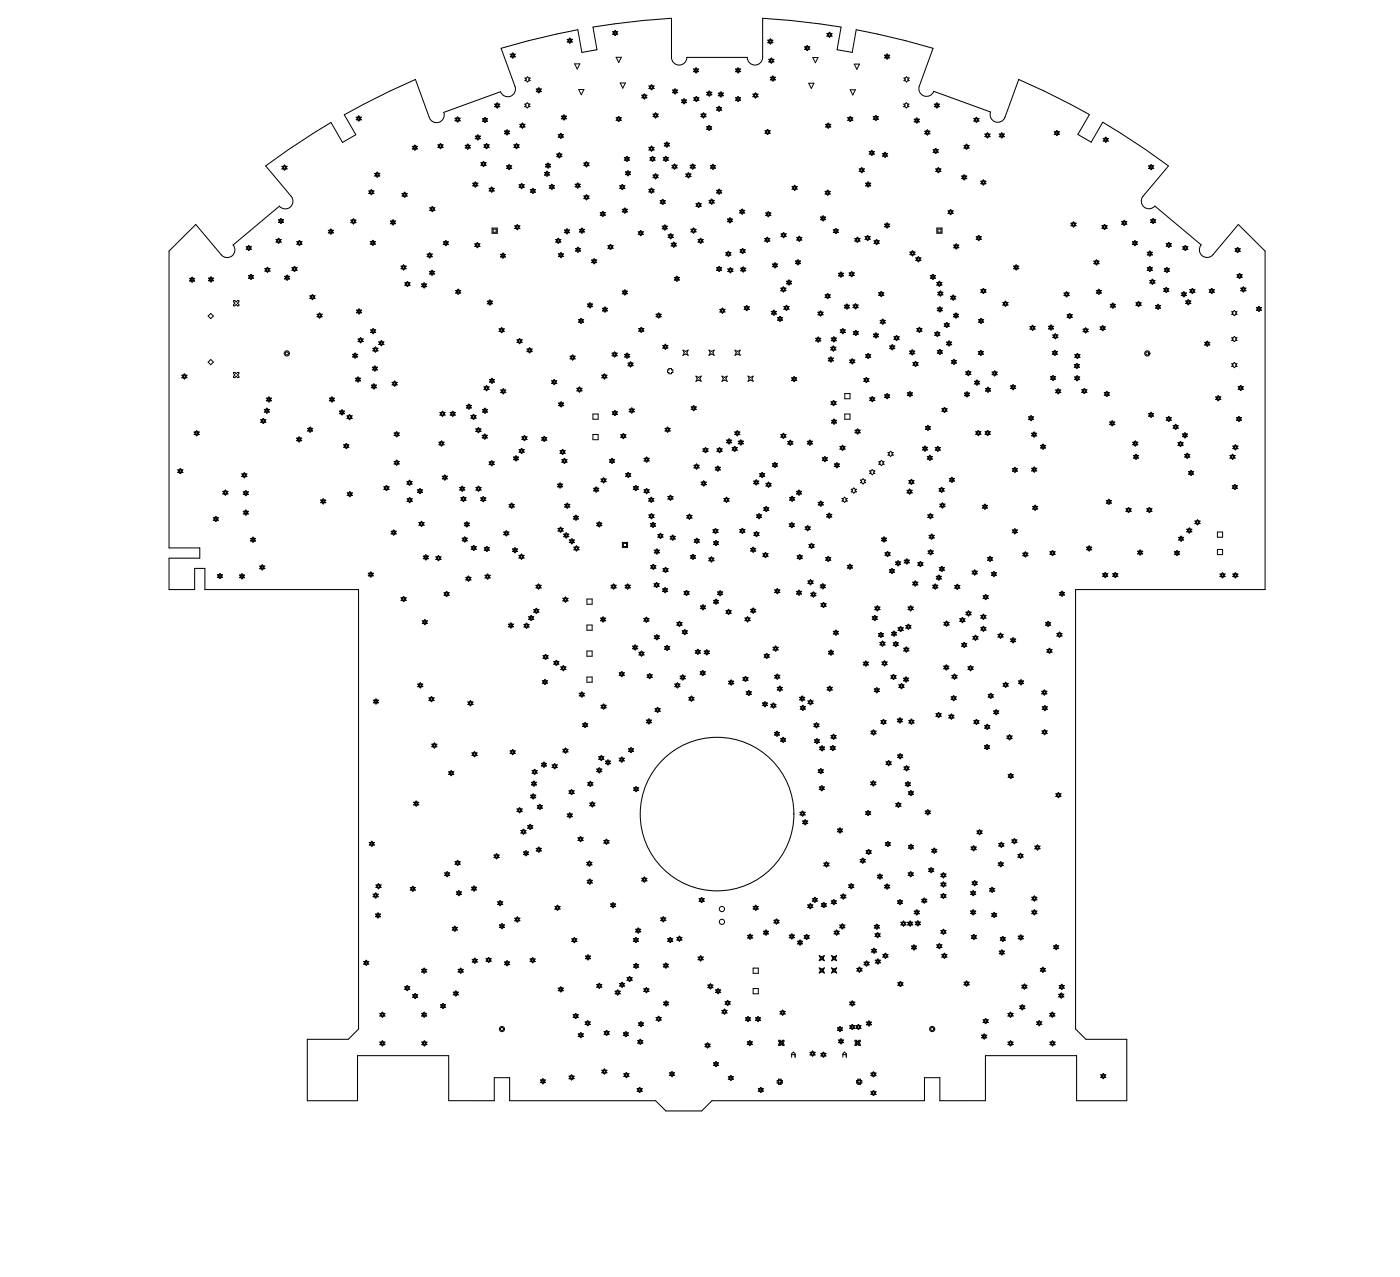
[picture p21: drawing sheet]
<svg xmlns="http://www.w3.org/2000/svg" width="228mm" height="207mm" viewBox="0 0 228 207" stroke-linecap="round" stroke-linejoin="round" font-family="sans-serif">
<g fill="none" stroke="#000" stroke-width=".17">
<path d="M67.5 12.9l2.3 6.2a1.25 1.25 0 0 0 1.6 .8 1.25 1.25 0 0 0 .7-1.6l9.3-3.4a1.25 1.25 0 0 0 1.6 .7 1.25 1.25 0 0 0 .7-1.6l-2.3-6.2 4.5-1.2 8-1.8 .7 3.7 2.4-.4-.6-3.7 8.2-1.1 4.5-.3v6.3a1.25 1.25 0 0 0 1.3 1.3 1.25 1.25 0 0 0 1.2-1.3h9.9a1.25 1.25 0 0 0 1.2 1.3 1.25 1.25 0 0 0 1.3-1.3v-6.3l4.5 .3 8.2 1.1-.6 3.7 2.4 .4 .7-3.7 8 1.8 4.5 1.2-2.3 6.2a1.25 1.25 0 0 0 .8 1.6 1.25 1.25 0 0 0 1.6-.8l9.2 3.4a1.25 1.25 0 0 0 .7 1.6 1.25 1.25 0 0 0 1.6-.8l2.3-6.1M67.5 12.9l-4.1 1.9-7.4 3.8 1.8 3.3-2.1 1.2-1.9-3.2-6.9 4.4-3.7 2.6 4.1 5a1.25 1.25 0 0 1-.1 1.7 1.25 1.25 0 0 1-1.8-.1l-7.5 6.3a1.25 1.25 0 0 1-.2 1.8 1.25 1.25 0 0 1-1.7-.2l-4.2-4.9-4.3 4.3v48.2h5v1.7h-5v5.1h4.1v-3.5h1.7v3.5h25v71.4l-1.7 1.6h-6.6v10h8.1v-7.3h14.8v7.3h7.4v-3.7h2.5v3.7h23.8l1.6 1.7h5.8l1.7-1.7h34.6v-3.7h2.5v3.7h7.4v-7.3h14.8v7.3h8.1v-10h-6.6l-1.7-1.6v-71.4h30.8v-55l-4.3-4.3-4.2 4.9a1.25 1.25 0 0 1-1.7 .1 1.25 1.25 0 0 1-.2-1.7l-7.5-6.3a1.25 1.25 0 0 1-1.8 .1 1.25 1.25 0 0 1-.1-1.7l4.1-4.9M165.6 12.9l4.1 1.9 7.4 3.8-1.9 3.2 2.2 1.3 1.8-3.2 7 4.4 3.7 2.6"/>
<circle cx="116.6" cy="132.2" r="12.5"/>
</g>
<g fill="none" stroke="#000" stroke-width=".16">
<path d="M57.9 19h.2l.2-.2 .2 .2h.2l-.2 .2 .2 .3h-.2l-.2 .2-.2-.2h-.2l.2-.3zM58.1 19.1l.2-.1 .3 .1-.2 .1 .2 .2-.3 .1-.2-.1 .1-.2zM74 19.2h.2l.2-.2 .2 .2h.2l-.2 .2 .2 .2h-.2l-.2 .2-.2-.2h-.2l.2-.2zM74.1 19.3l.3-.1 .2 .1-.1 .1 .1 .1-.2 .2-.3-.2 .2-.1zM78.4 19.3h.2l.2-.2 .2 .2h.3l-.3 .2 .3 .2h-.3l-.2 .2-.2-.2h-.2l.2-.2zM78.6 19.4l.2-.2 .3 .2-.1 .1 .1 .1-.3 .1-.2-.1 .1-.1zM80.4 16.9h.2l.2-.2 .2 .2h.2l-.2 .2 .2 .2h-.2l-.2 .3-.2-.3h-.2l.2-.2zM80.6 17l.2-.1 .3 .1-.2 .1 .2 .2-.3 .1-.2-.1 .1-.2zM82.9 8.8h.2l.2-.2 .3 .2h.2l-.2 .2 .2 .2h-.2l-.3 .2-.2-.2h-.2l.2-.2zM83.1 8.9l.2-.1 .3 .1-.1 .1 .1 .1-.3 .2-.2-.2 .1-.1zM85.3 16.9h.2l.2-.2 .2 .2h.2l-.2 .2 .2 .2h-.2l-.2 .2-.2-.2h-.2l.2-.2zM85.3 12.7h.2l.2-.2 .3 .2h.2l-.2 .2 .2 .2h-.2l-.3 .2-.2-.2h-.2l.2-.2z"/>
<path d="M87.2 14.5h.2l.2-.2 .2 .2h.2l-.2 .2 .2 .2h-.2l-.2 .2-.2-.2h-.2l.2-.2zM87.3 14.5l.3-.1 .2 .1-.1 .2 .1 .1-.2 .1-.3-.1 .1-.1zM91.2 18.9h.2l.3-.2 .2 .2h.2l-.2 .2 .2 .2h-.2l-.2 .2-.3-.2h-.2l.2-.2zM91.4 19l.3-.2 .2 .2-.1 .1 .1 .1-.2 .1-.3-.1 .1-.1zM92.2 6.4h.2l.2-.2 .2 .2h.2l-.2 .2 .2 .2h-.2l-.2 .2-.2-.2h-.2l.2-.2zM92.4 6.5l.2-.1 .3 .1-.2 .1 .2 .1-.3 .2-.2-.2 .1-.1zM93.4 10.4h.8l-.4 .8zM94.1 14.5h.8l-.4 .9zM99.6 5.2h.2l.2-.3 .2 .3h.2l-.2 .2 .2 .2h-.2l-.2 .2-.2-.2h-.2l.2-.2zM99.7 5.2l.3-.1 .2 .1-.1 .2 .1 .1-.2 .1-.3-.1 .2-.1zM100.1 19.1h.3l.2-.2 .2 .2h.2l-.2 .2 .2 .2h-.2l-.2 .3-.2-.3h-.3l.3-.2zM100.1 9.3h.9l-.4 .8z"/>
<path d="M100.3 19.2l.3-.1 .2 .1-.1 .1 .1 .2-.2 .1-.3-.1 .1-.2zM100.8 13.5h.8l-.4 .8zM104.3 15.5h.2l.2-.2 .2 .2h.2l-.2 .2 .2 .2h-.2l-.2 .2-.2-.2h-.2l.2-.2zM104.5 15.5l.2-.1 .3 .1-.1 .2 .1 .1-.3 .1-.2-.1 .1-.1zM105.5 14h.2l.2-.2 .2 .2h.2l-.2 .2 .2 .2h-.2l-.2 .2-.2-.2h-.2l.2-.2zM105.6 14l.3-.1 .2 .1-.1 .2 .1 .1-.2 .1-.3-.1 .2-.1zM106.1 18.5h.2l.3-.2 .2 .2h.2l-.2 .2 .2 .3h-.2l-.2 .2-.3-.2h-.2l.2-.3zM106.3 18.6l.3-.1 .2 .1-.1 .1 .1 .2-.2 .1-.3-.1 .1-.2zM109.3 14.6h.2l.2-.2 .2 .2h.2l-.2 .2 .2 .3h-.2l-.2 .2-.2-.2h-.2l.2-.3zM109.5 14.7l.2-.1 .3 .1-.2 .1 .2 .2-.3 .1-.2-.1 .1-.2zM110.8 16.2h.2l.2-.2 .2 .2h.2l-.2 .3 .2 .2h-.2l-.2 .2-.2-.2h-.2l.2-.2zM110.9 16.3l.3-.1 .2 .1-.1 .2 .1 .1-.2 .1-.3-.1 .2-.1z"/>
<path d="M112.7 11.2h.2l.2-.2 .2 .2h.3l-.3 .2 .3 .2h-.3l-.2 .3-.2-.3h-.2l.2-.2zM112.7 15.9h.3l.2-.2 .2 .2h.2l-.2 .2 .2 .2h-.2l-.2 .2-.2-.2h-.3l.3-.2zM112.9 11.3l.2-.1 .3 .1-.1 .1 .1 .2-.3 .1-.2-.1 .1-.2zM112.9 16l.3-.2 .2 .2-.1 .1 .1 .1-.2 .1-.3-.1 .1-.1zM113.9 18.5h.2l.2-.2 .2 .2h.3l-.3 .2 .3 .3h-.3l-.2 .2-.2-.2h-.2l.2-.3zM114.1 18.6l.2-.1 .3 .1-.1 .1 .1 .2-.3 .1-.2-.1 .1-.2zM114.9 15h.2l.2-.2 .2 .2h.2l-.2 .2 .2 .2h-.2l-.2 .2-.2-.2h-.2l.2-.2zM115 15.1l.3-.2 .2 .2-.1 .1 .1 .1-.2 .2-.3-.2 .1-.1zM116.5 17.5h.2l.2-.2 .2 .2h.2l-.2 .2 .2 .2h-.2l-.2 .2-.2-.2h-.2l.2-.2zM116.6 17.6l.3-.2 .2 .2-.1 .1 .1 .1-.2 .1-.3-.1 .1-.1zM116.7 15.1h.3l.2-.2 .2 .2h.2l-.2 .2 .2 .2h-.2l-.2 .3-.2-.3h-.3l.3-.2zM116.9 15.2l.3-.1 .2 .1-.1 .1 .1 .2-.2 .1-.3-.1 .1-.2z"/>
<path d="M119.5 11.2h.2l.3-.2 .2 .2h.2l-.2 .2 .2 .2h-.2l-.2 .3-.3-.3h-.2l.2-.2zM119.5 15.9h.2l.3-.2 .2 .2h.2l-.2 .2 .2 .2h-.2l-.2 .2-.3-.2h-.2l.2-.2zM119.7 11.3l.3-.1 .2 .1-.1 .1 .1 .2-.2 .1-.3-.1 .1-.2zM119.7 16l.3-.2 .2 .2-.1 .1 .1 .1-.2 .1-.3-.1 .1-.1zM122.4 15.3h.2l.2-.2 .2 .2h.2l-.2 .2 .2 .2h-.2l-.2 .2-.2-.2h-.2l.2-.2zM122.5 15.4l.3-.1 .2 .1-.1 .1 .1 .1-.2 .2-.3-.2 .2-.1zM124.8 6.5h.2l.2-.2 .2 .2h.2l-.2 .2 .2 .2h-.2l-.2 .3-.2-.3h-.2l.2-.2zM124.9 9.6h.3l.2-.2 .2 .2h.2l-.2 .3 .2 .2h-.2l-.2 .2-.2-.2h-.3l.3-.2zM124.9 6.6l.3-.1 .3 .1-.2 .1 .2 .2-.3 .1-.3-.1 .2-.2zM125.1 9.7l.3-.1 .2 .1-.1 .2 .1 .1-.2 .1-.3-.1 .1-.1zM125.2 12.5h.2l.2-.2 .2 .2h.2l-.2 .3 .2 .2h-.2l-.2 .2-.2-.2h-.2l.2-.2zM125.4 12.6l.2-.1 .3 .1-.2 .2 .2 .1-.3 .1-.2-.1 .1-.1z"/>
<path d="M130.8 7.6h.2l.2-.2 .2 .2h.2l-.2 .2 .2 .2h-.2l-.2 .2-.2-.2h-.2l.2-.2zM130.9 7.7l.3-.1 .2 .1-.1 .1 .1 .1-.2 .2-.3-.2 .2-.1zM131.4 13.5h.9l-.4 .9zM132.1 9.3h.8l-.4 .9zM134.4 5.4h.2l.2-.2 .2 .2h.2l-.2 .3 .2 .2h-.2l-.2 .2-.2-.2h-.2l.2-.2zM134.6 5.5l.2-.1 .3 .1-.2 .2 .2 .1-.3 .1-.2-.1 .1-.1zM137.8 19.1h.2l.2-.2 .2 .2h.2l-.2 .2 .2 .2h-.2l-.2 .3-.2-.3h-.2l.2-.2zM137.9 19.2l.3-.1 .2 .1-.1 .1 .1 .2-.2 .1-.3-.1 .2-.2zM138.2 14.6h.8l-.4 .8zM138.8 10.4h.9l-.4 .9zM141.9 19h.2l.2-.3 .3 .3h.2l-.2 .2 .2 .2h-.2l-.3 .2-.2-.2h-.2l.2-.2zM142.1 19l.2-.1 .3 .1-.1 .2 .1 .1-.3 .1-.2-.1 .1-.1z"/>
<path d="M143.8 9h.2l.2-.2 .2 .2h.2l-.2 .2 .2 .2h-.2l-.2 .2-.2-.2h-.2l.2-.2zM143.9 9.1l.3-.2 .2 .2-.1 .1 .1 .1-.2 .1-.3-.1 .2-.1zM146.9 16.9h.2l.2-.2 .2 .2h.2l-.2 .2 .2 .2h-.2l-.2 .2-.2-.2h-.2l.2-.2zM146.9 12.7h.2l.2-.2 .3 .2h.2l-.2 .2 .2 .2h-.2l-.3 .2-.2-.2h-.2l.2-.2zM148.6 19.4h.2l.2-.2 .2 .2h.2l-.2 .2 .2 .2h-.2l-.2 .2-.2-.2h-.2l.2-.2zM148.8 19.5l.2-.2 .3 .2-.2 .1 .2 .1-.3 .1-.2-.1 .1-.1zM151.9 16.9h.2l.2-.2 .2 .2h.2l-.2 .2 .2 .2h-.2l-.2 .3-.2-.3h-.2l.2-.2zM152 17l.3-.1 .2 .1-.1 .1 .1 .2-.2 .1-.3-.1 .2-.2zM158.3 19.3h.2l.2-.3 .2 .3h.2l-.2 .2 .2 .2h-.2l-.2 .2-.2-.2h-.2l.2-.2zM158.4 19.3l.3-.1 .2 .1-.1 .2 .1 .1-.2 .1-.3-.1 .2-.1zM44.9 38.9h.2l.2-.2 .2 .2h.2l-.2 .2 .2 .2h-.2l-.2 .2-.2-.2h-.2l.2-.2zM45 39l.3-.1 .2 .1-.1 .1 .1 .1-.2 .2-.3-.2 .2-.1z"/>
<path d="M45.2 35.7h.3l.2-.2 .2 .2h.2l-.2 .2 .2 .2h-.2l-.2 .2-.2-.2h-.3l.3-.2zM45.4 35.8l.3-.1 .2 .1-.1 .1 .1 .1-.2 .2-.3-.2 .1-.1zM45.8 27h.2l.2-.2 .3 .2h.2l-.2 .2 .2 .2h-.2l-.3 .3-.2-.3h-.2l.2-.2zM46 27.1l.2-.1 .3 .1-.1 .1 .1 .2-.3 .1-.2-.1 .1-.2zM48.2 39.3h.3l.2-.3 .2 .3h.2l-.2 .2 .2 .2h-.2l-.2 .2-.2-.2h-.3l.3-.2zM48.4 39.3l.3-.1 .2 .1-.1 .2 .1 .1-.2 .1-.3-.1 .1-.1zM53.4 37.4h.2l.2-.2 .2 .2h.2l-.2 .2 .2 .2h-.2l-.2 .2-.2-.2h-.2l.2-.2zM53.5 37.5l.3-.1 .2 .1-.1 .1 .1 .1-.2 .2-.3-.2 .2-.1zM57 35.7h.2l.2-.2 .3 .2h.2l-.2 .3 .2 .2h-.2l-.3 .2-.2-.2h-.2l.2-.2zM57.2 35.8l.2-.1 .3 .1-.1 .2 .1 .1-.3 .1-.2-.1 .1-.1zM59.9 31h.2l.3-.2 .2 .2h.2l-.2 .2 .2 .2h-.2l-.2 .2-.3-.2h-.2l.2-.2zM60.1 31.1l.3-.1 .2 .1-.1 .1 .1 .1-.2 .2-.3-.2 .1-.1z"/>
<path d="M60.2 39.2h.2l.2-.2 .2 .2h.2l-.2 .3 .2 .2h-.2l-.2 .2-.2-.2h-.2l.2-.2zM60.4 39.3l.2-.1 .3 .1-.2 .2 .2 .1-.3 .1-.2-.1 .1-.1zM60.9 28.2h.2l.2-.2 .2 .2h.2l-.2 .2 .2 .2h-.2l-.2 .2-.2-.2h-.2l.2-.2zM61.1 28.2l.2-.1 .3 .1-.2 .2 .2 .1-.3 .1-.2-.1 .1-.1zM63.5 35.9h.2l.2-.2 .2 .2h.2l-.2 .2 .2 .2h-.2l-.2 .2-.2-.2h-.2l.2-.2zM63.6 36l.3-.1 .2 .1-.1 .1 .1 .2-.2 .1-.3-.1 .2-.2zM65.3 31.4h.3l.2-.2 .2 .2h.2l-.2 .2 .2 .2h-.2l-.2 .3-.2-.3h-.3l.3-.2zM65.5 31.5l.3-.1 .2 .1-.1 .1 .1 .2-.2 .1-.3-.1 .1-.2zM67 23.8h.2l.2-.2 .2 .2h.3l-.3 .2 .3 .2h-.3l-.2 .2-.2-.2h-.2l.2-.2zM67.2 23.9l.2-.2 .3 .2-.1 .1 .1 .1-.3 .1-.2-.1 .1-.1zM69.8 33.8h.2l.3-.3 .2 .3h.2l-.2 .2 .2 .2h-.2l-.2 .2-.3-.2h-.2l.2-.2zM70 33.8l.3-.1 .2 .1-.1 .2 .1 .1-.2 .1-.3-.1 .1-.1z"/>
<path d="M71.2 23.5h.2l.2-.2 .2 .2h.2l-.2 .2 .2 .2h-.2l-.2 .3-.2-.3h-.2l.2-.2zM71.3 23.6l.3-.1 .2 .1-.1 .1 .1 .2-.2 .1-.3-.1 .2-.2zM72 39.3h.3l.2-.2 .2 .2h.2l-.2 .2 .2 .2h-.2l-.2 .2-.2-.2h-.3l.3-.2zM72.2 39.4l.3-.2 .2 .2-.1 .1 .1 .1-.2 .1-.3-.1 .1-.1zM75.6 23.6h.2l.2-.2 .2 .2h.3l-.3 .2 .3 .2h-.3l-.2 .2-.2-.2h-.2l.2-.2zM75.8 23.7l.2-.1 .3 .1-.1 .1 .1 .1-.3 .2-.2-.2 .1-.1zM76.8 29.8h.2l.3-.2 .2 .2h.2l-.2 .2 .2 .2h-.2l-.2 .2-.3-.2h-.2l.2-.2zM77 29.8l.3-.1 .2 .1-.1 .2 .1 .1-.2 .1-.3-.1 .1-.1zM77.2 39.6h.2l.2-.2 .2 .2h.2l-.2 .2 .2 .2h-.2l-.2 .2-.2-.2h-.2l.2-.2zM77.2 22.1h.3l.2-.2 .2 .2h.2l-.2 .2 .2 .2h-.2l-.2 .2-.2-.2h-.3l.3-.2zM77.3 39.7l.3-.1 .2 .1-.1 .1 .1 .2-.2 .1-.3-.1 .2-.2zM77.4 22.2l.3-.1 .2 .1-.1 .1 .1 .1-.2 .2-.3-.2 .1-.1z"/>
<path d="M78.2 26.4h.2l.2-.2 .2 .2h.2l-.2 .2 .2 .3h-.2l-.2 .2-.2-.2h-.2l.2-.3zM78.3 26.5l.3-.1 .2 .1-.1 .1 .1 .2-.2 .1-.3-.1 .2-.2zM78.7 23.5h.2l.2-.2 .2 .2h.2l-.2 .2 .2 .2h-.2l-.2 .3-.2-.3h-.2l.2-.2zM78.8 23.6l.3-.1 .2 .1-.1 .1 .1 .2-.2 .1-.3-.1 .2-.2zM79.5 30.6h.2l.2-.2 .2 .2h.2l-.2 .2 .2 .2h-.2l-.2 .2-.2-.2h-.2l.2-.2zM79.7 30.7l.2-.1 .3 .1-.2 .1 .2 .1-.3 .2-.2-.2 .1-.1zM80 37.1h.8v.8h-.8zM80.1 37.2h.6v.5h-.6zM82 21.3h.2l.2-.2 .2 .2h.2l-.2 .2 .2 .2h-.2l-.2 .2-.2-.2h-.2l.2-.2zM82.2 21.4l.2-.1 .3 .1-.2 .1 .2 .1-.3 .2-.2-.2 .1-.1zM82.3 26.9h.2l.2-.2 .3 .2h.2l-.2 .2 .2 .3h-.2l-.3 .2-.2-.2h-.2l.2-.3zM82.5 27l.2-.1 .3 .1-.1 .1 .1 .2-.3 .1-.2-.1 .1-.2z"/>
<path d="M83.5 23.5h.2l.3-.2 .2 .2h.2l-.2 .2 .2 .2h-.2l-.2 .3-.3-.3h-.2l.2-.2zM83.7 36.7h.2l.2-.2 .2 .2h.2l-.2 .2 .2 .2h-.2l-.2 .2-.2-.2h-.2l.2-.2zM83.7 23.6l.3-.1 .2 .1-.1 .1 .1 .2-.2 .1-.3-.1 .1-.2zM83.8 36.8l.3-.1 .2 .1-.1 .1 .1 .1-.2 .2-.3-.2 .2-.1zM84.4 30h.2l.2-.2 .2 .2h.2l-.2 .2 .2 .2h-.2l-.2 .2-.2-.2h-.2l.2-.2zM84.5 20.2h.2l.2-.2 .2 .2h.2l-.2 .2 .2 .2h-.2l-.2 .2-.2-.2h-.2l.2-.2zM84.5 30.1l.3-.1 .2 .1-.1 .1 .1 .1-.2 .2-.3-.2 .2-.1zM84.7 20.3l.2-.1 .3 .1-.2 .1 .2 .1-.3 .2-.2-.2 .1-.1zM86.2 30.8h.2l.2-.2 .2 .2h.2l-.2 .2 .2 .2h-.2l-.2 .2-.2-.2h-.2l.2-.2zM86.4 30.9l.2-.1 .3 .1-.2 .1 .2 .1-.3 .2-.2-.2 .1-.1zM88.5 28h.2l.2-.2 .2 .2h.2l-.2 .2 .2 .2h-.2l-.2 .2-.2-.2h-.2l.2-.2zM88.7 26.7h.2l.2-.2 .2 .2h.2l-.2 .2 .2 .2h-.2l-.2 .2-.2-.2h-.2l.2-.2z"/>
<path d="M88.7 28.1l.2-.1 .3 .1-.2 .1 .2 .2-.3 .1-.2-.1 .1-.2zM88.8 26.8l.3-.2 .2 .2-.1 .1 .1 .1-.2 .2-.3-.2 .1-.1zM89.3 30.1h.2l.2-.2 .2 .2h.2l-.2 .2 .2 .3h-.2l-.2 .2-.2-.2h-.2l.2-.3zM89.4 30.2l.3-.1 .3 .1-.2 .1 .2 .2-.3 .1-.3-.1 .2-.2zM90.3 38.9h.2l.2-.2 .2 .2h.3l-.3 .2 .3 .2h-.3l-.2 .2-.2-.2h-.2l.2-.2zM90.5 25h.2l.2-.2 .2 .2h.2l-.2 .2 .2 .2h-.2l-.2 .3-.2-.3h-.2l.2-.2zM90.5 39l.2-.1 .3 .1-.1 .1 .1 .1-.3 .2-.2-.2 .1-.1zM90.7 25.1l.2-.1 .3 .1-.2 .1 .2 .2-.3 .1-.2-.1 .1-.2zM90.7 21.9h.2l.3-.2 .2 .2h.2l-.2 .2 .2 .2h-.2l-.2 .2-.3-.2h-.2l.2-.2zM90.9 21.9l.3-.1 .2 .1-.1 .2 .1 .1-.2 .1-.3-.1 .1-.1zM91.7 37.4h.2l.3-.2 .2 .2h.2l-.2 .2 .2 .2h-.2l-.2 .2-.3-.2h-.2l.2-.2zM91.9 37.5l.3-.2 .2 .2-.1 .1 .1 .1-.2 .1-.3-.1 .1-.1z"/>
<path d="M93.5 29.9h.2l.2-.2 .2 .2h.2l-.2 .2 .2 .3h-.2l-.2 .2-.2-.2h-.2l.2-.3zM93.6 30l.3-.1 .3 .1-.2 .1 .2 .2-.3 .1-.3-.1 .2-.2zM94.2 37.3h.2l.2-.2 .2 .2h.2l-.2 .2 .2 .2h-.2l-.2 .2-.2-.2h-.2l.2-.2zM94.3 37.3l.3-.1 .2 .1-.1 .2 .1 .1-.2 .1-.3-.1 .2-.1zM94.9 26.5h.2l.2-.2 .2 .2h.2l-.2 .2 .2 .2h-.2l-.2 .2-.2-.2h-.2l.2-.2zM94.9 31.8h.2l.2-.2 .2 .2h.2l-.2 .3 .2 .2h-.2l-.2 .2-.2-.2h-.2l.2-.2zM95.1 26.6l.2-.2 .3 .2-.2 .1 .2 .1-.3 .1-.2-.1 .1-.1zM95.1 31.9l.2-.1 .3 .1-.2 .2 .2 .1-.3 .1-.2-.1 .1-.1zM97.6 34.5h.2l.2-.2 .2 .2h.2l-.2 .3 .2 .2h-.2l-.2 .2-.2-.2h-.2l.2-.2zM97.7 34.6l.3-.1 .2 .1-.1 .2 .1 .1-.2 .1-.3-.1 .2-.1zM98.8 39.9h.2l.2-.2 .2 .2h.3l-.3 .2 .3 .2h-.3l-.2 .2-.2-.2h-.2l.2-.2zM99 40l.2-.1 .3 .1-.1 .1 .1 .1-.3 .2-.2-.2 .1-.1z"/>
<path d="M100.7 30.2h.2l.2-.2 .3 .2h.2l-.2 .2 .2 .2h-.2l-.3 .2-.2-.2h-.2l.2-.2zM100.9 30.3l.2-.2 .3 .2-.1 .1 .1 .1-.3 .1-.2-.1 .1-.1zM101.1 34h.2l.3-.2 .2 .2h.2l-.2 .2 .2 .2h-.2l-.2 .2-.3-.2h-.2l.2-.2zM101.3 34.1l.3-.1 .2 .1-.1 .1 .1 .1-.2 .2-.3-.2 .1-.1zM101.5 25.6h.2l.2-.2 .2 .2h.2l-.2 .2 .2 .2h-.2l-.2 .2-.2-.2h-.2l.2-.2zM101.6 27.9h.2l.3-.2 .2 .2h.2l-.2 .2 .2 .3h-.2l-.2 .2-.3-.2h-.2l.2-.3zM101.6 25.7l.3-.1 .2 .1-.1 .1 .1 .1-.2 .2-.3-.2 .2-.1zM101.8 28l.3-.1 .2 .1-.1 .1 .1 .2-.2 .1-.3-.1 .1-.2zM103.7 37.7h.2l.2-.3 .3 .3h.2l-.2 .2 .2 .2h-.2l-.3 .2-.2-.2h-.2l.2-.2zM103.9 37.7l.2-.1 .3 .1-.1 .2 .1 .1-.3 .1-.2-.1 .1-.1zM105.5 23.9h.2l.2-.2 .2 .2h.2l-.2 .3 .2 .2h-.2l-.2 .2-.2-.2h-.2l.2-.2zM105.5 30.8h.2l.2-.3 .2 .3h.2l-.2 .2 .2 .2h-.2l-.2 .2-.2-.2h-.2l.2-.2z"/>
<path d="M105.6 25.6h.2l.3-.2 .2 .2h.2l-.2 .2 .2 .2h-.2l-.2 .2-.3-.2h-.2l.2-.2zM105.6 30.8l.3-.1 .2 .1-.1 .2 .1 .1-.2 .1-.3-.1 .2-.1zM105.6 24l.3-.1 .2 .1-.1 .2 .1 .1-.2 .1-.3-.1 .2-.1zM105.8 25.7l.3-.1 .2 .1-.1 .1 .1 .1-.2 .2-.3-.2 .1-.1zM106.1 28.4h.2l.3-.2 .2 .2h.2l-.2 .2 .2 .3h-.2l-.2 .2-.3-.2h-.2l.2-.3zM106.3 28.5l.3-.1 .2 .1-.1 .1 .1 .2-.2 .1-.3-.1 .1-.2zM107.3 32.6h.2l.2-.2 .2 .2h.2l-.2 .2 .2 .2h-.2l-.2 .2-.2-.2h-.2l.2-.2zM107.5 32.7l.2-.2 .3 .2-.2 .1 .2 .1-.3 .2-.2-.2 .1-.1zM107.6 36.7h.2l.3-.2 .2 .2h.2l-.2 .3 .2 .2h-.2l-.2 .2-.3-.2h-.2l.2-.2zM107.8 25.6h.2l.2-.2 .2 .2h.2l-.2 .2 .2 .2h-.2l-.2 .2-.2-.2h-.2l.2-.2zM107.8 36.8l.3-.1 .2 .1-.1 .2 .1 .1-.2 .1-.3-.1 .1-.1zM108 23.3h.2l.2-.2 .2 .2h.2l-.2 .2 .2 .2h-.2l-.2 .2-.2-.2h-.2l.2-.2z"/>
<path d="M108 25.7l.2-.1 .3 .1-.2 .1 .2 .1-.3 .2-.2-.2 .1-.1zM108.1 23.4l.3-.2 .2 .2-.1 .1 .1 .1-.2 .1-.3-.1 .2-.1zM108.6 38.2h.2l.2-.3 .2 .3h.2l-.2 .2 .2 .2h-.2l-.2 .2-.2-.2h-.2l.2-.2zM108.8 38.2l.2-.1 .3 .1-.2 .2 .2 .1-.3 .1-.2-.1 .1-.1zM109.1 39.5h.2l.2-.2 .2 .2h.2l-.2 .2 .2 .3h-.2l-.2 .2-.2-.2h-.2l.2-.3zM109.2 26.9h.2l.2-.3 .2 .3h.3l-.3 .2 .3 .2h-.3l-.2 .2-.2-.2h-.2l.2-.2zM109.3 39.6l.2-.1 .3 .1-.2 .1 .2 .2-.3 .1-.2-.1 .1-.2zM109.4 26.9l.2-.1 .3 .1-.1 .2 .1 .1-.3 .1-.2-.1 .1-.1zM111.5 28.3h.2l.2-.2 .2 .2h.2l-.2 .2 .2 .2h-.2l-.2 .2-.2-.2h-.2l.2-.2zM111.6 28.3l.3-.1 .2 .1-.1 .2 .1 .1-.2 .1-.3-.1 .2-.1zM112.2 26.9h.2l.2-.3 .2 .3h.2l-.2 .2 .2 .2h-.2l-.2 .2-.2-.2h-.2l.2-.2zM112.3 37.2h.2l.2-.2 .2 .2h.2l-.2 .3 .2 .2h-.2l-.2 .2-.2-.2h-.2l.2-.2z"/>
<path d="M112.3 26.9l.3-.1 .2 .1-.1 .2 .1 .1-.2 .1-.3-.1 .2-.1zM112.5 37.3l.2-.1 .3 .1-.2 .2 .2 .1-.3 .1-.2-.1 .1-.1zM113.1 33.1h.2l.2-.2 .3 .2h.2l-.2 .2 .2 .2h-.2l-.3 .2-.2-.2h-.2l.2-.2zM113.3 33.2l.2-.2 .3 .2-.1 .1 .1 .1-.3 .2-.2-.2 .1-.1zM113.5 38.9h.2l.2-.2 .2 .2h.2l-.2 .2 .2 .2h-.2l-.2 .2-.2-.2h-.2l.2-.2zM113.6 39l.3-.1 .2 .1-.1 .1 .1 .1-.2 .2-.3-.2 .2-.1zM114.8 20.6h.2l.3-.2 .2 .2h.2l-.2 .2 .2 .2h-.2l-.2 .2-.3-.2h-.2l.2-.2zM115 20.7l.3-.2 .2 .2-.1 .1 .1 .1-.2 .1-.3-.1 .1-.1zM115.2 32.5h.3l.2-.2 .2 .2h.2l-.2 .3 .2 .2h-.2l-.2 .2-.2-.2h-.3l.3-.2zM115.4 32.6l.3-.1 .2 .1-.1 .2 .1 .1-.2 .1-.3-.1 .1-.1zM115.5 26.9h.2l.2-.2 .2 .2h.2l-.2 .2 .2 .2h-.2l-.2 .2-.2-.2h-.2l.2-.2zM115.6 27l.3-.2 .2 .2-.1 .1 .1 .1-.2 .2-.3-.2 .2-.1z"/>
<path d="M116.5 30.9h.2l.2-.2 .2 .2h.2l-.2 .2 .2 .2h-.2l-.2 .3-.2-.3h-.2l.2-.2zM116.6 31l.3-.1 .2 .1-.1 .1 .1 .2-.2 .1-.3-.1 .1-.2zM118.2 35.6h.2l.2-.2 .3 .2h.2l-.2 .2 .2 .2h-.2l-.3 .2-.2-.2h-.2l.2-.2zM118.4 35.7l.2-.2 .3 .2-.1 .1 .1 .1-.3 .1-.2-.1 .1-.1zM120.2 34.2h.2l.2-.2 .2 .2h.2l-.2 .2 .2 .2h-.2l-.2 .2-.2-.2h-.2l.2-.2zM120.4 34.3l.2-.2 .3 .2-.2 .1 .2 .1-.3 .1-.2-.1 .1-.1zM124.3 38.7h.2l.2-.2 .2 .2h.2l-.2 .3 .2 .2h-.2l-.2 .2-.2-.2h-.2l.2-.2zM124.3 21.2h.2l.3-.2 .2 .2h.2l-.2 .2 .2 .2h-.2l-.2 .3-.3-.3h-.2l.2-.2zM124.4 34.6h.3l.2-.2 .2 .2h.2l-.2 .2 .2 .2h-.2l-.2 .2-.2-.2h-.3l.3-.2zM124.4 38.8l.3-.1 .3 .1-.2 .2 .2 .1-.3 .1-.3-.1 .2-.1zM124.5 21.3l.3-.1 .2 .1-.1 .1 .1 .2-.2 .1-.3-.1 .1-.2zM124.6 34.7l.3-.2 .2 .2-.1 .1 .1 .1-.2 .1-.3-.1 .1-.1z"/>
<path d="M126.9 38h.3l.2-.2 .2 .2h.2l-.2 .2 .2 .2h-.2l-.2 .2-.2-.2h-.3l.3-.2zM127.1 38.1l.3-.1 .2 .1-.1 .1 .1 .1-.2 .2-.3-.2 .1-.1zM128.7 30.3h.2l.3-.2 .2 .2h.2l-.2 .2 .2 .2h-.2l-.2 .2-.3-.2h-.2l.2-.2zM128.9 30.4l.3-.1 .2 .1-.1 .1 .1 .1-.2 .2-.3-.2 .1-.1zM129.5 38.6h.2l.2-.2 .2 .2h.2l-.2 .2 .2 .2h-.2l-.2 .2-.2-.2h-.2l.2-.2zM129.7 38.7l.2-.2 .3 .2-.2 .1 .2 .1-.3 .1-.2-.1 .1-.1zM133.4 35.3h.2l.2-.3 .2 .3h.2l-.2 .2 .2 .2h-.2l-.2 .2-.2-.2h-.2l.2-.2zM133.5 35.3l.3-.1 .2 .1-.1 .2 .1 .1-.2 .1-.3-.1 .1-.1zM134.1 31.1h.2l.2-.2 .2 .2h.2l-.2 .2 .2 .2h-.2l-.2 .2-.2-.2h-.2l.2-.2zM134.2 20.2h.2l.2-.2 .2 .2h.2l-.2 .2 .2 .2h-.2l-.2 .2-.2-.2h-.2l.2-.2zM134.3 31.2l.2-.2 .3 .2-.1 .1 .1 .1-.3 .2-.2-.2 .1-.1zM134.4 20.3l.2-.1 .3 .1-.2 .1 .2 .1-.3 .2-.2-.2 .1-.1z"/>
<path d="M135.4 37.3h.2l.3-.2 .2 .2h.2l-.2 .2 .2 .3h-.2l-.2 .2-.3-.2h-.2l.2-.3zM135.6 37.4l.3-.1 .2 .1-.1 .1 .1 .2-.2 .1-.3-.1 .1-.2zM138.9 38.7h.2l.3-.2 .2 .2h.2l-.2 .3 .2 .2h-.2l-.2 .2-.3-.2h-.2l.2-.2zM139.1 38.8l.3-.1 .2 .1-.1 .2 .1 .1-.2 .1-.3-.1 .1-.1zM139.6 27.4h.3l.2-.2 .2 .2h.2l-.2 .2 .2 .3h-.2l-.2 .2-.2-.2h-.3l.3-.3zM139.8 27.5l.3-.1 .2 .1-.1 .1 .1 .2-.2 .1-.3-.1 .1-.2zM140.6 38.4h.2l.2-.2 .2 .2h.2l-.2 .3 .2 .2h-.2l-.2 .2-.2-.2h-.2l.2-.2zM140.7 29.8h.2l.2-.2 .2 .2h.2l-.2 .2 .2 .2h-.2l-.2 .2-.2-.2h-.2l.2-.2zM140.8 38.5l.2-.1 .3 .1-.2 .2 .2 .1-.3 .1-.2-.1 .1-.1zM140.8 29.8l.3-.1 .3 .1-.2 .2 .2 .1-.3 .1-.3-.1 .2-.1zM141.3 24.6h.2l.2-.2 .2 .2h.2l-.2 .2 .2 .2h-.2l-.2 .3-.2-.3h-.2l.2-.2zM141.4 24.7l.3-.1 .3 .1-.2 .1 .2 .2-.3 .1-.3-.1 .2-.2z"/>
<path d="M142.1 39.1h.2l.2-.2 .2 .2h.2l-.2 .2 .2 .2h-.2l-.2 .2-.2-.2h-.2l.2-.2zM142.2 39.2l.3-.1 .2 .1-.1 .1 .1 .2-.2 .1-.3-.1 .1-.2zM143.4 24.9h.2l.2-.2 .3 .2h.2l-.2 .3 .2 .2h-.2l-.3 .2-.2-.2h-.2l.2-.2zM143.6 25l.2-.1 .3 .1-.1 .2 .1 .1-.3 .1-.2-.1 .1-.1zM143.8 36.4h.2l.2-.2 .2 .2h.2l-.2 .2 .2 .2h-.2l-.2 .2-.2-.2h-.2l.2-.2zM143.9 36.5l.3-.1 .2 .1-.1 .1 .1 .2-.2 .1-.3-.1 .2-.2zM150.3 21.3h.2l.2-.2 .2 .2h.2l-.2 .2 .2 .2h-.2l-.2 .2-.2-.2h-.2l.2-.2zM150.5 21.4l.2-.1 .3 .1-.2 .1 .2 .1-.3 .2-.2-.2 .1-.1zM151.7 24.3h.2l.2-.2 .2 .2h.2l-.2 .2 .2 .2h-.2l-.2 .2-.2-.2h-.2l.2-.2zM151.8 24.4l.3-.1 .2 .1-.1 .1 .1 .2-.2 .1-.3-.1 .2-.2zM152.1 27.4h.2l.2-.2 .2 .2h.2l-.2 .2 .2 .3h-.2l-.2 .2-.2-.2h-.2l.2-.3zM152.3 27.5l.2-.1 .3 .1-.2 .1 .2 .2-.3 .1-.2-.1 .1-.2z"/>
<path d="M152.3 37h.8v.9h-.8zM152.4 37.2h.5v.5h-.5zM154.1 34.3h.2l.2-.3 .2 .3h.2l-.2 .2 .2 .2h-.2l-.2 .2-.2-.2h-.2l.2-.2zM154.2 34.3l.3-.1 .3 .1-.2 .2 .2 .1-.3 .1-.3-.1 .2-.1zM155 39.8h.2l.2-.2 .2 .2h.2l-.2 .2 .2 .2h-.2l-.2 .3-.2-.3h-.2l.2-.2zM155.2 39.9l.2-.1 .3 .1-.2 .1 .2 .2-.3 .1-.2-.1 .1-.2zM156.3 28.6h.2l.2-.2 .2 .2h.2l-.2 .2 .2 .2h-.2l-.2 .2-.2-.2h-.2l.2-.2zM156.5 28.7l.2-.1 .3 .1-.2 .1 .2 .1-.3 .2-.2-.2 .1-.1zM156.7 23.6h.2l.2-.2 .2 .2h.2l-.2 .2 .2 .2h-.2l-.2 .3-.2-.3h-.2l.2-.2zM156.8 23.7l.3-.1 .3 .1-.2 .1 .2 .2-.3 .1-.3-.1 .2-.2zM158.7 38.5h.2l.2-.3 .2 .3h.2l-.2 .2 .2 .2h-.2l-.2 .2-.2-.2h-.2l.2-.2zM158.8 38.5l.3-.1 .2 .1-.1 .2 .1 .1-.2 .1-.3-.1 .2-.1z"/>
<path d="M159.4 29.4h.2l.2-.2 .2 .2h.3l-.3 .2 .3 .3h-.3l-.2 .2-.2-.2h-.2l.2-.3zM159.6 29.5l.2-.1 .3 .1-.1 .1 .1 .2-.3 .1-.2-.1 .1-.2zM160.1 21.8h.2l.2-.2 .2 .2h.2l-.2 .2 .2 .2h-.2l-.2 .2-.2-.2h-.2l.2-.2zM160.2 21.9l.3-.2 .2 .2-.1 .1 .1 .1-.2 .1-.3-.1 .2-.1zM162.4 21.8h.2l.2-.2 .2 .2h.2l-.2 .2 .2 .2h-.2l-.2 .2-.2-.2h-.2l.2-.2zM162.6 21.9l.2-.2 .3 .2-.1 .1 .1 .1-.3 .1-.2-.1 .1-.1zM171.4 21.4h.2l.2-.2 .2 .2h.2l-.2 .2 .2 .2h-.2l-.2 .2-.2-.2h-.2l.2-.2zM171.5 21.5l.3-.1 .2 .1-.1 .1 .1 .1-.2 .2-.3-.2 .1-.1zM174.1 36.2h.2l.2-.2 .2 .2h.2l-.2 .3 .2 .2h-.2l-.2 .2-.2-.2h-.2l.2-.2zM174.2 36.3l.3-.1 .2 .1-.1 .2 .1 .1-.2 .1-.3-.1 .2-.1zM179.1 36.7h.2l.2-.2 .2 .2h.2l-.2 .2 .2 .2h-.2l-.2 .2-.2-.2h-.2l.2-.2zM179.3 36.7l.2-.1 .3 .1-.2 .2 .2 .1-.3 .1-.2-.1 .1-.1z"/>
<path d="M179.3 22.5h.2l.2-.2 .2 .2h.2l-.2 .2 .2 .2h-.2l-.2 .2-.2-.2h-.2l.2-.2zM179.5 22.6l.2-.2 .3 .2-.1 .1 .1 .1-.3 .2-.2-.2 .1-.1zM182.3 36h.2l.2-.2 .2 .2h.2l-.2 .2 .2 .2h-.2l-.2 .2-.2-.2h-.2l.2-.2zM182.5 36.1l.2-.1 .3 .1-.2 .1 .2 .1-.3 .2-.2-.2 .1-.1zM184 39.3h.2l.3-.2 .2 .2h.2l-.2 .2 .2 .2h-.2l-.2 .2-.3-.2h-.2l.2-.2zM184.2 39.4l.3-.2 .2 .2-.1 .1 .1 .1-.2 .2-.3-.2 .1-.1zM186.7 26.9h.2l.2-.2 .2 .2h.2l-.2 .2 .2 .3h-.2l-.2 .2-.2-.2h-.2l.2-.3zM186.8 27l.3-.1 .2 .1-.1 .1 .1 .2-.2 .1-.3-.1 .2-.2zM187 35.7h.2l.2-.2 .2 .2h.2l-.2 .2 .2 .2h-.2l-.2 .2-.2-.2h-.2l.2-.2zM187.2 35.8l.2-.1 .3 .1-.2 .1 .2 .1-.3 .2-.2-.2 .1-.1zM189.5 39.6h.3l.2-.2 .2 .2h.2l-.2 .2 .2 .2h-.2l-.2 .2-.2-.2h-.3l.3-.2zM189.7 39.7l.3-.2 .2 .2-.1 .1 .1 .1-.2 .1-.3-.1 .1-.1z"/>
<path d="M30.8 45.2h.2l.2-.2 .2 .2h.2l-.2 .2 .2 .2h-.2l-.2 .3-.2-.3h-.2l.2-.2zM31 45.3l.2-.1 .3 .1-.2 .1 .2 .2-.3 .1-.2-.1 .1-.2zM33.8 58.8l.5-.4 .4 .4-.4 .4zM33.8 51.3l.5-.4 .4 .4-.4 .5zM33.9 45.2h.2l.2-.2 .2 .2h.2l-.2 .2 .2 .2h-.2l-.2 .2-.2-.2h-.2l.2-.2zM34 45.3l.3-.2 .3 .2-.2 .1 .2 .1-.3 .1-.3-.1 .2-.1zM38 48.8h.2l.2 .2 .2-.2h.2v.2l-.2 .3 .2 .2v.2h-.2l-.2-.2-.2 .2h-.2v-.2l.2-.2-.2-.3zM40 40.1h.2l.2-.2 .3 .2h.2l-.2 .2 .2 .2h-.2l-.3 .2-.2-.2h-.2l.2-.2zM40.2 40.2l.2-.2 .3 .2-.1 .1 .1 .1-.3 .1-.2-.1 .1-.1zM40.4 44.8h.2l.2-.2 .2 .2h.2l-.2 .2 .2 .2h-.2l-.2 .2-.2-.2h-.2l.2-.2zM40.5 44.9l.3-.2 .2 .2-.1 .1 .1 .1-.2 .1-.3-.1 .2-.1zM43 43.6h.3l.2-.2 .2 .2h.2l-.2 .2 .2 .2h-.2l-.2 .2-.2-.2h-.3l.3-.2z"/>
<path d="M43.2 43.7l.3-.1 .2 .1-.1 .1 .1 .2-.2 .1-.3-.1 .1-.2zM46.2 44.9h.3l.2-.2 .2 .2h.2l-.2 .2 .2 .2h-.2l-.2 .2-.2-.2h-.3l.3-.2zM46.4 45l.3-.1 .2 .1-.1 .1 .1 .1-.2 .2-.3-.2 .1-.1zM47.4 43.5h.3l.2-.2 .2 .2h.2l-.2 .2 .2 .2h-.2l-.2 .2-.2-.2h-.3l.3-.2zM47.6 43.6l.3-.2 .2 .2-.1 .1 .1 .1-.2 .1-.3-.1 .1-.1zM50.4 48.1h.2l.2-.3 .2 .3h.2l-.2 .2 .2 .2h-.2l-.2 .2-.2-.2h-.2l.2-.2zM50.5 48.1l.3-.1 .2 .1-.1 .2 .1 .1-.2 .1-.3-.1 .2-.1zM51.5 51h.2l.2-.2 .3 .2h.2l-.2 .3 .2 .2h-.2l-.3 .2-.2-.2h-.2l.2-.2zM51.7 51.1l.2-.1 .3 .1-.1 .2 .1 .1-.3 .1-.2-.1 .1-.1zM57.3 57.6h.2l.2-.3 .2 .3h.2l-.2 .2 .2 .2h-.2l-.2 .2-.2-.2h-.2l.2-.2zM57.5 57.6l.2-.1 .3 .1-.2 .2 .2 .1-.3 .1-.2-.1 .1-.1zM57.9 50.4h.2l.3-.2 .2 .2h.2l-.2 .2 .2 .2h-.2l-.2 .2-.3-.2h-.2l.2-.2z"/>
<path d="M58.1 50.5l.3-.2 .2 .2-.1 .1 .1 .1-.2 .1-.3-.1 .1-.1zM58.2 55.1h.2l.2-.2 .2 .2h.2l-.2 .2 .2 .2h-.2l-.2 .2-.2-.2h-.2l.2-.2zM58.4 55.1l.2-.1 .3 .1-.2 .2 .2 .1-.3 .1-.2-.1 .1-.1zM60.2 53.6h.2l.2-.2 .3 .2h.2l-.2 .2 .2 .2h-.2l-.3 .2-.2-.2h-.2l.2-.2zM60.4 53.7l.2-.2 .3 .2-.1 .1 .1 .1-.3 .1-.2-.1 .1-.1zM60.5 59.7h.2l.2-.3 .2 .3h.3l-.3 .2 .3 .2h-.3l-.2 .2-.2-.2h-.2l.2-.2zM60.6 56.6h.2l.2-.2 .2 .2h.2l-.2 .2 .2 .2h-.2l-.2 .2-.2-.2h-.2l.2-.2zM60.7 59.7l.2-.1 .3 .1-.1 .2 .1 .1-.3 .1-.2-.1 .1-.1zM60.8 56.7l.2-.2 .3 .2-.2 .1 .2 .1-.3 .1-.2-.1 .1-.1zM61.6 55.5h.2l.2-.2 .2 .2h.2l-.2 .2 .2 .3h-.2l-.2 .2-.2-.2h-.2l.2-.3zM61.7 55.6l.3-.1 .2 .1-.1 .1 .1 .2-.2 .1-.3-.1 .2-.2zM65.2 43.2h.2l.2-.2 .2 .2h.2l-.2 .2 .2 .3h-.2l-.2 .2-.2-.2h-.2l.2-.3z"/>
<path d="M65.3 43.3l.3-.1 .3 .1-.2 .1 .2 .2-.3 .1-.3-.1 .2-.2zM65.8 45.9h.2l.2-.2 .2 .2h.2l-.2 .2 .2 .3h-.2l-.2 .2-.2-.2h-.2l.2-.3zM66 46l.2-.1 .3 .1-.1 .1 .1 .2-.3 .1-.2-.1 .1-.2zM68.5 46.1h.2l.2-.2 .2 .2h.3l-.3 .3 .3 .2h-.3l-.2 .2-.2-.2h-.2l.2-.2zM68.7 46.2l.2-.1 .3 .1-.1 .2 .1 .1-.3 .1-.2-.1 .1-.1zM69.4 41.3h.2l.2-.2 .3 .2h.2l-.2 .2 .2 .2h-.2l-.3 .2-.2-.2h-.2l.2-.2zM69.6 41.4l.2-.2 .3 .2-.1 .1 .1 .1-.3 .1-.2-.1 .1-.1zM69.8 44.1h.2l.2-.2 .2 .2h.2l-.2 .2 .2 .2h-.2l-.2 .2-.2-.2h-.2l.2-.2zM70 44.2l.2-.1 .3 .1-.2 .1 .2 .1-.3 .2-.2-.2 .1-.1zM74 47.2h.3l.2-.2 .2 .2h.2l-.2 .2 .2 .2h-.2l-.2 .2-.2-.2h-.3l.3-.2zM74.2 47.3l.3-.2 .2 .2-.1 .1 .1 .1-.2 .1-.3-.1 .1-.1zM79.2 48.9h.2l.2-.2 .2 .2h.2l-.2 .2 .2 .2h-.2l-.2 .3-.2-.3h-.2l.2-.2z"/>
<path d="M79.4 49l.2-.1 .3 .1-.1 .1 .1 .2-.3 .1-.2-.1 .1-.2zM81.1 53.4h.2l.2-.2 .3 .2h.2l-.2 .2 .2 .2h-.2l-.3 .3-.2-.3h-.2l.2-.2zM81.3 53.5l.2-.1 .3 .1-.1 .1 .1 .2-.3 .1-.2-.1 .1-.2zM81.3 41.3h.2l.2-.2 .3 .2h.2l-.2 .2 .2 .2h-.2l-.3 .3-.2-.3h-.2l.2-.2zM81.5 41.4l.2-.1 .3 .1-.1 .1 .1 .2-.3 .1-.2-.1 .1-.2zM84 55.2h.2l.3-.2 .2 .2h.2l-.2 .2 .2 .2h-.2l-.2 .2-.3-.2h-.2l.2-.2zM84.2 55.3l.3-.1 .2 .1-.1 .1 .1 .1-.2 .2-.3-.2 .1-.1zM85.7 56.7h.2l.2-.2 .2 .2h.2l-.2 .2 .2 .2h-.2l-.2 .2-.2-.2h-.2l.2-.2zM85.8 56.8l.3-.1 .2 .1-.1 .1 .1 .1-.2 .2-.3-.2 .2-.1zM90.8 41.2h.2l.2-.2 .2 .2h.2l-.2 .2 .2 .3h-.2l-.2 .2-.2-.2h-.2l.2-.3zM90.9 41.3l.3-.1 .2 .1-.1 .1 .1 .2-.2 .1-.3-.1 .1-.2zM92.6 57.9h.3l.2-.2 .2 .2h.2l-.2 .2 .2 .2h-.2l-.2 .2-.2-.2h-.3l.3-.2z"/>
<path d="M92.8 57.9l.3-.1 .2 .1-.1 .2 .1 .1-.2 .1-.3-.1 .1-.1zM93.5 40.4h.2l.2-.2 .3 .2h.2l-.2 .2 .2 .2h-.2l-.3 .2-.2-.2h-.2l.2-.2zM93.7 40.4l.2-.1 .3 .1-.1 .2 .1 .1-.3 .1-.2-.1 .1-.1zM94 51.9h.2l.2-.2 .3 .2h.2l-.2 .2 .2 .2h-.2l-.3 .3-.2-.3h-.2l.2-.2zM94.2 52l.2-.1 .3 .1-.1 .1 .1 .2-.3 .1-.2-.1 .1-.2zM95.5 49.4h.2l.2-.2 .2 .2h.2l-.2 .2 .2 .2h-.2l-.2 .2-.2-.2h-.2l.2-.2zM95.6 49.5l.3-.2 .3 .2-.2 .1 .2 .1-.3 .1-.3-.1 .2-.1zM96.1 42.2h.3l.2-.2 .2 .2h.2l-.2 .2 .2 .3h-.2l-.2 .2-.2-.2h-.3l.3-.3zM96.3 42.3l.3-.1 .2 .1-.1 .1 .1 .2-.2 .1-.3-.1 .1-.2zM97.9 50.1h.2l.2-.2 .2 .2h.2l-.2 .2 .2 .2h-.2l-.2 .2-.2-.2h-.2l.2-.2zM98.1 50.2l.2-.2 .3 .2-.1 .1 .1 .1-.3 .1-.2-.1 .1-.1zM99.5 57.4h.2l.2-.2 .2 .2h.2l-.2 .2 .2 .2h-.2l-.2 .2-.2-.2h-.2l.2-.2z"/>
<path d="M99.6 57.4l.3-.1 .2 .1-.1 .2 .1 .1-.2 .1-.3-.1 .2-.1zM101.1 47.3h.2l.3-.2 .2 .2h.2l-.2 .2 .2 .2h-.2l-.2 .2-.3-.2h-.2l.2-.2zM101.3 47.4l.3-.1 .2 .1-.1 .1 .1 .1-.2 .2-.3-.2 .1-.1zM101.5 57.6h.2l.2-.2 .2 .2h.3l-.3 .2 .3 .2h-.3l-.2 .2-.2-.2h-.2l.2-.2zM101.7 57.7l.2-.2 .3 .2-.1 .1 .1 .1-.3 .1-.2-.1 .1-.1zM102.1 59h.2l.2-.2 .2 .2h.2l-.2 .2 .2 .2h-.2l-.2 .2-.2-.2h-.2l.2-.2zM102.2 59.1l.3-.2 .2 .2-.1 .1 .1 .1-.2 .1-.3-.1 .2-.1zM103.8 53.4h.2l.2-.2 .2 .2h.2l-.2 .2 .2 .2h-.2l-.2 .2-.2-.2h-.2l.2-.2zM104 53.5l.2-.2 .3 .2-.1 .1 .1 .1-.3 .1-.2-.1 .1-.1zM106.6 51h.2l.3-.2 .2 .2h.2l-.2 .3 .2 .2h-.2l-.2 .2-.3-.2h-.2l.2-.2zM106.8 51.1l.3-.1 .2 .1-.1 .2 .1 .1-.2 .1-.3-.1 .1-.1zM107.7 56.1h.2l.2-.2 .2 .2h.3l-.3 .2 .3 .2h-.3l-.2 .3-.2-.3h-.2l.2-.2z"/>
<path d="M107.9 56.2l.2-.1 .3 .1-.1 .1 .1 .2-.3 .1-.2-.1 .1-.2zM109.6 45.1h.2l.2-.2 .2 .2h.2l-.2 .2 .2 .2h-.2l-.2 .2-.2-.2h-.2l.2-.2zM109.8 45.2l.2-.2 .3 .2-.2 .1 .2 .1-.3 .1-.2-.1 .1-.1zM111 56.9l.4 .2 .4-.2-.2 .4 .2 .4-.4-.2-.4 .2 .2-.4zM115.2 56.9l.5 .2 .4-.2-.2 .4 .2 .4-.4-.2-.5 .2 .2-.4zM116.5 43.5h.2l.2-.2 .2 .2h.2l-.2 .2 .2 .2h-.2l-.2 .2-.2-.2h-.2l.2-.2zM116.6 43.6l.3-.2 .2 .2-.1 .1 .1 .1-.2 .1-.3-.1 .1-.1zM117 50.3h.2l.2-.3 .2 .3h.2l-.2 .2 .2 .2h-.2l-.2 .2-.2-.2h-.2l.2-.2zM117.2 50.3l.2-.1 .3 .1-.2 .2 .2 .1-.3 .1-.2-.1 .1-.1zM118 41h.2l.2-.2 .2 .2h.2l-.2 .2 .2 .3h-.2l-.2 .2-.2-.2h-.2l.2-.3zM118.1 41.1l.3-.1 .2 .1-.1 .1 .1 .2-.2 .1-.3-.1 .1-.2zM118.3 43.7h.2l.2-.2 .2 .2h.2l-.2 .2 .2 .2h-.2l-.2 .2-.2-.2h-.2l.2-.2z"/>
<path d="M118.5 43.8l.2-.2 .3 .2-.2 .1 .2 .1-.3 .2-.2-.2 .1-.1zM119.5 56.9l.4 .2 .4-.2-.2 .4 .2 .4-.4-.2-.4 .2 .2-.4zM120.3 40.6h.2l.2-.2 .2 .2h.2l-.2 .2 .2 .2h-.2l-.2 .2-.2-.2h-.2l.2-.2zM120.4 43.6h.2l.2-.2 .2 .2h.2l-.2 .2 .2 .2h-.2l-.2 .2-.2-.2h-.2l.2-.2zM120.5 40.7l.2-.2 .3 .2-.2 .1 .2 .1-.3 .1-.2-.1 .1-.1zM120.5 43.6l.3-.1 .2 .1-.1 .2 .1 .1-.2 .1-.3-.1 .2-.1zM120.9 49.8h.3l.2-.2 .2 .2h.2l-.2 .3 .2 .2h-.2l-.2 .2-.2-.2h-.3l.3-.2zM121.1 49.9l.3-.1 .2 .1-.1 .2 .1 .1-.2 .1-.3-.1 .1-.1zM125.4 50.6h.2l.2-.2 .2 .2h.2l-.2 .2 .2 .2h-.2l-.2 .2-.2-.2h-.2l.2-.2zM125.5 50.7l.3-.2 .2 .2-.1 .1 .1 .1-.2 .2-.3-.2 .2-.1zM125.5 42.9h.3l.2-.2 .2 .2h.2l-.2 .2 .2 .2h-.2l-.2 .2-.2-.2h-.3l.3-.2zM125.7 43l.3-.1 .2 .1-.1 .1 .1 .1-.2 .2-.3-.2 .1-.1z"/>
<path d="M126.4 51.6h.2l.2-.2 .2 .2h.2l-.2 .2 .2 .2h-.2l-.2 .2-.2-.2h-.2l.2-.2zM126.5 51.7l.3-.2 .2 .2-.1 .1 .1 .1-.2 .2-.3-.2 .2-.1zM126.9 46.8h.2l.2-.2 .2 .2h.2l-.2 .2 .2 .2h-.2l-.2 .2-.2-.2h-.2l.2-.2zM127.1 46.9l.2-.1 .3 .1-.1 .1 .1 .1-.3 .2-.2-.2 .1-.1zM127.4 49.8h.2l.2-.2 .2 .2h.2l-.2 .2 .2 .2h-.2l-.2 .2-.2-.2h-.2l.2-.2zM127.6 49.9l.2-.1 .3 .1-.1 .1 .1 .1-.3 .2-.2-.2 .1-.1zM127.8 45.7h.2l.2-.2 .3 .2h.2l-.2 .2 .2 .2h-.2l-.3 .2-.2-.2h-.2l.2-.2zM128 45.8l.2-.2 .3 .2-.1 .1 .1 .1-.3 .1-.2-.1 .1-.1zM129.3 42.4h.2l.2-.2 .2 .2h.2l-.2 .2 .2 .2h-.2l-.2 .2-.2-.2h-.2l.2-.2zM129.4 42.5l.3-.1 .2 .1-.1 .1 .1 .1-.2 .2-.3-.2 .2-.1zM132.6 55h.2l.2-.3 .2 .3h.2l-.2 .2 .2 .2h-.2l-.2 .2-.2-.2h-.2l.2-.2zM132.7 55l.3-.1 .2 .1-.1 .2 .1 .1-.2 .1-.3-.1 .2-.1z"/>
<path d="M132.9 50.7h.2l.3-.2 .2 .2h.2l-.2 .2 .2 .2h-.2l-.2 .2-.3-.2h-.2l.2-.2zM133.1 50.8l.3-.1 .2 .1-.1 .1 .1 .2-.2 .1-.3-.1 .1-.2zM134.1 47.9h.2l.2-.2 .2 .2h.2l-.2 .2 .2 .2h-.2l-.2 .2-.2-.2h-.2l.2-.2zM134.3 48l.2-.2 .3 .2-.1 .1 .1 .1-.3 .2-.2-.2 .1-.1zM134.6 58.2h.2l.2-.2 .3 .2h.2l-.2 .2 .2 .2h-.2l-.3 .2-.2-.2h-.2l.2-.2zM134.8 58.3l.2-.2 .3 .2-.1 .1 .1 .1-.3 .2-.2-.2 .1-.1zM135 56.4h.2l.2-.2 .3 .2h.2l-.2 .2 .2 .2h-.2l-.3 .2-.2-.2h-.2l.2-.2zM135.1 54.9h.2l.2-.2 .2 .2h.2l-.2 .2 .2 .2h-.2l-.2 .2-.2-.2h-.2l.2-.2zM135.2 56.5l.2-.1 .3 .1-.1 .1 .1 .1-.3 .2-.2-.2 .1-.1zM135.3 55l.2-.1 .3 .1-.1 .1 .1 .2-.3 .1-.2-.1 .1-.2zM136.3 44.4h.2l.2-.2 .2 .2h.2l-.2 .2 .2 .2h-.2l-.2 .2-.2-.2h-.2l.2-.2zM136.4 44.5l.3-.1 .2 .1-.1 .1 .1 .1-.2 .2-.3-.2 .2-.1z"/>
<path d="M136.6 53.6h.2l.2-.2 .2 .2h.2l-.2 .2 .2 .2h-.2l-.2 .2-.2-.2h-.2l.2-.2zM136.7 53.7l.3-.2 .2 .2-.1 .1 .1 .1-.2 .1-.3-.1 .2-.1zM137.2 49.6h.2l.2-.2 .3 .2h.2l-.2 .2 .2 .2h-.2l-.3 .2-.2-.2h-.2l.2-.2zM137.4 49.7l.2-.2 .3 .2-.1 .1 .1 .1-.3 .2-.2-.2 .1-.1zM138 44.3h.2l.2-.2 .2 .2h.3l-.3 .2 .3 .2h-.3l-.2 .3-.2-.3h-.2l.2-.2zM138.1 58.5h.2l.2-.2 .2 .2h.2l-.2 .2 .2 .2h-.2l-.2 .2-.2-.2h-.2l.2-.2zM138.2 44.4l.2-.1 .3 .1-.1 .1 .1 .2-.3 .1-.2-.1 .1-.2zM138.3 58.6l.2-.2 .3 .2-.2 .1 .2 .1-.3 .2-.2-.2 .1-.1zM138.6 49.5h.3l.2-.2 .2 .2h.2l-.2 .3 .2 .2h-.2l-.2 .2-.2-.2h-.3l.3-.2zM138.7 53.9h.2l.2-.2 .2 .2h.2l-.2 .2 .2 .2h-.2l-.2 .2-.2-.2h-.2l.2-.2zM138.8 49.6l.3-.1 .2 .1-.1 .2 .1 .1-.2 .1-.3-.1 .1-.1zM138.8 54l.3-.2 .3 .2-.2 .1 .2 .1-.3 .1-.3-.1 .2-.1z"/>
<path d="M140.7 57.6h.2l.2-.2 .2 .2h.2l-.2 .2 .2 .2h-.2l-.2 .2-.2-.2h-.2l.2-.2zM140.8 57.7l.3-.1 .3 .1-.2 .1 .2 .2-.3 .1-.3-.1 .2-.2zM141.9 54.3h.3l.2-.2 .2 .2h.2l-.2 .2 .2 .2h-.2l-.2 .2-.2-.2h-.3l.3-.2zM142.1 54.4l.3-.2 .2 .2-.1 .1 .1 .1-.2 .1-.3-.1 .1-.1zM142.8 47.6h.2l.2-.3 .2 .3h.2l-.2 .2 .2 .2h-.2l-.2 .2-.2-.2h-.2l.2-.2zM143 47.6l.2-.1 .3 .1-.2 .2 .2 .1-.3 .1-.2-.1 .1-.1zM143.1 52h.2l.2-.2 .2 .2h.2l-.2 .3 .2 .2h-.2l-.2 .2-.2-.2h-.2l.2-.2zM143.2 52.1l.3-.1 .2 .1-.1 .2 .1 .1-.2 .1-.3-.1 .1-.1zM144.6 56.2h.2l.2-.2 .2 .2h.2l-.2 .2 .2 .2h-.2l-.2 .2-.2-.2h-.2l.2-.2zM144.8 56.3l.2-.1 .3 .1-.2 .1 .2 .1-.3 .2-.2-.2 .1-.1zM145.3 54.7h.2l.2-.2 .2 .2h.2l-.2 .2 .2 .2h-.2l-.2 .2-.2-.2h-.2l.2-.2zM145.5 54.8l.2-.1 .3 .1-.2 .1 .2 .1-.3 .2-.2-.2 .1-.1z"/>
<path d="M147.8 57h.2l.3-.2 .2 .2h.2l-.2 .2 .2 .3h-.2l-.2 .2-.3-.2h-.2l.2-.3zM147.9 40.9h.2l.2-.2 .2 .2h.2l-.2 .3 .2 .2h-.2l-.2 .2-.2-.2h-.2l.2-.2zM148 57.1l.3-.1 .2 .1-.1 .1 .1 .2-.2 .1-.3-.1 .1-.2zM148 41l.3-.1 .3 .1-.2 .2 .2 .1-.3 .1-.3-.1 .2-.1zM148.4 58.9h.2l.2-.2 .2 .2h.2l-.2 .2 .2 .2h-.2l-.2 .2-.2-.2h-.2l.2-.2zM148.5 59l.3-.1 .3 .1-.2 .1 .2 .1-.3 .2-.3-.2 .2-.1zM148.8 41.9h.2l.3-.2 .2 .2h.2l-.2 .2 .2 .2h-.2l-.2 .2-.3-.2h-.2l.2-.2zM149 53.4h.2l.2-.2 .2 .2h.2l-.2 .2 .2 .2h-.2l-.2 .2-.2-.2h-.2l.2-.2zM149 42l.3-.1 .2 .1-.1 .1 .1 .1-.2 .2-.3-.2 .1-.1zM149.2 53.5l.2-.2 .3 .2-.1 .1 .1 .1-.3 .1-.2-.1 .1-.1zM151.2 44.8h.2l.2-.2 .2 .2h.3l-.3 .2 .3 .2h-.3l-.2 .2-.2-.2h-.2l.2-.2zM151.4 44.9l.2-.2 .3 .2-.1 .1 .1 .1-.3 .1-.2-.1 .1-.1z"/>
<path d="M151.9 54h.2l.2-.2 .2 .2h.3l-.3 .3 .3 .2h-.3l-.2 .2-.2-.2h-.2l.2-.2zM152.1 54.1l.2-.1 .3 .1-.1 .2 .1 .1-.3 .1-.2-.1 .1-.1zM152.2 45.9h.3l.2-.2 .2 .2h.2l-.2 .2 .2 .2h-.2l-.2 .2-.2-.2h-.3l.3-.2zM152.3 50h.2l.3-.2 .2 .2h.2l-.2 .3 .2 .2h-.2l-.2 .2-.3-.2h-.2l.2-.2zM152.3 56.9h.2l.3-.2 .2 .2h.2l-.2 .3 .2 .2h-.2l-.2 .2-.3-.2h-.2l.2-.2zM152.4 47.5h.2l.2-.2 .3 .2h.2l-.2 .2 .2 .2h-.2l-.3 .2-.2-.2h-.2l.2-.2zM152.4 46l.3-.2 .2 .2-.1 .1 .1 .1-.2 .2-.3-.2 .1-.1zM152.5 50.1l.3-.1 .2 .1-.1 .2 .1 .1-.2 .1-.3-.1 .1-.1zM152.5 57l.3-.1 .2 .1-.1 .2 .1 .1-.2 .1-.3-.1 .1-.1zM152.6 47.6l.2-.2 .3 .2-.1 .1 .1 .1-.3 .1-.2-.1 .1-.1zM153.5 52.6h.2l.2-.2 .2 .2h.2l-.2 .2 .2 .2h-.2l-.2 .2-.2-.2h-.2l.2-.2zM153.6 52.7l.3-.2 .2 .2-.1 .1 .1 .1-.2 .1-.3-.1 .2-.1z"/>
<path d="M153.8 55.6h.2l.3-.2 .2 .2h.2l-.2 .2 .2 .2h-.2l-.2 .2-.3-.2h-.2l.2-.2zM154 55.7l.3-.2 .2 .2-.1 .1 .1 .1-.2 .1-.3-.1 .1-.1zM154.5 48.1h.2l.2-.2 .2 .2h.2l-.2 .2 .2 .3h-.2l-.2 .2-.2-.2h-.2l.2-.3zM154.6 58.6h.2l.2-.2 .3 .2h.2l-.2 .2 .2 .2h-.2l-.3 .2-.2-.2h-.2l.2-.2zM154.7 48.2l.2-.1 .3 .1-.2 .1 .2 .2-.3 .1-.2-.1 .1-.2zM154.8 58.7l.2-.2 .3 .2-.1 .1 .1 .1-.3 .1-.2-.1 .1-.1zM155 51h.2l.2-.2 .2 .2h.2l-.2 .3 .2 .2h-.2l-.2 .2-.2-.2h-.2l.2-.2zM155.1 51.1l.3-.1 .2 .1-.1 .2 .1 .1-.2 .1-.3-.1 .2-.1zM159 57.1h.2l.2-.2 .2 .2h.2l-.2 .2 .2 .2h-.2l-.2 .2-.2-.2h-.2l.2-.2zM159 51.9h.2l.3-.2 .2 .2h.2l-.2 .2 .2 .2h-.2l-.2 .3-.3-.3h-.2l.2-.2zM159.2 57.2l.2-.1 .3 .1-.2 .1 .2 .2-.3 .1-.2-.1 .1-.2zM159.2 52l.3-.1 .2 .1-.1 .1 .1 .2-.2 .1-.3-.1 .1-.2z"/>
<path d="M159.4 47.1h.2l.2-.3 .2 .3h.3l-.3 .2 .3 .2h-.3l-.2 .2-.2-.2h-.2l.2-.2zM159.6 47.1l.2-.1 .3 .1-.1 .2 .1 .1-.3 .1-.2-.1 .1-.1zM163 49.1h.2l.2-.2 .2 .2h.2l-.2 .2 .2 .3h-.2l-.2 .2-.2-.2h-.2l.2-.3zM163.2 49.2l.2-.1 .3 .1-.2 .1 .2 .2-.3 .1-.2-.1 .1-.2zM164.7 43.2h.2l.3-.2 .2 .2h.2l-.2 .2 .2 .3h-.2l-.2 .2-.3-.2h-.2l.2-.3zM164.9 43.3l.3-.1 .2 .1-.1 .1 .1 .2-.2 .1-.3-.1 .1-.2zM167.4 53h.2l.2-.2 .2 .2h.2l-.2 .3 .2 .2h-.2l-.2 .2-.2-.2h-.2l.2-.2zM167.6 53.1l.2-.1 .3 .1-.2 .2 .2 .1-.3 .1-.2-.1 .1-.1zM170.4 53h.2l.2-.2 .2 .2h.2l-.2 .2 .2 .2h-.2l-.2 .2-.2-.2h-.2l.2-.2zM170.6 53.1l.2-.1 .3 .1-.2 .1 .2 .1-.3 .2-.2-.2 .1-.1zM171 57.1h.2l.2-.2 .3 .2h.2l-.2 .2 .2 .2h-.2l-.3 .2-.2-.2h-.2l.2-.2zM171.1 54.4h.2l.2-.2 .2 .2h.2l-.2 .2 .2 .2h-.2l-.2 .2-.2-.2h-.2l.2-.2z"/>
<path d="M171.2 57.2l.2-.1 .3 .1-.1 .1 .1 .2-.3 .1-.2-.1 .1-.2zM171.3 54.5l.2-.1 .3 .1-.1 .1 .1 .2-.3 .1-.2-.1 .1-.2zM172.9 47.6h.2l.3-.2 .2 .2h.2l-.2 .2 .2 .2h-.2l-.2 .2-.3-.2h-.2l.2-.2zM173.1 47.7l.3-.1 .2 .1-.1 .1 .1 .1-.2 .2-.3-.2 .1-.1zM173.4 51.1h.2l.3-.2 .2 .2h.2l-.2 .2 .2 .3h-.2l-.2 .2-.3-.2h-.2l.2-.3zM173.6 51.2l.3-.1 .2 .1-.1 .1 .1 .2-.2 .1-.3-.1 .1-.2zM174.6 59.2h.2l.2-.2 .2 .2h.2l-.2 .2 .2 .3h-.2l-.2 .2-.2-.2h-.2l.2-.3zM174.7 57.6h.2l.2-.2 .2 .2h.2l-.2 .2 .2 .2h-.2l-.2 .2-.2-.2h-.2l.2-.2zM174.8 59.3l.2-.1 .3 .1-.1 .1 .1 .2-.3 .1-.2-.1 .1-.2zM174.9 57.7l.2-.1 .3 .1-.2 .1 .2 .2-.3 .1-.2-.1 .1-.2zM176 53.5h.2l.2-.3 .3 .3h.2l-.2 .2 .2 .2h-.2l-.3 .2-.2-.2h-.2l.2-.2zM176.2 53.5l.2-.1 .3 .1-.1 .2 .1 .1-.3 .1-.2-.1 .1-.1z"/>
<path d="M177.8 42.4h.2l.2-.2 .2 .2h.2l-.2 .2 .2 .2h-.2l-.2 .2-.2-.2h-.2l.2-.2zM178 42.5l.2-.1 .3 .1-.2 .1 .2 .2-.3 .1-.2-.1 .1-.2zM178.2 47.2h.2l.2-.2 .2 .2h.2l-.2 .2 .2 .2h-.2l-.2 .2-.2-.2h-.2l.2-.2zM178.3 47.3l.3-.2 .3 .2-.2 .1 .2 .1-.3 .2-.3-.2 .2-.1zM178.8 53.1h.2l.2-.2 .2 .2h.2l-.2 .2 .2 .2h-.2l-.2 .2-.2-.2h-.2l.2-.2zM179 53.2l.2-.1 .3 .1-.1 .1 .1 .1-.3 .2-.2-.2 .1-.1zM180.5 49.4h.2l.2-.2 .2 .2h.2l-.2 .3 .2 .2h-.2l-.2 .2-.2-.2h-.2l.2-.2zM180.6 49.5l.3-.1 .2 .1-.1 .2 .1 .1-.2 .1-.3-.1 .1-.1zM184.6 49.2h.2l.3-.2 .2 .2h.2l-.2 .2 .2 .2h-.2l-.2 .2-.3-.2h-.2l.2-.2zM184.8 49.3l.3-.2 .2 .2-.1 .1 .1 .1-.2 .1-.3-.1 .1-.1zM186.5 43.5h.2l.2-.2 .2 .2h.2l-.2 .2 .2 .2h-.2l-.2 .2-.2-.2h-.2l.2-.2zM186.5 41h.2l.2-.2 .2 .2h.2l-.2 .2 .2 .2h-.2l-.2 .2-.2-.2h-.2l.2-.2z"/>
<path d="M186.6 43.6l.3-.2 .2 .2-.1 .1 .1 .1-.2 .1-.3-.1 .2-.1zM186.6 41.1l.3-.2 .2 .2-.1 .1 .1 .1-.2 .2-.3-.2 .2-.1zM186.9 45.6h.2l.2-.3 .2 .3h.2l-.2 .2 .2 .2h-.2l-.2 .2-.2-.2h-.2l.2-.2zM187 45.6l.3-.1 .3 .1-.2 .2 .2 .1-.3 .1-.3-.1 .2-.1zM187.8 49.6h.2l.2-.2 .2 .2h.2l-.2 .2 .2 .3h-.2l-.2 .2-.2-.2h-.2l.2-.3zM188 49.7l.2-.1 .3 .1-.2 .1 .2 .2-.3 .1-.2-.1 .1-.2zM189.1 46.9h.2l.3-.2 .2 .2h.2l-.2 .2 .2 .2h-.2l-.2 .2-.3-.2h-.2l.2-.2zM189.2 43.6h.2l.3-.2 .2 .2h.2l-.2 .3 .2 .2h-.2l-.2 .2-.3-.2h-.2l.2-.2zM189.3 47l.3-.2 .2 .2-.1 .1 .1 .1-.2 .2-.3-.2 .1-.1zM189.4 43.7l.3-.1 .2 .1-.1 .2 .1 .1-.2 .1-.3-.1 .1-.1zM192 47.6h.2l.2-.2 .2 .2h.2l-.2 .2 .2 .2h-.2l-.2 .2-.2-.2h-.2l.2-.2zM192.2 47.7l.2-.1 .3 .1-.2 .1 .2 .1-.3 .2-.2-.2 .1-.1z"/>
<path d="M192.2 40.1h.2l.2-.2 .3 .2h.2l-.2 .2 .2 .2h-.2l-.3 .2-.2-.2h-.2l.2-.2zM192.4 40.2l.2-.2 .3 .2-.1 .1 .1 .1-.3 .1-.2-.1 .1-.1zM192.7 48.9h.2l.2-.2 .2 .2h.2l-.2 .2 .2 .2h-.2l-.2 .2-.2-.2h-.2l.2-.2zM192.9 49l.2-.2 .3 .2-.1 .1 .1 .1-.3 .1-.2-.1 .1-.1zM193.4 47.1h.2l.2-.3 .2 .3h.2l-.2 .2 .2 .2h-.2l-.2 .2-.2-.2h-.2l.2-.2zM193.5 47.1l.3-.1 .2 .1-.1 .2 .1 .1-.2 .1-.3-.1 .2-.1zM195.8 55.6h.2l.2-.2 .2 .2h.2l-.2 .2 .2 .2h-.2l-.2 .3-.2-.3h-.2l.2-.2zM196 55.7l.2-.1 .3 .1-.2 .1 .2 .2-.3 .1-.2-.1 .1-.2zM196.5 47.1h.2l.3-.3 .2 .3h.2l-.2 .2 .2 .2h-.2l-.2 .2-.3-.2h-.2l.2-.2zM196.7 47.1l.3-.1 .2 .1-.1 .2 .1 .1-.2 .1-.3-.1 .1-.1zM200.2 54.9h.2l.2-.2 .2 .2h.2l-.2 .2 .2 .2h-.2l-.2 .2-.2-.2h-.2l.2-.2zM200.2 50.6h.2l.2-.2 .2 .2h.2l-.2 .3 .2 .2h-.2l-.2 .2-.2-.2h-.2l.2-.2z"/>
<path d="M200.2 59.1h.2l.2-.2 .2 .2h.2l-.2 .2 .2 .2h-.2l-.2 .2-.2-.2h-.2l.2-.2zM200.7 40.4h.3l.2-.2 .2 .2h.2l-.2 .2 .2 .2h-.2l-.2 .2-.2-.2h-.3l.3-.2zM200.9 40.5l.3-.1 .2 .1-.1 .1 .1 .1-.2 .2-.3-.2 .1-.1zM201.1 44.6h.2l.2-.2 .2 .2h.2l-.2 .2 .2 .2h-.2l-.2 .3-.2-.3h-.2l.2-.2zM201.2 44.7l.3-.1 .2 .1-.1 .1 .1 .2-.2 .1-.3-.1 .1-.2zM201.7 46.8h.2l.2-.2 .2 .2h.2l-.2 .2 .2 .2h-.2l-.2 .2-.2-.2h-.2l.2-.2zM201.8 46.9l.3-.1 .2 .1-.1 .1 .1 .1-.2 .2-.3-.2 .2-.1zM204.2 50h.2l.2-.2 .2 .2h.2l-.2 .2 .2 .2h-.2l-.2 .2-.2-.2h-.2l.2-.2zM204.4 50l.2-.1 .3 .1-.2 .2 .2 .1-.3 .1-.2-.1 .1-.1zM28.9 76.3h.2l.2-.2 .2 .2h.2l-.2 .2 .2 .2h-.2l-.2 .3-.2-.3h-.2l.2-.2zM29.1 76.4l.2-.1 .3 .1-.2 .1 .2 .2-.3 .1-.2-.1 .1-.2zM29.5 60.9h.3l.2-.2 .2 .2h.2l-.2 .3 .2 .2h-.2l-.2 .2-.2-.2h-.3l.3-.2z"/>
<path d="M29.7 61l.3-.1 .2 .1-.1 .2 .1 .1-.2 .1-.3-.1 .1-.1zM31.5 70.2h.3l.2-.2 .2 .2h.2l-.2 .2 .2 .2h-.2l-.2 .2-.2-.2h-.3l.3-.2zM31.7 70.3l.3-.2 .2 .2-.1 .1 .1 .1-.2 .1-.3-.1 .1-.1zM36.2 79.8h.2l.2-.2 .2 .2h.3l-.3 .2 .3 .2h-.3l-.2 .2-.2-.2h-.2l.2-.2zM36.4 79.9l.2-.1 .3 .1-.1 .1 .1 .2-.3 .1-.2-.1 .1-.2zM38 60.5h.2l.2 .2 .2-.2h.2v.2l-.2 .2 .2 .2v.2h-.2l-.2-.2-.2 .2h-.2v-.2l.2-.2-.2-.2zM39.3 77h.2l.2-.2 .2 .2h.2l-.2 .2 .2 .2h-.2l-.2 .2-.2-.2h-.2l.2-.2zM39.5 77.1l.2-.2 .3 .2-.2 .1 .2 .1-.3 .2-.2-.2 .1-.1zM39.5 79.9h.2l.3-.2 .2 .2h.2l-.2 .2 .2 .2h-.2l-.2 .2-.3-.2h-.2l.2-.2zM39.7 80l.3-.1 .2 .1-.1 .1 .1 .1-.2 .2-.3-.2 .1-.1zM42.4 68.2h.2l.2-.2 .2 .2h.2l-.2 .2 .2 .2h-.2l-.2 .2-.2-.2h-.2l.2-.2zM42.5 68.3l.3-.2 .2 .2-.1 .1 .1 .1-.2 .1-.3-.1 .2-.1z"/>
<path d="M43 66.5h.2l.2-.2 .2 .2h.2l-.2 .2 .2 .2h-.2l-.2 .2-.2-.2h-.2l.2-.2zM43.1 66.6l.3-.1 .2 .1-.1 .1 .1 .1-.2 .2-.3-.2 .1-.1zM43.3 64.7h.2l.2-.2 .2 .2h.2l-.2 .2 .2 .2h-.2l-.2 .2-.2-.2h-.2l.2-.2zM43.5 64.8l.2-.2 .3 .2-.2 .1 .2 .1-.3 .1-.2-.1 .1-.1zM48.2 71.2h.2l.2-.2 .2 .2h.2l-.2 .2 .2 .2h-.2l-.2 .2-.2-.2h-.2l.2-.2zM48.4 71.3l.2-.2 .3 .2-.2 .1 .2 .1-.3 .1-.2-.1 .1-.1zM50 69.6h.2l.2-.2 .2 .2h.2l-.2 .2 .2 .2h-.2l-.2 .2-.2-.2h-.2l.2-.2zM50.2 69.7l.2-.2 .3 .2-.2 .1 .2 .1-.3 .2-.2-.2 .1-.1zM53.5 64.7h.2l.2-.2 .3 .2h.2l-.2 .2 .2 .2h-.2l-.3 .2-.2-.2h-.2l.2-.2zM53.7 64.8l.2-.2 .3 .2-.1 .1 .1 .1-.3 .1-.2-.1 .1-.1zM55.2 66.8h.2l.2-.2 .2 .2h.2l-.2 .2 .2 .2h-.2l-.2 .2-.2-.2h-.2l.2-.2zM55.3 66.9l.3-.2 .2 .2-.1 .1 .1 .1-.2 .1-.3-.1 .2-.1z"/>
<path d="M55.9 72.2h.2l.2-.2 .2 .2h.2l-.2 .3 .2 .2h-.2l-.2 .2-.2-.2h-.2l.2-.2zM56 72.3l.3-.1 .2 .1-.1 .2 .1 .1-.2 .1-.3-.1 .1-.1zM56.4 67.6h.2l.2-.3 .2 .3h.2l-.2 .2 .2 .2h-.2l-.2 .2-.2-.2h-.2l.2-.2zM56.6 67.6l.2-.1 .3 .1-.2 .2 .2 .1-.3 .1-.2-.1 .1-.1zM57.8 61.4h.2l.2-.2 .2 .2h.2l-.2 .3 .2 .2h-.2l-.2 .2-.2-.2h-.2l.2-.2zM57.9 61.5l.3-.1 .2 .1-.1 .2 .1 .1-.2 .1-.3-.1 .2-.1zM60.3 62.6h.3l.2-.2 .2 .2h.2l-.2 .2 .2 .2h-.2l-.2 .2-.2-.2h-.3l.3-.2zM60.5 62.6l.3-.1 .2 .1-.1 .2 .1 .1-.2 .1-.3-.1 .1-.1zM62.4 79.1h.2l.2-.2 .2 .2h.2l-.2 .2 .2 .2h-.2l-.2 .2-.2-.2h-.2l.2-.2zM62.6 79.2l.2-.2 .3 .2-.2 .1 .2 .1-.3 .1-.2-.1 .1-.1zM63.7 62.1h.2l.2-.2 .3 .2h.2l-.2 .2 .2 .2h-.2l-.3 .2-.2-.2h-.2l.2-.2zM63.9 62.2l.2-.1 .3 .1-.1 .1 .1 .1-.3 .2-.2-.2 .1-.1z"/>
<path d="M64.1 74.9h.2l.2-.2 .2 .2h.2l-.2 .3 .2 .2h-.2l-.2 .2-.2-.2h-.2l.2-.2zM64.1 70.3h.2l.2-.2 .2 .2h.2l-.2 .2 .2 .3h-.2l-.2 .2-.2-.2h-.2l.2-.3zM64.2 75l.3-.1 .2 .1-.1 .2 .1 .1-.2 .1-.3-.1 .1-.1zM64.2 70.4l.3-.1 .2 .1-.1 .1 .1 .2-.2 .1-.3-.1 .1-.2zM66.1 78.2h.2l.3-.2 .2 .2h.2l-.2 .2 .2 .2h-.2l-.2 .2-.3-.2h-.2l.2-.2zM66.3 78.3l.3-.1 .2 .1-.1 .1 .1 .2-.2 .1-.3-.1 .1-.2zM67.8 79.6h.2l.3-.2 .2 .2h.2l-.2 .2 .2 .2h-.2l-.2 .2-.3-.2h-.2l.2-.2zM68 79.6l.3-.1 .2 .1-.1 .2 .1 .1-.2 .1-.3-.1 .1-.1zM71.3 71.8h.2l.3-.2 .2 .2h.2l-.2 .2 .2 .3h-.2l-.2 .2-.3-.2h-.2l.2-.3zM71.5 67h.2l.2-.2 .2 .2h.2l-.2 .2 .2 .2h-.2l-.2 .2-.2-.2h-.2l.2-.2zM71.5 71.9l.3-.1 .2 .1-.1 .1 .1 .2-.2 .1-.3-.1 .1-.2zM71.7 67.1l.2-.1 .3 .1-.1 .1 .1 .1-.3 .2-.2-.2 .1-.1z"/>
<path d="M71.9 77.4h.2l.2-.3 .2 .3h.2l-.2 .2 .2 .2h-.2l-.2 .2-.2-.2h-.2l.2-.2zM72 77.4l.3-.1 .3 .1-.2 .2 .2 .1-.3 .1-.3-.1 .2-.1zM73.2 67h.2l.2-.2 .2 .2h.2l-.2 .2 .2 .2h-.2l-.2 .2-.2-.2h-.2l.2-.2zM73.3 67.1l.3-.1 .2 .1-.1 .1 .1 .1-.2 .2-.3-.2 .2-.1zM74.7 79.2h.2l.2-.2 .2 .2h.2l-.2 .2 .2 .2h-.2l-.2 .2-.2-.2h-.2l.2-.2zM74.9 79.3l.2-.2 .3 .2-.2 .1 .2 .1-.3 .1-.2-.1 .1-.1zM75.8 65.8h.2l.2-.2 .2 .2h.2l-.2 .3 .2 .2h-.2l-.2 .2-.2-.2h-.2l.2-.2zM76 65.9l.2-.1 .3 .1-.2 .2 .2 .1-.3 .1-.2-.1 .1-.1zM76.5 67.5h.3l.2-.2 .2 .2h.2l-.2 .2 .2 .2h-.2l-.2 .2-.2-.2h-.3l.3-.2zM76.7 67.6l.3-.1 .2 .1-.1 .1 .1 .1-.2 .2-.3-.2 .1-.1zM77.3 69.7h.2l.3-.2 .2 .2h.2l-.2 .2 .2 .2h-.2l-.2 .2-.3-.2h-.2l.2-.2zM77.4 79.2h.2l.2-.2 .2 .2h.2l-.2 .2 .2 .2h-.2l-.2 .2-.2-.2h-.2l.2-.2z"/>
<path d="M77.5 69.8l.3-.2 .2 .2-.1 .1 .1 .1-.2 .1-.3-.1 .1-.1zM77.5 79.3l.3-.2 .2 .2-.1 .1 .1 .1-.2 .1-.3-.1 .1-.1zM78.4 70.7h.2l.2-.2 .2 .2h.2l-.2 .2 .2 .2h-.2l-.2 .2-.2-.2h-.2l.2-.2zM78.4 66.5h.2l.2-.2 .2 .2h.3l-.3 .2 .3 .2h-.3l-.2 .2-.2-.2h-.2l.2-.2zM78.5 70.8l.3-.1 .2 .1-.1 .1 .1 .1-.2 .2-.3-.2 .2-.1zM78.6 66.6l.2-.1 .3 .1-.1 .1 .1 .1-.3 .2-.2-.2 .1-.1zM78.7 62.8h.2l.2-.2 .2 .2h.2l-.2 .3 .2 .2h-.2l-.2 .2-.2-.2h-.2l.2-.2zM78.8 62.9l.3-.1 .2 .1-.1 .2 .1 .1-.2 .1-.3-.1 .2-.1zM79.5 75h.2l.2-.2 .2 .2h.2l-.2 .2 .2 .3h-.2l-.2 .2-.2-.2h-.2l.2-.3zM79.5 61.6h.2l.3-.2 .2 .2h.2l-.2 .3 .2 .2h-.2l-.2 .2-.3-.2h-.2l.2-.2zM79.7 75.1l.2-.1 .3 .1-.2 .1 .2 .2-.3 .1-.2-.1 .1-.2zM79.7 61.7l.3-.1 .2 .1-.1 .2 .1 .1-.2 .1-.3-.1 .1-.1z"/>
<path d="M81.4 63.4h.2l.2-.3 .2 .3h.2l-.2 .2 .2 .2h-.2l-.2 .2-.2-.2h-.2l.2-.2zM81.5 63.4l.3-.1 .2 .1-.1 .2 .1 .1-.2 .1-.3-.1 .2-.1zM83.4 74.2h.3l.2-.2 .2 .2h.2l-.2 .3 .2 .2h-.2l-.2 .2-.2-.2h-.3l.3-.2zM83.6 74.3l.3-.1 .2 .1-.1 .2 .1 .1-.2 .1-.3-.1 .1-.1zM84.4 73h.2l.2-.2 .2 .2h.2l-.2 .3 .2 .2h-.2l-.2 .2-.2-.2h-.2l.2-.2zM84.5 73.1l.3-.1 .2 .1-.1 .2 .1 .1-.2 .1-.3-.1 .2-.1zM84.8 71h.2l.2-.3 .3 .3h.2l-.2 .2 .2 .2h-.2l-.3 .2-.2-.2h-.2l.2-.2zM85 71l.2-.1 .3 .1-.1 .2 .1 .1-.3 .1-.2-.1 .1-.1zM88 71.1h.2l.2-.2 .3 .2h.2l-.2 .2 .2 .2h-.2l-.3 .2-.2-.2h-.2l.2-.2zM88.2 71.2l.2-.2 .3 .2-.1 .1 .1 .1-.3 .1-.2-.1 .1-.1zM89.6 61.9h.3l.2-.3 .2 .3h.2l-.2 .2 .2 .2h-.2l-.2 .2-.2-.2h-.3l.3-.2zM89.8 61.9l.3-.1 .2 .1-.1 .2 .1 .1-.2 .1-.3-.1 .1-.1z"/>
<path d="M90.6 78.7h.2l.2-.3 .2 .3h.3l-.3 .2 .3 .2h-.3l-.2 .2-.2-.2h-.2l.2-.2zM90.8 65.5h.2l.2-.2 .2 .2h.2l-.2 .2 .2 .2h-.2l-.2 .2-.2-.2h-.2l.2-.2zM90.8 78.7l.2-.1 .3 .1-.1 .2 .1 .1-.3 .1-.2-.1 .1-.1zM90.9 65.6l.3-.2 .2 .2-.1 .1 .1 .1-.2 .1-.3-.1 .2-.1zM91 73.2h.2l.2-.2 .3 .2h.2l-.2 .2 .2 .2h-.2l-.3 .2-.2-.2h-.2l.2-.2zM91.2 73.3l.2-.1 .3 .1-.1 .1 .1 .1-.3 .2-.2-.2 .1-.1zM91.3 74.7h.2l.2-.3 .2 .3h.3l-.3 .2 .3 .2h-.3l-.2 .2-.2-.2h-.2l.2-.2zM91.5 74.7l.2-.1 .3 .1-.1 .2 .1 .1-.3 .1-.2-.1 .1-.1zM93.8 63.1h.2l.2-.2 .2 .2h.2l-.2 .2 .2 .2h-.2l-.2 .2-.2-.2h-.2l.2-.2zM93.9 63.2l.3-.2 .2 .2-.1 .1 .1 .1-.2 .1-.3-.1 .1-.1zM96.4 70.6h.8v.8h-.8zM96.4 67.3h.8v.8h-.8z"/>
<path d="M96.5 79.3h.2l.2-.2 .2 .2h.2l-.2 .2 .2 .2h-.2l-.2 .2-.2-.2h-.2l.2-.2zM96.6 79.4l.3-.1 .3 .1-.2 .1 .2 .2-.3 .1-.3-.1 .2-.2zM97.7 77.8h.2l.2-.2 .2 .2h.2l-.2 .2 .2 .2h-.2l-.2 .3-.2-.3h-.2l.2-.2zM97.8 60.9h.2l.2-.2 .2 .2h.3l-.3 .3 .3 .2h-.3l-.2 .2-.2-.2h-.2l.2-.2zM97.9 77.9l.2-.1 .3 .1-.2 .1 .2 .2-.3 .1-.2-.1 .1-.2zM98 61l.2-.1 .3 .1-.1 .2 .1 .1-.3 .1-.2-.1 .1-.1zM99.1 74.7h.2l.2-.3 .2 .3h.2l-.2 .2 .2 .2h-.2l-.2 .2-.2-.2h-.2l.2-.2zM99.2 74.7l.3-.1 .2 .1-.1 .2 .1 .1-.2 .1-.3-.1 .2-.1zM99.5 66.9h.2l.2-.2 .2 .2h.3l-.3 .2 .3 .2h-.3l-.2 .2-.2-.2h-.2l.2-.2zM99.7 67l.2-.2 .3 .2-.1 .1 .1 .1-.3 .1-.2-.1 .1-.1zM100.9 70.6h.2l.2-.2 .2 .2h.2l-.2 .2 .2 .2h-.2l-.2 .3-.2-.3h-.2l.2-.2zM101.1 70.7l.2-.1 .3 .1-.2 .1 .2 .2-.3 .1-.2-.1 .1-.2z"/>
<path d="M101.7 76.9h.2l.2-.2 .2 .2h.2l-.2 .3 .2 .2h-.2l-.2 .2-.2-.2h-.2l.2-.2zM101.8 77l.3-.1 .3 .1-.2 .2 .2 .1-.3 .1-.3-.1 .2-.1zM102.3 66.5h.2l.2-.2 .2 .2h.2l-.2 .2 .2 .2h-.2l-.2 .2-.2-.2h-.2l.2-.2zM102.4 66.6l.3-.2 .2 .2-.1 .1 .1 .1-.2 .1-.3-.1 .2-.1zM102.9 79.1h.2l.2-.2 .3 .2h.2l-.2 .2 .2 .2h-.2l-.3 .2-.2-.2h-.2l.2-.2zM103.1 79.2l.2-.2 .3 .2-.1 .1 .1 .1-.3 .1-.2-.1 .1-.1zM104.7 79.6h.2l.2-.2 .2 .2h.2l-.2 .2 .2 .2h-.2l-.2 .2-.2-.2h-.2l.2-.2zM104.7 74.5h.2l.2-.3 .2 .3h.2l-.2 .2 .2 .2h-.2l-.2 .2-.2-.2h-.2l.2-.2zM104.8 79.6l.3-.1 .3 .1-.2 .2 .2 .1-.3 .1-.3-.1 .2-.1zM104.8 74.5l.3-.1 .3 .1-.2 .2 .2 .1-.3 .1-.3-.1 .2-.1zM108.1 69.6h.2l.2-.2 .2 .2h.2l-.2 .2 .2 .2h-.2l-.2 .2-.2-.2h-.2l.2-.2zM108.3 69.7l.2-.2 .3 .2-.2 .1 .2 .1-.3 .2-.2-.2 .1-.1z"/>
<path d="M108.5 60.1h.2v-.2h.4v.2h.3v.4h-.3v.2h-.4v-.2h-.2zM112.3 66.1h.2l.3-.2 .2 .2h.2l-.2 .2 .2 .2h-.2l-.2 .2-.3-.2h-.2l.2-.2zM112.5 66.2l.3-.1 .2 .1-.1 .1 .1 .1-.2 .2-.3-.2 .1-.1zM112.8 75.6h.2l.2-.2 .2 .2h.2l-.2 .2 .2 .2h-.2l-.2 .2-.2-.2h-.2l.2-.2zM113 75.7l.2-.2 .3 .2-.2 .1 .2 .1-.3 .1-.2-.1 .1-.1zM113.1 61.1l.4 .2 .5-.2-.3 .4 .3 .4-.5-.2-.4 .2 .2-.4zM114 78.3h.2l.2-.2 .2 .2h.2l-.2 .2 .2 .2h-.2l-.2 .3-.2-.3h-.2l.2-.2zM114.1 78.4l.3-.1 .2 .1-.1 .1 .1 .2-.2 .1-.3-.1 .2-.2zM114.2 72.9h.3l.2-.2 .2 .2h.2l-.2 .2 .2 .2h-.2l-.2 .2-.2-.2h-.3l.3-.2zM114.4 73l.3-.1 .2 .1-.1 .1 .1 .2-.2 .1-.3-.1 .1-.2zM116.2 75.9h.3l.2-.2 .2 .2h.2l-.2 .2 .2 .2h-.2l-.2 .2-.2-.2h-.3l.3-.2zM116.4 76l.3-.1 .2 .1-.1 .1 .1 .1-.2 .2-.3-.2 .1-.1z"/>
<path d="M116.5 72.9h.2l.3-.2 .2 .2h.2l-.2 .2 .2 .2h-.2l-.2 .2-.3-.2h-.2l.2-.2zM116.7 73l.3-.1 .2 .1-.1 .1 .1 .2-.2 .1-.3-.1 .1-.2zM117.3 61.1l.5 .2 .4-.2-.2 .4 .2 .4-.4-.2-.5 .2 .3-.4zM118.1 71.5h.2l.2-.2 .2 .2h.2l-.2 .2 .2 .2h-.2l-.2 .2-.2-.2h-.2l.2-.2zM118.2 71.6l.3-.1 .3 .1-.2 .1 .2 .1-.3 .2-.3-.2 .2-.1zM119 72.7h.2l.2-.2 .2 .2h.2l-.2 .2 .2 .2h-.2l-.2 .2-.2-.2h-.2l.2-.2zM119.2 72.8l.2-.1 .3 .1-.2 .1 .2 .1-.3 .2-.2-.2 .1-.1zM119.4 70.2h.2l.2-.2 .2 .2h.3l-.3 .2 .3 .2h-.3l-.2 .2-.2-.2h-.2l.2-.2zM119.6 70.3l.2-.2 .3 .2-.1 .1 .1 .1-.3 .1-.2-.1 .1-.1zM120 71.7h.2l.2-.2 .2 .2h.2l-.2 .2 .2 .2h-.2l-.2 .2-.2-.2h-.2l.2-.2zM120.2 71.8l.2-.2 .3 .2-.2 .1 .2 .1-.3 .1-.2-.1 .1-.1zM121.6 61.1l.4 .2 .4-.2-.2 .4 .2 .4-.4-.2-.4 .2 .2-.4z"/>
<path d="M122.5 78.2h.2l.2-.3 .2 .3h.2l-.2 .2 .2 .2h-.2l-.2 .2-.2-.2h-.2l.2-.2zM122.7 78.2l.2-.1 .3 .1-.2 .2 .2 .1-.3 .1-.2-.1 .1-.1zM123.4 76.9h.3l.2-.2 .2 .2h.2l-.2 .3 .2 .2h-.2l-.2 .2-.2-.2h-.3l.3-.2zM123.6 77l.3-.1 .2 .1-.1 .2 .1 .1-.2 .1-.3-.1 .1-.1zM124.5 78.5h.2l.2-.2 .2 .2h.2l-.2 .2 .2 .2h-.2l-.2 .3-.2-.3h-.2l.2-.2zM124.7 78.6l.2-.1 .3 .1-.2 .1 .2 .2-.3 .1-.2-.1 .1-.2zM125.5 75.3h.2l.2-.2 .3 .2h.2l-.2 .2 .2 .2h-.2l-.3 .3-.2-.3h-.2l.2-.2zM125.7 75.4l.2-.1 .3 .1-.1 .1 .1 .2-.3 .1-.2-.1 .1-.2zM126.9 70.6h.2l.2-.2 .2 .2h.2l-.2 .2 .2 .2h-.2l-.2 .2-.2-.2h-.2l.2-.2zM127.1 70.7l.2-.2 .3 .2-.1 .1 .1 .1-.3 .2-.2-.2 .1-.1zM128 71.7h.2l.2-.2 .3 .2h.2l-.2 .2 .2 .2h-.2l-.3 .2-.2-.2h-.2l.2-.2zM128.2 71.8l.2-.1 .3 .1-.1 .1 .1 .1-.3 .2-.2-.2 .1-.1z"/>
<path d="M128.6 61.4h.3l.2-.2 .2 .2h.2l-.2 .2 .2 .2h-.2l-.2 .2-.2-.2h-.3l.3-.2zM128.8 61.5l.3-.2 .2 .2-.1 .1 .1 .1-.2 .1-.3-.1 .1-.1zM129.4 79.8h.3l.2-.2 .2 .2h.2l-.2 .2 .2 .2h-.2l-.2 .2-.2-.2h-.3l.3-.2zM129.6 79.9l.3-.1 .2 .1-.1 .1 .1 .2-.2 .1-.3-.1 .1-.2zM131.2 71.7h.2l.2-.2 .2 .2h.3l-.3 .2 .3 .2h-.3l-.2 .2-.2-.2h-.2l.2-.2zM131.4 71.8l.2-.1 .3 .1-.1 .1 .1 .1-.3 .2-.2-.2 .1-.1zM133.6 74.4h.3l.2-.2 .2 .2h.2l-.2 .2 .2 .2h-.2l-.2 .2-.2-.2h-.3l.3-.2zM133.8 74.5l.3-.2 .2 .2-.1 .1 .1 .1-.2 .1-.3-.1 .1-.1zM135.1 65.3h.2l.2-.2 .2 .2h.2l-.2 .2 .2 .2h-.2l-.2 .2-.2-.2h-.2l.2-.2zM135.1 68.3h.2l.3-.2 .2 .2h.2l-.2 .2 .2 .2h-.2l-.2 .2-.3-.2h-.2l.2-.2zM135.2 65.3l.3-.1 .2 .1-.1 .2 .1 .1-.2 .1-.3-.1 .2-.1zM135.3 68.4l.3-.2 .2 .2-.1 .1 .1 .1-.2 .1-.3-.1 .1-.1z"/>
<path d="M135.6 75.4h.2l.2-.2 .2 .2h.2l-.2 .2 .2 .2h-.2l-.2 .2-.2-.2h-.2l.2-.2zM135.8 75.5l.2-.2 .3 .2-.1 .1 .1 .1-.3 .1-.2-.1 .1-.1zM136.5 72.5h.2l.2-.2 .3 .2h.2l-.2 .3 .2 .2h-.2l-.3 .2-.2-.2h-.2l.2-.2zM136.7 72.6l.2-.1 .3 .1-.1 .2 .1 .1-.3 .1-.2-.1 .1-.1zM137.3 63.9h.9v.9h-.9zM137.3 67.3h.9v.8h-.9zM138.4 79.5h.2l.2-.2 .2 .2h.2l-.2 .2 .2 .2h-.2l-.2 .2-.2-.2h-.2l.2-.2zM139 69.9h.2l.2-.2 .2 .2h.2l-.2 .2 .2 .2h-.2l-.2 .2-.2-.2h-.2l.2-.2zM139.1 70l.3-.2 .2 .2-.1 .1 .1 .1-.2 .1-.3-.1 .2-.1zM139.8 78h.3l.2-.2 .2 .2h.2l-.2 .2 .2 .2h-.2l-.2 .2-.2-.2h-.3l.3-.2zM140.4 61.5h.2l.2-.2 .2 .2h.2l-.2 .2 .2 .2h-.2l-.2 .3-.2-.3h-.2l.2-.2zM140.6 61.6l.2-.1 .3 .1-.2 .1 .2 .2-.3 .1-.2-.1 .1-.2z"/>
<path d="M141.3 76.5h.3l.2-.2 .2 .2h.2l-.2 .2 .2 .2h-.2l-.2 .2-.2-.2h-.3l.3-.2zM141.3 64.6h.3l.2-.2 .2 .2h.2l-.2 .2 .2 .3h-.2l-.2 .2-.2-.2h-.3l.3-.3zM141.5 64.7l.3-.1 .2 .1-.1 .1 .1 .2-.2 .1-.3-.1 .1-.2zM142.8 75h.2l.3-.2 .2 .2h.2l-.2 .2 .2 .2h-.2l-.2 .2-.3-.2h-.2l.2-.2zM143.8 64.1h.2l.2-.2 .2 .2h.2l-.2 .3 .2 .2h-.2l-.2 .2-.2-.2h-.2l.2-.2zM143.9 64.2l.3-.1 .2 .1-.1 .2 .1 .1-.2 .1-.3-.1 .2-.1zM144.3 73.5h.2l.3-.2 .2 .2h.2l-.2 .2 .2 .2h-.2l-.2 .2-.3-.2h-.2l.2-.2zM147.4 79.6h.2l.2-.2 .3 .2h.2l-.2 .3 .2 .2h-.2l-.3 .2-.2-.2h-.2l.2-.2zM147.5 63.8h.2l.2-.2 .2 .2h.2l-.2 .2 .2 .2h-.2l-.2 .2-.2-.2h-.2l.2-.2zM147.6 79.7l.2-.1 .3 .1-.1 .2 .1 .1-.3 .1-.2-.1 .1-.1zM147.6 63.9l.3-.1 .2 .1-.1 .1 .1 .1-.2 .2-.3-.2 .2-.1zM147.7 78.1h.2l.2-.2 .2 .2h.3l-.3 .2 .3 .2h-.3l-.2 .2-.2-.2h-.2l.2-.2z"/>
<path d="M147.9 78.2l.2-.2 .3 .2-.1 .1 .1 .1-.3 .1-.2-.1 .1-.1zM149.9 72.7h.2l.2-.2 .3 .2h.2l-.2 .2 .2 .2h-.2l-.3 .2-.2-.2h-.2l.2-.2zM150.1 72.7l.2-.1 .3 .1-.1 .2 .1 .1-.3 .1-.2-.1 .1-.1zM150.4 69.3h.2l.2-.2 .2 .2h.2l-.2 .2 .2 .2h-.2l-.2 .2-.2-.2h-.2l.2-.2zM150.6 69.4l.2-.1 .3 .1-.2 .1 .2 .1-.3 .2-.2-.2 .1-.1zM150.7 74.2h.2l.2-.3 .2 .3h.3l-.3 .2 .3 .2h-.3l-.2 .2-.2-.2h-.2l.2-.2zM150.9 74.2l.2-.1 .3 .1-.1 .2 .1 .1-.3 .1-.2-.1 .1-.1zM152 72.7h.2l.2-.2 .2 .2h.2l-.2 .2 .2 .2h-.2l-.2 .2-.2-.2h-.2l.2-.2zM152.2 72.8l.2-.1 .3 .1-.2 .1 .2 .1-.3 .2-.2-.2 .1-.1zM152.6 79.4h.2l.2-.3 .3 .3h.2l-.2 .2 .2 .2h-.2l-.3 .2-.2-.2h-.2l.2-.2zM152.8 79.4l.2-.1 .3 .1-.1 .2 .1 .1-.3 .1-.2-.1 .1-.1zM153.1 66.4h.2l.2-.2 .2 .2h.2l-.2 .2 .2 .2h-.2l-.2 .2-.2-.2h-.2l.2-.2z"/>
<path d="M153.3 66.5l.2-.2 .3 .2-.2 .1 .2 .1-.3 .2-.2-.2 .1-.1zM154.3 77.7h.2l.2-.2 .2 .2h.2l-.2 .2 .2 .3h-.2l-.2 .2-.2-.2h-.2l.2-.3zM154.5 77.8l.2-.1 .3 .1-.2 .1 .2 .2-.3 .1-.2-.1 .1-.2zM156.7 63.9h.3l.2-.3 .2 .3h.2l-.2 .2 .2 .2h-.2l-.2 .2-.2-.2h-.3l.3-.2zM156.9 63.9l.3-.1 .2 .1-.1 .2 .1 .1-.2 .1-.3-.1 .1-.1zM157 60.4h.2l.2-.2 .2 .2h.2l-.2 .2 .2 .2h-.2l-.2 .2-.2-.2h-.2l.2-.2zM157.1 60.5l.3-.1 .2 .1-.1 .1 .1 .1-.2 .2-.3-.2 .1-.1zM158.4 61.9h.2l.2-.2 .2 .2h.2l-.2 .2 .2 .3h-.2l-.2 .2-.2-.2h-.2l.2-.3zM158.5 62l.3-.1 .2 .1-.1 .1 .1 .2-.2 .1-.3-.1 .2-.2zM158.6 70.1h.2l.2-.2 .2 .2h.2l-.2 .2 .2 .2h-.2l-.2 .3-.2-.3h-.2l.2-.2zM158.7 70.2l.3-.1 .3 .1-.2 .1 .2 .2-.3 .1-.3-.1 .2-.2zM160.1 70.1h.2l.2-.2 .2 .2h.3l-.3 .2 .3 .2h-.3l-.2 .3-.2-.3h-.2l.2-.2z"/>
<path d="M160.2 63.1h.2l.2-.2 .2 .2h.2l-.2 .2 .2 .2h-.2l-.2 .2-.2-.2h-.2l.2-.2zM160.3 70.2l.2-.1 .3 .1-.1 .1 .1 .2-.3 .1-.2-.1 .1-.2zM160.3 63.2l.3-.1 .2 .1-.1 .1 .1 .1-.2 .2-.3-.2 .2-.1zM161.2 60.4h.3l.2-.2 .2 .2h.2l-.2 .3 .2 .2h-.2l-.2 .2-.2-.2h-.3l.3-.2zM161.4 60.5l.3-.1 .2 .1-.1 .2 .1 .1-.2 .1-.3-.1 .1-.1zM164.2 62.7h.2l.3-.2 .2 .2h.2l-.2 .2 .2 .2h-.2l-.2 .2-.3-.2h-.2l.2-.2zM164.4 62.8l.3-.2 .2 .2-.1 .1 .1 .1-.2 .2-.3-.2 .1-.1zM164.5 76.1h.2l.3-.2 .2 .2h.2l-.2 .2 .2 .2h-.2l-.2 .2-.3-.2h-.2l.2-.2zM164.7 76.2l.3-.1 .2 .1-.1 .1 .1 .2-.2 .1-.3-.1 .1-.2zM167.2 67.7h.2l.2-.2 .2 .2h.2l-.2 .2 .2 .2h-.2l-.2 .3-.2-.3h-.2l.2-.2zM167.3 67.8l.3-.1 .2 .1-.1 .1 .1 .2-.2 .1-.3-.1 .1-.2zM167.7 70.4h.2l.2-.2 .2 .2h.2l-.2 .2 .2 .2h-.2l-.2 .2-.2-.2h-.2l.2-.2z"/>
<path d="M167.7 76.1h.2l.2-.2 .2 .2h.2l-.2 .2 .2 .2h-.2l-.2 .2-.2-.2h-.2l.2-.2zM167.8 70.5l.3-.2 .2 .2-.1 .1 .1 .1-.2 .1-.3-.1 .1-.1zM167.8 76.2l.3-.2 .2 .2-.1 .1 .1 .1-.2 .1-.3-.1 .2-.1zM169.1 72.4h.2l.2-.3 .2 .3h.3l-.3 .2 .3 .2h-.3l-.2 .2-.2-.2h-.2l.2-.2zM169.3 72.4l.2-.1 .3 .1-.1 .2 .1 .1-.3 .1-.2-.1 .1-.1zM170.7 61.2h.2l.3-.2 .2 .2h.2l-.2 .2 .2 .2h-.2l-.2 .2-.3-.2h-.2l.2-.2zM170.9 61.3l.3-.2 .2 .2-.1 .1 .1 .1-.2 .2-.3-.2 .1-.1zM171.6 63.4h.2l.2-.3 .2 .3h.2l-.2 .2 .2 .2h-.2l-.2 .2-.2-.2h-.2l.2-.2zM171.7 63.4l.3-.1 .2 .1-.1 .2 .1 .1-.2 .1-.3-.1 .2-.1zM174.6 61.2h.3l.2-.2 .2 .2h.2l-.2 .2 .2 .3h-.2l-.2 .2-.2-.2h-.3l.3-.3zM174.8 61.3l.3-.1 .2 .1-.1 .1 .1 .2-.2 .1-.3-.1 .1-.2zM175.8 63.3h.2l.2-.2 .2 .2h.3l-.3 .2 .3 .2h-.3l-.2 .2-.2-.2h-.2l.2-.2z"/>
<path d="M176 63.4l.2-.1 .3 .1-.1 .1 .1 .1-.3 .2-.2-.2 .1-.1zM179.5 63.8h.2l.2-.2 .2 .2h.2l-.2 .2 .2 .2h-.2l-.2 .2-.2-.2h-.2l.2-.2zM179.6 63.9l.3-.2 .3 .2-.2 .1 .2 .1-.3 .1-.3-.1 .2-.1zM180.3 68.5h.3l.2-.2 .2 .2h.2l-.2 .3 .2 .2h-.2l-.2 .2-.2-.2h-.3l.3-.2zM180.5 68.6l.3-.1 .2 .1-.1 .2 .1 .1-.2 .1-.3-.1 .1-.1zM184.1 71.8h.2l.2-.2 .2 .2h.2l-.2 .2 .2 .3h-.2l-.2 .2-.2-.2h-.2l.2-.3zM184.2 74h.2l.2-.2 .2 .2h.3l-.3 .2 .3 .2h-.3l-.2 .2-.2-.2h-.2l.2-.2zM184.3 71.9l.2-.1 .3 .1-.2 .1 .2 .2-.3 .1-.2-.1 .1-.2zM184.4 74.1l.2-.1 .3 .1-.1 .1 .1 .1-.3 .2-.2-.2 .1-.1zM186.7 67.2h.2l.2-.2 .2 .2h.2l-.2 .2 .2 .2h-.2l-.2 .2-.2-.2h-.2l.2-.2zM186.8 67.3l.3-.2 .2 .2-.1 .1 .1 .1-.2 .1-.3-.1 .2-.1zM189.5 67.8h.3l.2-.2 .2 .2h.2l-.2 .3 .2 .2h-.2l-.2 .2-.2-.2h-.3l.3-.2z"/>
<path d="M189.7 67.9l.3-.1 .2 .1-.1 .2 .1 .1-.2 .1-.3-.1 .1-.1zM190.7 69.1h.2l.2-.2 .2 .2h.2l-.2 .2 .2 .3h-.2l-.2 .2-.2-.2h-.2l.2-.3zM190.8 69.2l.3-.1 .2 .1-.1 .1 .1 .2-.2 .1-.3-.1 .2-.2zM191.5 71.9h.2l.2-.2 .2 .2h.2l-.2 .2 .2 .2h-.2l-.2 .2-.2-.2h-.2l.2-.2zM191.6 72l.3-.1 .2 .1-.1 .1 .1 .1-.2 .2-.3-.2 .2-.1zM192.2 70.5h.2l.2-.2 .2 .2h.2l-.2 .2 .2 .2h-.2l-.2 .2-.2-.2h-.2l.2-.2zM192.3 70.6l.3-.1 .2 .1-.1 .1 .1 .1-.2 .2-.3-.2 .2-.1zM192.5 73.8h.2l.3-.2 .2 .2h.2l-.2 .2 .2 .2h-.2l-.2 .3-.3-.3h-.2l.2-.2zM192.7 73.9l.3-.1 .2 .1-.1 .1 .1 .2-.2 .1-.3-.1 .1-.2zM193.2 76.6h.2l.2-.2 .2 .2h.2l-.2 .2 .2 .2h-.2l-.2 .2-.2-.2h-.2l.2-.2zM193.3 76.7l.3-.1 .2 .1-.1 .1 .1 .2-.2 .1-.3-.1 .2-.2zM197.6 64.5h.2l.2-.2 .2 .2h.2l-.2 .2 .2 .2h-.2l-.2 .2-.2-.2h-.2l.2-.2z"/>
<path d="M197.7 64.6l.3-.2 .3 .2-.2 .1 .2 .1-.3 .1-.3-.1 .2-.1zM199.9 74h.2l.2-.2 .2 .2h.3l-.3 .2 .3 .2h-.3l-.2 .2-.2-.2h-.2l.2-.2zM200.1 74.1l.2-.1 .3 .1-.1 .1 .1 .1-.3 .2-.2-.2 .1-.1zM200.3 78.9h.2l.2-.2 .2 .2h.2l-.2 .2 .2 .2h-.2l-.2 .2-.2-.2h-.2l.2-.2zM200.4 72.5h.2l.2-.3 .2 .3h.2l-.2 .2 .2 .2h-.2l-.2 .2-.2-.2h-.2l.2-.2zM200.4 79l.3-.1 .3 .1-.2 .1 .2 .1-.3 .2-.3-.2 .2-.1zM200.5 72.5l.3-.1 .2 .1-.1 .2 .1 .1-.2 .1-.3-.1 .2-.1zM200.9 67.8h.3l.2-.2 .2 .2h.2l-.2 .3 .2 .2h-.2l-.2 .2-.2-.2h-.3l.3-.2zM201.1 67.9l.3-.1 .2 .1-.1 .2 .1 .1-.2 .1-.3-.1 .1-.1zM201.2 62.8h.3l.2-.2 .2 .2h.2l-.2 .2 .2 .2h-.2l-.2 .2-.2-.2h-.3l.3-.2zM201.4 62.9l.3-.1 .2 .1-.1 .1 .1 .1-.2 .2-.3-.2 .1-.1zM34.7 84.1h.2l.2-.2 .2 .2h.2l-.2 .2 .2 .2h-.2l-.2 .2-.2-.2h-.2l.2-.2z"/>
<path d="M34.8 84.2l.3-.1 .2 .1-.1 .1 .1 .1-.2 .2-.3-.2 .2-.1zM35.3 93.4h.2l.2-.2 .3 .2h.2l-.2 .2 .2 .2h-.2l-.3 .2-.2-.2h-.2l.2-.2zM35.5 93.5l.2-.2 .3 .2-.1 .1 .1 .1-.3 .1-.2-.1 .1-.1zM38.9 93.4h.2l.2-.2 .2 .2h.3l-.3 .2 .3 .2h-.3l-.2 .2-.2-.2h-.2l.2-.2zM39.1 93.5l.2-.1 .3 .1-.1 .1 .1 .1-.3 .2-.2-.2 .1-.1zM39.5 83.1h.2l.3-.3 .2 .3h.2l-.2 .2 .2 .2h-.2l-.2 .2-.3-.2h-.2l.2-.2zM39.7 83.1l.3-.1 .2 .1-.1 .2 .1 .1-.2 .1-.3-.1 .1-.1zM40.7 87.5h.2l.2-.2 .2 .2h.2l-.2 .2 .2 .2h-.2l-.2 .2-.2-.2h-.2l.2-.2zM40.9 87.5l.2-.1 .3 .1-.1 .2 .1 .1-.3 .1-.2-.1 .1-.1zM42.2 92h.2l.2-.3 .2 .3h.2l-.2 .2 .2 .2h-.2l-.2 .2-.2-.2h-.2l.2-.2zM42.4 92l.2-.1 .3 .1-.1 .2 .1 .1-.3 .1-.2-.1 .1-.1zM52.1 81.2h.2l.2-.2 .2 .2h.3l-.3 .2 .3 .3h-.3l-.2 .2-.2-.2h-.2l.2-.3z"/>
<path d="M52.3 81.3l.2-.1 .3 .1-.1 .1 .1 .2-.3 .1-.2-.1 .1-.2zM56.4 80.1h.2l.3-.2 .2 .2h.2l-.2 .2 .2 .2h-.2l-.2 .2-.3-.2h-.2l.2-.2zM56.6 80.1l.3-.1 .2 .1-.1 .2 .1 .1-.2 .1-.3-.1 .1-.1zM59.8 93.1h.3l.2-.2 .2 .2h.2l-.2 .2 .2 .2h-.2l-.2 .3-.2-.3h-.3l.3-.2zM60 93.2l.3-.1 .2 .1-.1 .1 .1 .2-.2 .1-.3-.1 .1-.2zM63.6 86.3h.2l.2-.2 .2 .2h.2l-.2 .2 .2 .2h-.2l-.2 .2-.2-.2h-.2l.2-.2zM63.7 86.4l.3-.1 .2 .1-.1 .1 .1 .1-.2 .2-.3-.2 .2-.1zM65.2 97.1h.2l.2-.2 .2 .2h.2l-.2 .2 .2 .2h-.2l-.2 .2-.2-.2h-.2l.2-.2zM65.3 97.2l.3-.1 .3 .1-.2 .1 .2 .1-.3 .2-.3-.2 .2-.1zM66.2 81h.2l.2-.2 .2 .2h.2l-.2 .2 .2 .2h-.2l-.2 .3-.2-.3h-.2l.2-.2zM66.3 81.1l.3-.1 .2 .1-.1 .1 .1 .2-.2 .1-.3-.1 .2-.2zM68.1 84.9h.2l.2-.2 .2 .2h.2l-.2 .2 .2 .2h-.2l-.2 .2-.2-.2h-.2l.2-.2z"/>
<path d="M68.3 85l.2-.2 .3 .2-.2 .1 .2 .1-.3 .1-.2-.1 .1-.1zM68.8 90.3h.2l.2-.2 .2 .2h.2l-.2 .2 .2 .3h-.2l-.2 .2-.2-.2h-.2l.2-.3zM69 90.4l.2-.1 .3 .1-.2 .1 .2 .2-.3 .1-.2-.1 .1-.2zM70.8 90.5h.2l.3-.3 .2 .3h.2l-.2 .2 .2 .2h-.2l-.2 .2-.3-.2h-.2l.2-.2zM71 90.5l.3-.1 .2 .1-.1 .2 .1 .1-.2 .1-.3-.1 .1-.1zM72.2 96.3h.2l.2-.2 .2 .2h.2l-.2 .2 .2 .2h-.2l-.2 .2-.2-.2h-.2l.2-.2zM72.3 96.4l.3-.2 .2 .2-.1 .1 .1 .1-.2 .1-.3-.1 .2-.1zM74.9 80.9h.2l.2-.3 .2 .3h.2l-.2 .2 .2 .2h-.2l-.2 .2-.2-.2h-.2l.2-.2zM75.1 80.9l.2-.1 .3 .1-.1 .2 .1 .1-.3 .1-.2-.1 .1-.1zM75.1 87.4h.2l.2-.2 .3 .2h.2l-.2 .2 .2 .2h-.2l-.3 .3-.2-.3h-.2l.2-.2zM75.3 87.5l.2-.1 .3 .1-.1 .1 .1 .2-.3 .1-.2-.1 .1-.2zM75.5 85h.2l.2-.2 .2 .2h.2l-.2 .2 .2 .2h-.2l-.2 .2-.2-.2h-.2l.2-.2z"/>
<path d="M75.6 85.1l.3-.2 .2 .2-.1 .1 .1 .1-.2 .1-.3-.1 .2-.1zM75.7 93.8h.2l.2-.2 .2 .2h.3l-.3 .2 .3 .2h-.3l-.2 .2-.2-.2h-.2l.2-.2zM75.9 93.9l.2-.2 .3 .2-.1 .1 .1 .1-.3 .1-.2-.1 .1-.1zM76.6 88.8h.2l.2-.2 .2 .2h.2l-.2 .2 .2 .2h-.2l-.2 .2-.2-.2h-.2l.2-.2zM76.7 88.9l.3-.1 .3 .1-.2 .1 .2 .1-.3 .2-.3-.2 .2-.1zM78.1 80.9h.2l.2-.2 .3 .2h.2l-.2 .2 .2 .2h-.2l-.3 .2-.2-.2h-.2l.2-.2zM78.3 81l.2-.2 .3 .2-.1 .1 .1 .1-.3 .1-.2-.1 .1-.1zM78.7 89h.2l.2-.3 .2 .3h.2l-.2 .2 .2 .2h-.2l-.2 .2-.2-.2h-.2l.2-.2zM78.8 93.4h.2l.3-.2 .2 .2h.2l-.2 .3 .2 .2h-.2l-.2 .2-.3-.2h-.2l.2-.2zM78.9 89l.2-.1 .3 .1-.1 .2 .1 .1-.3 .1-.2-.1 .1-.1zM79 93.5l.3-.1 .2 .1-.1 .2 .1 .1-.2 .1-.3-.1 .1-.1zM81.9 86.4h.2l.2-.2 .2 .2h.2l-.2 .2 .2 .2h-.2l-.2 .3-.2-.3h-.2l.2-.2z"/>
<path d="M82 86.5l.3-.1 .2 .1-.1 .1 .1 .2-.2 .1-.3-.1 .2-.2zM82.7 81.9h.3l.2-.2 .2 .2h.2l-.2 .2 .2 .3h-.2l-.2 .2-.2-.2h-.3l.3-.3zM82.9 82l.3-.1 .2 .1-.1 .1 .1 .2-.2 .1-.3-.1 .1-.2zM83.3 89.2h.2l.2-.2 .2 .2h.2l-.2 .2 .2 .2h-.2l-.2 .2-.2-.2h-.2l.2-.2zM83.5 89.3l.2-.2 .3 .2-.2 .1 .2 .1-.3 .1-.2-.1 .1-.1zM84.3 90.2h.2l.3-.2 .2 .2h.2l-.2 .2 .2 .2h-.2l-.2 .3-.3-.3h-.2l.2-.2zM84.5 90.3l.3-.1 .2 .1-.1 .1 .1 .2-.2 .1-.3-.1 .1-.2zM86.7 99h.3l.2-.2 .2 .2h.2l-.2 .2 .2 .2h-.2l-.2 .3-.2-.3h-.3l.3-.2zM86.9 99.1l.3-.1 .2 .1-.1 .1 .1 .2-.2 .1-.3-.1 .1-.2zM87.1 95.1h.2l.2-.2 .2 .2h.3l-.3 .2 .3 .2h-.3l-.2 .2-.2-.2h-.2l.2-.2zM87.3 95.2l.2-.2 .3 .2-.1 .1 .1 .1-.3 .1-.2-.1 .1-.1zM90.7 85.8h.2l.2-.2 .2 .2h.2l-.2 .3 .2 .2h-.2l-.2 .2-.2-.2h-.2l.2-.2z"/>
<path d="M90.9 85.9l.2-.1 .3 .1-.2 .2 .2 .1-.3 .1-.2-.1 .1-.1zM91.5 97.2h.2l.2-.2 .2 .2h.2l-.2 .2 .2 .2h-.2l-.2 .2-.2-.2h-.2l.2-.2zM91.6 86.8h.2l.2-.3 .2 .3h.3l-.3 .2 .3 .2h-.3l-.2 .2-.2-.2h-.2l.2-.2zM91.7 97.3l.2-.2 .3 .2-.2 .1 .2 .1-.3 .2-.2-.2 .1-.1zM91.8 81.9h.2l.2-.2 .2 .2h.2l-.2 .2 .2 .3h-.2l-.2 .2-.2-.2h-.2l.2-.3zM91.8 86.8l.2-.1 .3 .1-.1 .2 .1 .1-.3 .1-.2-.1 .1-.1zM91.9 82l.3-.1 .2 .1-.1 .1 .1 .2-.2 .1-.3-.1 .2-.2zM92.5 87.7h.2l.2-.2 .3 .2h.2l-.2 .2 .2 .2h-.2l-.3 .2-.2-.2h-.2l.2-.2zM92.7 87.8l.2-.1 .3 .1-.1 .1 .1 .1-.3 .2-.2-.2 .1-.1zM93.2 83.9h.2l.2-.2 .2 .2h.2l-.2 .2 .2 .2h-.2l-.2 .2-.2-.2h-.2l.2-.2zM93.3 88.9h.2l.2-.2 .2 .2h.2l-.2 .2 .2 .2h-.2l-.2 .2-.2-.2h-.2l.2-.2zM93.4 84l.2-.2 .3 .2-.2 .1 .2 .1-.3 .2-.2-.2 .1-.1z"/>
<path d="M93.4 89l.3-.2 .2 .2-.1 .1 .1 .1-.2 .1-.3-.1 .2-.1zM95.4 97.3h.8v.8h-.8zM97 85h.2l.2-.2 .2 .2h.2l-.2 .2 .2 .2h-.2l-.2 .2-.2-.2h-.2l.2-.2zM97.1 85.1l.3-.2 .3 .2-.2 .1 .2 .1-.3 .1-.3-.1 .2-.1zM99.3 95.1h.2l.2-.2 .2 .2h.3l-.3 .2 .3 .2h-.3l-.2 .2-.2-.2h-.2l.2-.2zM99.5 95.2l.2-.2 .3 .2-.1 .1 .1 .1-.3 .1-.2-.1 .1-.1zM101.2 88.1h.8v.8h-.8zM101.3 88.3h.5v.5h-.5zM101.6 95.1h.2l.2-.2 .2 .2h.2l-.2 .2 .2 .2h-.2l-.2 .2-.2-.2h-.2l.2-.2zM101.8 95.2l.2-.2 .3 .2-.2 .1 .2 .1-.3 .1-.2-.1 .1-.1zM105.4 81h.2l.2-.2 .3 .2h.2l-.2 .2 .2 .2h-.2l-.3 .2-.2-.2h-.2l.2-.2zM105.5 83.6h.2l.2-.2 .2 .2h.2l-.2 .2 .2 .3h-.2l-.2 .2-.2-.2h-.2l.2-.3z"/>
<path d="M105.6 81.1l.2-.2 .3 .2-.1 .1 .1 .1-.3 .1-.2-.1 .1-.1zM105.6 83.7l.3-.1 .2 .1-.1 .1 .1 .2-.2 .1-.3-.1 .2-.2zM105.7 85.1h.2l.2-.3 .3 .3h.2l-.2 .2 .2 .2h-.2l-.3 .2-.2-.2h-.2l.2-.2zM105.8 91.9h.2l.2-.2 .2 .2h.2l-.2 .2 .2 .2h-.2l-.2 .2-.2-.2h-.2l.2-.2zM105.9 85.1l.2-.1 .3 .1-.1 .2 .1 .1-.3 .1-.2-.1 .1-.1zM105.9 92l.3-.2 .2 .2-.1 .1 .1 .1-.2 .1-.3-.1 .2-.1zM106.3 94.8h.2l.2-.2 .2 .2h.2l-.2 .2 .2 .2h-.2l-.2 .3-.2-.3h-.2l.2-.2zM106.3 89.4h.3l.2-.2 .2 .2h.2l-.2 .2 .2 .2h-.2l-.2 .2-.2-.2h-.3l.3-.2zM106.5 94.9l.2-.1 .3 .1-.2 .1 .2 .2-.3 .1-.2-.1 .1-.2zM106.5 89.5l.3-.2 .2 .2-.1 .1 .1 .1-.2 .1-.3-.1 .1-.1zM106.9 86.8h.2l.2-.2 .3 .2h.2l-.2 .3 .2 .2h-.2l-.3 .2-.2-.2h-.2l.2-.2zM107.1 86.9l.2-.1 .3 .1-.1 .2 .1 .1-.3 .1-.2-.1 .1-.1z"/>
<path d="M107.7 95.7h.2l.2-.3 .2 .3h.2l-.2 .2 .2 .2h-.2l-.2 .2-.2-.2h-.2l.2-.2zM107.8 92.4h.2l.2-.2 .2 .2h.2l-.2 .2 .2 .2h-.2l-.2 .2-.2-.2h-.2l.2-.2zM107.8 95.7l.3-.1 .2 .1-.1 .2 .1 .1-.2 .1-.3-.1 .2-.1zM107.9 92.5l.3-.2 .2 .2-.1 .1 .1 .1-.2 .1-.3-.1 .2-.1zM108.5 80.6h.3l.2-.2 .2 .2h.2l-.2 .3 .2 .2h-.2l-.2 .2-.2-.2h-.3l.3-.2zM108.7 80.7l.3-.1 .2 .1-.1 .2 .1 .1-.2 .1-.3-.1 .1-.1zM108.9 87.1h.2l.2-.2 .3 .2h.2l-.2 .2 .2 .3h-.2l-.3 .2-.2-.2h-.2l.2-.3zM109.1 87.2l.2-.1 .3 .1-.1 .1 .1 .2-.3 .1-.2-.1 .1-.2zM111.2 96.1h.2l.2-.2 .2 .2h.2l-.2 .2 .2 .2h-.2l-.2 .2-.2-.2h-.2l.2-.2zM111.3 96.2l.3-.1 .2 .1-.1 .1 .1 .1-.2 .2-.3-.2 .2-.1zM111.6 83.7h.2l.2-.2 .3 .2h.2l-.2 .2 .2 .2h-.2l-.3 .3-.2-.3h-.2l.2-.2zM111.8 83.8l.2-.1 .3 .1-.1 .1 .1 .2-.3 .1-.2-.1 .1-.2z"/>
<path d="M112.2 90.2h.2l.2-.2 .2 .2h.3l-.3 .3 .3 .2h-.3l-.2 .2-.2-.2h-.2l.2-.2zM112.4 90.3l.2-.1 .3 .1-.1 .2 .1 .1-.3 .1-.2-.1 .1-.1zM112.8 87.6h.2l.3-.2 .2 .2h.2l-.2 .3 .2 .2h-.2l-.2 .2-.3-.2h-.2l.2-.2zM113 87.7l.3-.1 .2 .1-.1 .2 .1 .1-.2 .1-.3-.1 .1-.1zM113.8 98.4h.2l.3-.2 .2 .2h.2l-.2 .2 .2 .3h-.2l-.2 .2-.3-.2h-.2l.2-.3zM114 98.5l.3-.1 .2 .1-.1 .1 .1 .2-.2 .1-.3-.1 .1-.2zM115.2 90.7h.2l.2-.2 .2 .2h.3l-.3 .2 .3 .2h-.3l-.2 .2-.2-.2h-.2l.2-.2zM115.4 90.7l.2-.1 .3 .1-.1 .2 .1 .1-.3 .1-.2-.1 .1-.1zM115.9 86.1h.2l.2-.3 .2 .3h.2l-.2 .2 .2 .2h-.2l-.2 .2-.2-.2h-.2l.2-.2zM116 97.5h.2l.2-.2 .2 .2h.2l-.2 .2 .2 .2h-.2l-.2 .3-.2-.3h-.2l.2-.2zM116 88h.2l.2-.2 .2 .2h.2l-.2 .2 .2 .2h-.2l-.2 .2-.2-.2h-.2l.2-.2zM116 86.1l.3-.1 .2 .1-.1 .2 .1 .1-.2 .1-.3-.1 .2-.1z"/>
<path d="M116.1 88.1l.3-.1 .2 .1-.1 .1 .1 .1-.2 .2-.3-.2 .2-.1zM116.1 97.6l.3-.1 .2 .1-.1 .1 .1 .2-.2 .1-.3-.1 .2-.2zM116.6 96.2h.2l.2-.3 .3 .3h.2l-.2 .2 .2 .2h-.2l-.3 .2-.2-.2h-.2l.2-.2zM116.8 96.2l.2-.1 .3 .1-.1 .2 .1 .1-.3 .1-.2-.1 .1-.1zM117.7 81h.2l.2-.2 .2 .2h.2l-.2 .2 .2 .2h-.2l-.2 .2-.2-.2h-.2l.2-.2zM117.8 81.1l.3-.2 .2 .2-.1 .1 .1 .1-.2 .1-.3-.1 .2-.1zM118 99.2h.2l.2-.2 .2 .2h.2l-.2 .2 .2 .2h-.2l-.2 .2-.2-.2h-.2l.2-.2zM118.2 99.3l.2-.2 .3 .2-.2 .1 .2 .1-.3 .2-.2-.2 .1-.1zM120.2 86h.2l.3-.2 .2 .2h.2l-.2 .2 .2 .2h-.2l-.2 .3-.3-.3h-.2l.2-.2zM120.4 86.1l.3-.1 .2 .1-.1 .1 .1 .2-.2 .1-.3-.1 .1-.2zM122 89.1h.2l.2-.2 .2 .2h.2l-.2 .2 .2 .2h-.2l-.2 .2-.2-.2h-.2l.2-.2zM122 99h.2l.2-.2 .2 .2h.2l-.2 .2 .2 .2h-.2l-.2 .2-.2-.2h-.2l.2-.2z"/>
<path d="M122.2 89.2l.2-.2 .3 .2-.2 .1 .2 .1-.3 .2-.2-.2 .1-.1zM122.2 99.1l.2-.2 .3 .2-.2 .1 .2 .1-.3 .1-.2-.1 .1-.1zM122.5 86.6h.2l.3-.3 .2 .3h.2l-.2 .2 .2 .2h-.2l-.2 .2-.3-.2h-.2l.2-.2zM122.7 86.6l.3-.1 .2 .1-.1 .2 .1 .1-.2 .1-.3-.1 .1-.1zM122.9 83.6h.3l.2-.2 .2 .2h.2l-.2 .2 .2 .3h-.2l-.2 .2-.2-.2h-.3l.3-.3zM123.1 83.7l.3-.1 .2 .1-.1 .1 .1 .2-.2 .1-.3-.1 .1-.2zM124 90h.2l.2-.3 .2 .3h.2l-.2 .2 .2 .2h-.2l-.2 .2-.2-.2h-.2l.2-.2zM124.1 82.5h.2l.2-.2 .2 .2h.3l-.3 .2 .3 .2h-.3l-.2 .2-.2-.2h-.2l.2-.2zM124.2 90l.2-.1 .3 .1-.2 .2 .2 .1-.3 .1-.2-.1 .1-.1zM124.3 82.6l.2-.2 .3 .2-.1 .1 .1 .1-.3 .1-.2-.1 .1-.1zM125.9 95.8h.2l.2-.2 .2 .2h.2l-.2 .2 .2 .2h-.2l-.2 .3-.2-.3h-.2l.2-.2zM126.1 95.9l.2-.1 .3 .1-.1 .1 .1 .2-.3 .1-.2-.1 .1-.2z"/>
<path d="M128.3 85.1h.2l.2-.2 .2 .2h.2l-.2 .2 .2 .2h-.2l-.2 .2-.2-.2h-.2l.2-.2zM128.3 80.8h.2l.2-.2 .3 .2h.2l-.2 .2 .2 .2h-.2l-.3 .2-.2-.2h-.2l.2-.2zM128.4 85.2l.3-.1 .3 .1-.2 .1 .2 .1-.3 .2-.3-.2 .2-.1zM128.5 80.9l.2-.1 .3 .1-.1 .1 .1 .2-.3 .1-.2-.1 .1-.2zM129.4 96.1h.3l.2-.2 .2 .2h.2l-.2 .2 .2 .2h-.2l-.2 .2-.2-.2h-.3l.3-.2zM129.6 90.3h.2l.2-.2 .2 .2h.2l-.2 .2 .2 .2h-.2l-.2 .2-.2-.2h-.2l.2-.2zM129.6 96.2l.3-.2 .2 .2-.1 .1 .1 .1-.2 .1-.3-.1 .1-.1zM129.7 90.4l.3-.2 .2 .2-.1 .1 .1 .1-.2 .1-.3-.1 .2-.1zM130.9 85.6h.2l.2-.2 .2 .2h.2l-.2 .2 .2 .2h-.2l-.2 .2-.2-.2h-.2l.2-.2zM131 85.7l.3-.1 .2 .1-.1 .1 .1 .1-.2 .2-.3-.2 .2-.1zM131.3 94.4h.2l.2-.2 .2 .2h.3l-.3 .2 .3 .2h-.3l-.2 .2-.2-.2h-.2l.2-.2zM131.5 88.5h.2l.2-.2 .2 .2h.2l-.2 .2 .2 .2h-.2l-.2 .2-.2-.2h-.2l.2-.2z"/>
<path d="M131.5 94.5l.2-.2 .3 .2-.1 .1 .1 .1-.3 .1-.2-.1 .1-.1zM131.6 88.5l.3-.1 .3 .1-.2 .2 .2 .1-.3 .1-.3-.1 .2-.1zM131.8 96.4h.2l.2-.2 .2 .2h.2l-.2 .2 .2 .2h-.2l-.2 .2-.2-.2h-.2l.2-.2zM131.9 96.4l.3-.1 .2 .1-.1 .2 .1 .1-.2 .1-.3-.1 .2-.1zM133 81.6h.2l.2-.2 .2 .2h.2l-.2 .2 .2 .2h-.2l-.2 .2-.2-.2h-.2l.2-.2zM133.1 81.7l.3-.1 .3 .1-.2 .1 .2 .1-.3 .2-.3-.2 .2-.1zM133.3 95h.2l.2-.2 .2 .2h.3l-.3 .2 .3 .3h-.3l-.2 .2-.2-.2h-.2l.2-.3zM133.4 98.1h.2l.2-.2 .3 .2h.2l-.2 .2 .2 .2h-.2l-.3 .2-.2-.2h-.2l.2-.2zM133.5 95.1l.2-.1 .3 .1-.1 .1 .1 .2-.3 .1-.2-.1 .1-.2zM133.6 98.1l.2-.1 .3 .1-.1 .2 .1 .1-.3 .1-.2-.1 .1-.1zM134.2 90.6h.2l.2-.2 .2 .2h.2l-.2 .2 .2 .2h-.2l-.2 .2-.2-.2h-.2l.2-.2zM134.4 83.6h.2l.2-.3 .2 .3h.2l-.2 .2 .2 .2h-.2l-.2 .2-.2-.2h-.2l.2-.2z"/>
<path d="M134.4 90.7l.2-.2 .3 .2-.2 .1 .2 .1-.3 .1-.2-.1 .1-.1zM134.5 83.6l.3-.1 .2 .1-.1 .2 .1 .1-.2 .1-.3-.1 .1-.1zM136.9 81h.2l.2-.2 .2 .2h.2l-.2 .2 .2 .2h-.2l-.2 .2-.2-.2h-.2l.2-.2zM137.7 91.9h.2l.2-.3 .3 .3h.2l-.2 .2 .2 .2h-.2l-.3 .2-.2-.2h-.2l.2-.2zM137.9 91.9l.2-.1 .3 .1-.1 .2 .1 .1-.3 .1-.2-.1 .1-.1zM142.2 98.6h.2l.2-.2 .2 .2h.2l-.2 .2 .2 .2h-.2l-.2 .2-.2-.2h-.2l.2-.2zM142.3 98.7l.3-.1 .3 .1-.2 .1 .2 .1-.3 .2-.3-.2 .2-.1zM143.3 87.4h.2l.2-.2 .2 .2h.2l-.2 .2 .2 .2h-.2l-.2 .3-.2-.3h-.2l.2-.2zM143.4 87.5l.3-.1 .2 .1-.1 .1 .1 .2-.2 .1-.3-.1 .2-.2zM143.8 89.8h.3l.2-.2 .2 .2h.2l-.2 .2 .2 .2h-.2l-.2 .2-.2-.2h-.3l.3-.2zM144 89.9l.3-.2 .2 .2-.1 .1 .1 .1-.2 .2-.3-.2 .1-.1zM144.5 92.5h.3l.2-.2 .2 .2h.2l-.2 .3 .2 .2h-.2l-.2 .2-.2-.2h-.3l.3-.2z"/>
<path d="M144.7 92.6l.3-.1 .2 .1-.1 .2 .1 .1-.2 .1-.3-.1 .1-.1zM145.5 91.3h.3l.2-.2 .2 .2h.2l-.2 .2 .2 .2h-.2l-.2 .2-.2-.2h-.3l.3-.2zM145.7 91.4l.3-.2 .2 .2-.1 .1 .1 .1-.2 .2-.3-.2 .1-.1zM147 91h.2l.2-.2 .2 .2h.2l-.2 .2 .2 .2h-.2l-.2 .2-.2-.2h-.2l.2-.2zM147.1 91.1l.3-.1 .2 .1-.1 .1 .1 .1-.2 .2-.3-.2 .2-.1zM147.6 98.6h.2l.2-.2 .2 .2h.2l-.2 .2 .2 .2h-.2l-.2 .2-.2-.2h-.2l.2-.2zM147.8 98.7l.2-.1 .3 .1-.2 .1 .2 .1-.3 .2-.2-.2 .1-.1zM148.3 94.6h.2l.3-.2 .2 .2h.2l-.2 .2 .2 .2h-.2l-.2 .2-.3-.2h-.2l.2-.2zM148.5 94.7l.3-.2 .2 .2-.1 .1 .1 .1-.2 .1-.3-.1 .1-.1zM149.2 91.4h.2l.2-.2 .2 .2h.2l-.2 .2 .2 .2h-.2l-.2 .2-.2-.2h-.2l.2-.2zM149.3 91.5l.3-.1 .2 .1-.1 .1 .1 .2-.2 .1-.3-.1 .2-.2zM150.8 83.6h.2l.2-.2 .2 .2h.2l-.2 .3 .2 .2h-.2l-.2 .2-.2-.2h-.2l.2-.2z"/>
<path d="M150.8 89.5h.2l.3-.2 .2 .2h.2l-.2 .2 .2 .2h-.2l-.2 .2-.3-.2h-.2l.2-.2zM151 83.7l.2-.1 .3 .1-.2 .2 .2 .1-.3 .1-.2-.1 .1-.1zM151 87h.2l.2-.2 .2 .2h.2l-.2 .2 .2 .2h-.2l-.2 .2-.2-.2h-.2l.2-.2zM151 89.6l.3-.1 .2 .1-.1 .1 .1 .1-.2 .2-.3-.2 .1-.1zM151.2 87.1l.2-.2 .3 .2-.1 .1 .1 .1-.3 .1-.2-.1 .1-.1zM151.6 95.1h.2l.2-.2 .2 .2h.2l-.2 .2 .2 .2h-.2l-.2 .2-.2-.2h-.2l.2-.2zM151.8 95.2l.2-.2 .3 .2-.2 .1 .2 .1-.3 .1-.2-.1 .1-.1zM152.2 93.6h.2l.2-.2 .2 .2h.2l-.2 .2 .2 .2h-.2l-.2 .3-.2-.3h-.2l.2-.2zM152.3 93.7l.3-.1 .2 .1-.1 .1 .1 .2-.2 .1-.3-.1 .2-.2zM152.7 92.2h.2l.2-.2 .2 .2h.2l-.2 .2 .2 .2h-.2l-.2 .2-.2-.2h-.2l.2-.2zM152.7 81.9h.3l.2-.2 .2 .2h.2l-.2 .2 .2 .2h-.2l-.2 .2-.2-.2h-.3l.3-.2zM152.8 92.3l.3-.1 .2 .1-.1 .1 .1 .1-.2 .2-.3-.2 .2-.1z"/>
<path d="M152.9 82l.3-.1 .2 .1-.1 .1 .1 .1-.2 .2-.3-.2 .1-.1zM155.2 95.1h.2l.2-.2 .2 .2h.2l-.2 .2 .2 .2h-.2l-.2 .2-.2-.2h-.2l.2-.2zM155.3 95.2l.3-.1 .2 .1-.1 .1 .1 .2-.2 .1-.3-.1 .2-.2zM157 99.4h.2l.2-.2 .2 .2h.2l-.2 .2 .2 .3h-.2l-.2 .2-.2-.2h-.2l.2-.3zM157.2 99.5l.2-.1 .3 .1-.2 .1 .2 .2-.3 .1-.2-.1 .1-.2zM158 92.8h.2l.2-.2 .2 .2h.2l-.2 .2 .2 .2h-.2l-.2 .2-.2-.2h-.2l.2-.2zM158.2 92.9l.2-.2 .3 .2-.2 .1 .2 .1-.3 .2-.2-.2 .1-.1zM159.4 100h.2l.2-.2 .2 .2h.3l-.3 .2 .3 .2h-.3l-.2 .2-.2-.2h-.2l.2-.2zM159.7 82.1h.2l.2-.2 .2 .2h.2l-.2 .2 .2 .2h-.2l-.2 .2-.2-.2h-.2l.2-.2zM159.8 96.8h.2l.2-.2 .2 .2h.2l-.2 .2 .2 .2h-.2l-.2 .2-.2-.2h-.2l.2-.2zM159.8 82.2l.3-.1 .2 .1-.1 .1 .1 .1-.2 .2-.3-.2 .2-.1zM160 96.9l.2-.2 .3 .2-.2 .1 .2 .1-.3 .1-.2-.1 .1-.1z"/>
<path d="M160.5 90.6h.2l.2-.2 .2 .2h.2l-.2 .2 .2 .2h-.2l-.2 .2-.2-.2h-.2l.2-.2zM160.7 90.7l.2-.2 .3 .2-.2 .1 .2 .1-.3 .1-.2-.1 .1-.1zM161.1 93h.2l.2-.2 .3 .2h.2l-.2 .2 .2 .3h-.2l-.3 .2-.2-.2h-.2l.2-.3zM161.3 93.1l.2-.1 .3 .1-.1 .1 .1 .2-.3 .1-.2-.1 .1-.2zM164.5 86.1h.2l.2-.2 .3 .2h.2l-.2 .2 .2 .2h-.2l-.3 .2-.2-.2h-.2l.2-.2zM164.7 86.2l.2-.2 .3 .2-.1 .1 .1 .1-.3 .2-.2-.2 .1-.1zM166.2 89.8h.2l.3-.2 .2 .2h.2l-.2 .3 .2 .2h-.2l-.2 .2-.3-.2h-.2l.2-.2zM166.4 89.9l.3-.1 .2 .1-.1 .2 .1 .1-.2 .1-.3-.1 .1-.1zM167.8 82.3h.2l.2-.2 .3 .2h.2l-.2 .2 .2 .2h-.2l-.3 .2-.2-.2h-.2l.2-.2zM168 82.4l.2-.2 .3 .2-.1 .1 .1 .1-.3 .1-.2-.1 .1-.1zM170.6 89.6h.3l.2-.2 .2 .2h.2l-.2 .2 .2 .2h-.2l-.2 .3-.2-.3h-.3l.3-.2zM170.8 89.7l.3-.1 .2 .1-.1 .1 .1 .2-.2 .1-.3-.1 .1-.2z"/>
<path d="M172.2 96.2h.2l.2-.2 .2 .2h.2l-.2 .2 .2 .3h-.2l-.2 .2-.2-.2h-.2l.2-.3zM172.4 96.3l.2-.1 .3 .1-.2 .1 .2 .2-.3 .1-.2-.1 .1-.2zM176.6 88.9h.2l.2-.2 .2 .2h.2l-.2 .2 .2 .2h-.2l-.2 .2-.2-.2h-.2l.2-.2zM176.8 89l.2-.2 .3 .2-.2 .1 .2 .1-.3 .1-.2-.1 .1-.1zM179.2 93.2h.2l.2-.2 .2 .2h.3l-.3 .2 .3 .2h-.3l-.2 .2-.2-.2h-.2l.2-.2zM179.4 93.3l.2-.1 .3 .1-.1 .1 .1 .1-.3 .2-.2-.2 .1-.1zM179.8 81.3h.2l.2-.2 .2 .2h.2l-.2 .2 .2 .2h-.2l-.2 .2-.2-.2h-.2l.2-.2zM180 81.4l.2-.1 .3 .1-.1 .1 .1 .1-.3 .2-.2-.2 .1-.1zM180.8 93.2h.3l.2-.2 .2 .2h.2l-.2 .2 .2 .2h-.2l-.2 .2-.2-.2h-.3l.3-.2zM181 93.3l.3-.1 .2 .1-.1 .1 .1 .1-.2 .2-.3-.2 .1-.1zM183 82.6h.2l.2-.2 .2 .2h.3l-.3 .3 .3 .2h-.3l-.2 .2-.2-.2h-.2l.2-.2zM183.2 82.7l.2-.1 .3 .1-.1 .2 .1 .1-.3 .1-.2-.1 .1-.1z"/>
<path d="M184.9 89.5h.2l.2-.2 .2 .2h.2l-.2 .3 .2 .2h-.2l-.2 .2-.2-.2h-.2l.2-.2zM185.1 89.6l.2-.1 .3 .1-.2 .2 .2 .1-.3 .1-.2-.1 .1-.1zM186.4 82.6h.2l.2-.2 .2 .2h.2l-.2 .3 .2 .2h-.2l-.2 .2-.2-.2h-.2l.2-.2zM186.5 82.7l.3-.1 .3 .1-.2 .2 .2 .1-.3 .1-.3-.1 .2-.1zM190.9 89.6h.2l.2-.2 .2 .2h.2l-.2 .2 .2 .2h-.2l-.2 .3-.2-.3h-.2l.2-.2zM191 89.7l.3-.1 .2 .1-.1 .1 .1 .2-.2 .1-.3-.1 .2-.2zM191.5 87.3h.2l.3-.2 .2 .2h.2l-.2 .2 .2 .2h-.2l-.2 .2-.3-.2h-.2l.2-.2zM191.7 87.4l.3-.1 .2 .1-.1 .1 .1 .1-.2 .2-.3-.2 .1-.1zM192.9 86h.2l.2-.2 .2 .2h.2l-.2 .2 .2 .2h-.2l-.2 .2-.2-.2h-.2l.2-.2zM193 86.1l.3-.2 .2 .2-.1 .1 .1 .1-.2 .1-.3-.1 .2-.1zM194.2 84.6h.2l.2-.2 .2 .2h.2l-.2 .2 .2 .3h-.2l-.2 .2-.2-.2h-.2l.2-.3zM194.4 84.7l.2-.1 .3 .1-.1 .1 .1 .2-.3 .1-.2-.1 .1-.2z"/>
<path d="M197.9 89.2h.8v.9h-.8zM197.9 86.4h.8v.9h-.8zM198.3 93.2h.2l.2-.2 .2 .2h.2l-.2 .3 .2 .2h-.2l-.2 .2-.2-.2h-.2l.2-.2zM198.5 93.3l.2-.1 .3 .1-.2 .2 .2 .1-.3 .1-.2-.1 .1-.1zM200.4 93.2h.2l.2-.2 .2 .2h.2l-.2 .3 .2 .2h-.2l-.2 .2-.2-.2h-.2l.2-.2zM200.5 93.3l.3-.1 .2 .1-.1 .2 .1 .1-.2 .1-.3-.1 .2-.1zM60.7 113.7h.2l.2-.2 .2 .2h.2l-.2 .2 .2 .3h-.2l-.2 .2-.2-.2h-.2l.2-.3zM60.9 113.8l.2-.1 .3 .1-.2 .1 .2 .2-.3 .1-.2-.1 .1-.2zM67.9 111.1h.2l.2-.2 .2 .2h.2l-.2 .2 .2 .2h-.2l-.2 .3-.2-.3h-.2l.2-.2zM68.1 111.2l.2-.1 .3 .1-.2 .1 .2 .2-.3 .1-.2-.1 .1-.2zM68.6 100.8h.2l.3-.2 .2 .2h.2l-.2 .3 .2 .2h-.2l-.2 .2-.3-.2h-.2l.2-.2zM68.8 100.9l.3-.1 .2 .1-.1 .2 .1 .1-.2 .1-.3-.1 .1-.1z"/>
<path d="M69.7 113.4h.2l.2-.2 .2 .2h.3l-.3 .2 .3 .2h-.3l-.2 .2-.2-.2h-.2l.2-.2zM69.9 113.4l.2-.1 .3 .1-.1 .2 .1 .1-.3 .1-.2-.1 .1-.1zM76 114h.3l.2-.2 .2 .2h.2l-.2 .2 .2 .2h-.2l-.2 .3-.2-.3h-.3l.3-.2zM76.2 114.1l.3-.1 .2 .1-.1 .1 .1 .2-.2 .1-.3-.1 .1-.2zM82.6 101.4h.2l.2-.2 .2 .2h.3l-.3 .2 .3 .2h-.3l-.2 .2-.2-.2h-.2l.2-.2zM82.8 101.5l.2-.1 .3 .1-.1 .1 .1 .1-.3 .2-.2-.2 .1-.1zM85.2 101.4h.2l.2-.2 .2 .2h.2l-.2 .2 .2 .3h-.2l-.2 .2-.2-.2h-.2l.2-.3zM85.3 101.5l.3-.1 .2 .1-.1 .1 .1 .2-.2 .1-.3-.1 .2-.2zM85.9 100.2h.2l.2-.2 .2 .2h.3l-.3 .2 .3 .2h-.3l-.2 .2-.2-.2h-.2l.2-.2zM86.1 100.3l.2-.2 .3 .2-.1 .1 .1 .1-.3 .1-.2-.1 .1-.1zM88.1 110.6h.3l.2-.2 .2 .2h.2l-.2 .2 .2 .2h-.2l-.2 .2-.2-.2h-.3l.3-.2zM88.3 106.5h.2l.2-.2 .2 .2h.2l-.2 .2 .2 .2h-.2l-.2 .2-.2-.2h-.2l.2-.2z"/>
<path d="M88.3 110.7l.3-.2 .2 .2-.1 .1 .1 .1-.2 .1-.3-.1 .1-.1zM88.4 106.6l.3-.1 .2 .1-.1 .1 .1 .1-.2 .2-.3-.2 .1-.1zM90 107.5h.2l.2-.2 .2 .2h.2l-.2 .2 .2 .2h-.2l-.2 .2-.2-.2h-.2l.2-.2zM90.2 107.6l.2-.2 .3 .2-.2 .1 .2 .1-.3 .1-.2-.1 .1-.1zM91.1 108.3h.3l.2-.2 .2 .2h.2l-.2 .2 .2 .3h-.2l-.2 .2-.2-.2h-.3l.3-.3zM91.3 108.4l.3-.1 .2 .1-.1 .1 .1 .2-.2 .1-.3-.1 .1-.2zM94.1 112.6h.3l.2-.2 .2 .2h.2l-.2 .2 .2 .2h-.2l-.2 .2-.2-.2h-.3l.3-.2zM94.3 112.7l.3-.1 .2 .1-.1 .1 .1 .2-.2 .1-.3-.1 .1-.2zM94.7 117.6h.2l.2-.2 .2 .2h.2l-.2 .2 .2 .2h-.2l-.2 .2-.2-.2h-.2l.2-.2zM94.9 117.6l.2-.1 .3 .1-.2 .2 .2 .1-.3 .1-.2-.1 .1-.1zM95.4 105.8h.8v.8h-.8zM95.4 101.5h.8v.9h-.8z"/>
<path d="M95.4 110h.8v.8h-.8zM97.6 100.4h.2l.2-.2 .2 .2h.2l-.2 .2 .2 .2h-.2l-.2 .2-.2-.2h-.2l.2-.2zM97.7 114.6h.2l.2-.2 .2 .2h.2l-.2 .2 .2 .2h-.2l-.2 .2-.2-.2h-.2l.2-.2zM97.8 100.5l.2-.1 .3 .1-.2 .1 .2 .2-.3 .1-.2-.1 .1-.2zM97.9 114.7l.2-.2 .3 .2-.2 .1 .2 .1-.3 .1-.2-.1 .1-.1zM100.6 109.3h.2l.3-.2 .2 .2h.2l-.2 .2 .2 .2h-.2l-.2 .2-.3-.2h-.2l.2-.2zM100.8 109.4l.3-.2 .2 .2-.1 .1 .1 .1-.2 .2-.3-.2 .1-.1zM102.8 105h.2l.2-.2 .2 .2h.2l-.2 .2 .2 .2h-.2l-.2 .2-.2-.2h-.2l.2-.2zM103 105l.2-.1 .3 .1-.1 .2 .1 .1-.3 .1-.2-.1 .1-.1zM103.8 106h.3l.2-.2 .2 .2h.2l-.2 .2 .2 .2h-.2l-.2 .2-.2-.2h-.3l.3-.2zM104 106l.3-.1 .2 .1-.1 .2 .1 .1-.2 .1-.3-.1 .1-.1zM104.6 100.5h.2l.3-.3 .2 .3h.2l-.2 .2 .2 .2h-.2l-.2 .2-.3-.2h-.2l.2-.2z"/>
<path d="M104.8 100.5l.3-.1 .2 .1-.1 .2 .1 .1-.2 .1-.3-.1 .1-.1zM105 117h.3l.2-.2 .2 .2h.2l-.2 .2 .2 .2h-.2l-.2 .2-.2-.2h-.3l.3-.2zM105.2 109.6h.2l.2-.2 .2 .2h.2l-.2 .2 .2 .2h-.2l-.2 .3-.2-.3h-.2l.2-.2zM105.2 117.1l.3-.2 .2 .2-.1 .1 .1 .1-.2 .1-.3-.1 .1-.1zM105.3 109.7l.3-.1 .3 .1-.2 .1 .2 .2-.3 .1-.3-.1 .2-.2zM106.3 103.3h.3l.2-.2 .2 .2h.2l-.2 .2 .2 .2h-.2l-.2 .2-.2-.2h-.3l.3-.2zM106.5 115.1h.2l.2-.2 .2 .2h.2l-.2 .2 .2 .2h-.2l-.2 .2-.2-.2h-.2l.2-.2zM106.5 103.4l.3-.1 .2 .1-.1 .1 .1 .1-.2 .2-.3-.2 .1-.1zM106.6 115.2l.3-.1 .2 .1-.1 .1 .1 .1-.2 .2-.3-.2 .2-.1zM108 105h.2l.2-.2 .2 .2h.3l-.3 .2 .3 .3h-.3l-.2 .2-.2-.2h-.2l.2-.3zM108.2 105.1l.2-.1 .3 .1-.1 .1 .1 .2-.3 .1-.2-.1 .1-.2zM109.7 111.1h.2l.2-.2 .2 .2h.2l-.2 .2 .2 .2h-.2l-.2 .3-.2-.3h-.2l.2-.2z"/>
<path d="M109.8 111.2l.3-.1 .2 .1-.1 .1 .1 .2-.2 .1-.3-.1 .2-.2zM110 101.1h.2l.2-.2 .2 .2h.3l-.3 .2 .3 .3h-.3l-.2 .2-.2-.2h-.2l.2-.3zM110.2 101.2l.2-.1 .3 .1-.1 .1 .1 .2-.3 .1-.2-.1 .1-.2zM110.5 109.8h.3l.2-.2 .2 .2h.2l-.2 .2 .2 .3h-.2l-.2 .2-.2-.2h-.3l.3-.3zM110.7 109.9l.3-.1 .2 .1-.1 .1 .1 .2-.2 .1-.3-.1 .1-.2zM110.9 102.5h.2l.2-.2 .2 .2h.2l-.2 .2 .2 .2h-.2l-.2 .2-.2-.2h-.2l.2-.2zM111 102.6l.3-.2 .3 .2-.2 .1 .2 .1-.3 .1-.3-.1 .2-.1zM112 113.3h.2l.2-.2 .2 .2h.2l-.2 .2 .2 .2h-.2l-.2 .2-.2-.2h-.2l.2-.2zM112.1 113.4l.3-.2 .2 .2-.1 .1 .1 .1-.2 .1-.3-.1 .2-.1zM113 105.7h.2l.2-.2 .2 .2h.2l-.2 .2 .2 .2h-.2l-.2 .2-.2-.2h-.2l.2-.2zM113.2 105.8l.2-.2 .3 .2-.2 .1 .2 .1-.3 .1-.2-.1 .1-.1zM113.8 109.1h.2l.2-.2 .2 .2h.2l-.2 .2 .2 .2h-.2l-.2 .3-.2-.3h-.2l.2-.2z"/>
<path d="M114 109.2l.2-.1 .3 .1-.2 .1 .2 .2-.3 .1-.2-.1 .1-.2zM114.5 105.8h.2l.2-.3 .2 .3h.2l-.2 .2 .2 .2h-.2l-.2 .2-.2-.2h-.2l.2-.2zM114.6 105.8l.3-.1 .2 .1-.1 .2 .1 .1-.2 .1-.3-.1 .2-.1zM118.4 110.7h.2l.2-.3 .2 .3h.3l-.3 .2 .3 .2h-.3l-.2 .2-.2-.2h-.2l.2-.2zM118.6 110.7l.2-.1 .3 .1-.1 .2 .1 .1-.3 .1-.2-.1 .1-.1zM120.7 110.1h.3l.2-.2 .2 .2h.2l-.2 .2 .2 .2h-.2l-.2 .2-.2-.2h-.3l.3-.2zM120.9 110.2l.3-.2 .2 .2-.1 .1 .1 .1-.2 .1-.3-.1 .1-.1zM121.1 100.4h.2l.2-.2 .2 .2h.2l-.2 .2 .2 .2h-.2l-.2 .2-.2-.2h-.2l.2-.2zM121.2 100.5l.3-.2 .3 .2-.2 .1 .2 .1-.3 .2-.3-.2 .2-.1zM121.3 112.4h.2l.2-.2 .2 .2h.2l-.2 .2 .2 .2h-.2l-.2 .2-.2-.2h-.2l.2-.2zM121.5 112.4l.2-.1 .3 .1-.2 .2 .2 .1-.3 .1-.2-.1 .1-.1zM123.9 114.2h.2l.2-.2 .2 .2h.3l-.3 .2 .3 .2h-.3l-.2 .2-.2-.2h-.2l.2-.2z"/>
<path d="M124.1 114.3l.2-.2 .3 .2-.1 .1 .1 .1-.3 .2-.2-.2 .1-.1zM124.2 106.3h.2l.2-.2 .2 .2h.2l-.2 .2 .2 .3h-.2l-.2 .2-.2-.2h-.2l.2-.3zM124.4 106.4l.2-.1 .3 .1-.2 .1 .2 .2-.3 .1-.2-.1 .1-.2zM125.3 114.4h.2l.2-.2 .2 .2h.2l-.2 .2 .2 .2h-.2l-.2 .2-.2-.2h-.2l.2-.2zM125.4 114.5l.3-.1 .3 .1-.2 .1 .2 .1-.3 .2-.3-.2 .2-.1zM125.6 105.1h.3l.2-.2 .2 .2h.2l-.2 .3 .2 .2h-.2l-.2 .2-.2-.2h-.3l.3-.2zM125.8 105.2l.3-.1 .2 .1-.1 .2 .1 .1-.2 .1-.3-.1 .1-.1zM125.9 119h.2l.2-.2 .2 .2h.2l-.2 .2 .2 .2h-.2l-.2 .2-.2-.2h-.2l.2-.2zM125.9 109.7h.2l.2-.2 .2 .2h.2l-.2 .2 .2 .2h-.2l-.2 .2-.2-.2h-.2l.2-.2zM126 119.1l.3-.2 .2 .2-.1 .1 .1 .1-.2 .1-.3-.1 .2-.1zM126.1 109.8l.2-.1 .3 .1-.1 .1 .1 .1-.3 .2-.2-.2 .1-.1zM126.3 111.7h.2l.2-.3 .3 .3h.2l-.2 .2 .2 .2h-.2l-.3 .2-.2-.2h-.2l.2-.2z"/>
<path d="M126.5 111.7l.2-.1 .3 .1-.1 .2 .1 .1-.3 .1-.2-.1 .1-.1zM126.9 120h.2l.2-.2 .2 .2h.2l-.2 .2 .2 .2h-.2l-.2 .2-.2-.2h-.2l.2-.2zM130 113.3h.2l.2-.2 .2 .2h.2l-.2 .2 .2 .2h-.2l-.2 .2-.2-.2h-.2l.2-.2zM130.1 114.8h.2l.2-.2 .2 .2h.2l-.2 .2 .2 .2h-.2l-.2 .2-.2-.2h-.2l.2-.2zM130.1 113.4l.3-.2 .2 .2-.1 .1 .1 .1-.2 .1-.3-.1 .2-.1zM130.2 114.9l.3-.2 .2 .2-.1 .1 .1 .1-.2 .1-.3-.1 .2-.1zM131.3 113.9h.2l.2-.2 .2 .2h.3l-.3 .2 .3 .2h-.3l-.2 .2-.2-.2h-.2l.2-.2zM131.5 113.9l.2-.1 .3 .1-.1 .2 .1 .1-.3 .1-.2-.1 .1-.1zM132.3 117.6h.2l.2-.2 .2 .2h.2l-.2 .2 .2 .2h-.2l-.2 .2-.2-.2h-.2l.2-.2zM132.4 117.7l.3-.1 .2 .1-.1 .1 .1 .1-.2 .2-.3-.2 .2-.1zM134.4 111.7h.2l.3-.3 .2 .3h.2l-.2 .2 .2 .2h-.2l-.2 .2-.3-.2h-.2l.2-.2zM134.6 111.7l.3-.1 .2 .1-.1 .2 .1 .1-.2 .1-.3-.1 .1-.1z"/>
<path d="M134.6 105.8h.3l.2-.2 .2 .2h.2l-.2 .2 .2 .2h-.2l-.2 .2-.2-.2h-.3l.3-.2zM134.8 105.9l.3-.1 .2 .1-.1 .1 .1 .1-.2 .2-.3-.2 .1-.1zM135.1 119.5h.2l.2-.2 .2 .2h.2l-.2 .2 .2 .2h-.2l-.2 .2-.2-.2h-.2l.2-.2zM135.2 119.6l.3-.2 .2 .2-.1 .1 .1 .1-.2 .1-.3-.1 .2-.1zM135.4 102.6h.2l.3-.3 .2 .3h.2l-.2 .2 .2 .2h-.2l-.2 .2-.3-.2h-.2l.2-.2zM135.6 102.6l.3-.1 .2 .1-.1 .2 .1 .1-.2 .1-.3-.1 .1-.1zM140.3 107.6h.2l.2-.2 .2 .2h.2l-.2 .2 .2 .2h-.2l-.2 .2-.2-.2h-.2l.2-.2zM140.5 107.7l.2-.2 .3 .2-.1 .1 .1 .1-.3 .1-.2-.1 .1-.1zM141.6 118.8h.2l.2-.2 .2 .2h.2l-.2 .2 .2 .2h-.2l-.2 .2-.2-.2h-.2l.2-.2zM141.7 118.9l.3-.2 .2 .2-.1 .1 .1 .1-.2 .1-.3-.1 .1-.1zM141.8 100.2h.2l.2-.2 .2 .2h.2l-.2 .2 .2 .2h-.2l-.2 .2-.2-.2h-.2l.2-.2zM141.9 100.3l.3-.2 .2 .2-.1 .1 .1 .1-.2 .1-.3-.1 .2-.1z"/>
<path d="M142.1 111.9h.2l.2-.2 .2 .2h.2l-.2 .2 .2 .2h-.2l-.2 .2-.2-.2h-.2l.2-.2zM142.3 112l.2-.1 .3 .1-.2 .1 .2 .1-.3 .2-.2-.2 .1-.1zM142.8 102.9h.2l.2-.2 .2 .2h.2l-.2 .2 .2 .2h-.2l-.2 .3-.2-.3h-.2l.2-.2zM142.9 103l.3-.1 .2 .1-.1 .1 .1 .2-.2 .1-.3-.1 .2-.2zM143 104.3h.2l.2-.2 .2 .2h.3l-.3 .3 .3 .2h-.3l-.2 .2-.2-.2h-.2l.2-.2zM143.2 117.1h.2l.2-.2 .2 .2h.2l-.2 .2 .2 .2h-.2l-.2 .2-.2-.2h-.2l.2-.2zM143.2 104.4l.2-.1 .3 .1-.1 .2 .1 .1-.3 .1-.2-.1 .1-.1zM143.3 107.5h.3l.2-.2 .2 .2h.2l-.2 .3 .2 .2h-.2l-.2 .2-.2-.2h-.3l.3-.2zM143.3 117.1l.3-.1 .3 .1-.2 .2 .2 .1-.3 .1-.3-.1 .2-.1zM143.5 107.6l.3-.1 .2 .1-.1 .2 .1 .1-.2 .1-.3-.1 .1-.1zM144.8 109.8h.2l.2-.3 .2 .3h.2l-.2 .2 .2 .2h-.2l-.2 .2-.2-.2h-.2l.2-.2zM144.9 102.7h.2l.2-.2 .2 .2h.2l-.2 .2 .2 .2h-.2l-.2 .3-.2-.3h-.2l.2-.2z"/>
<path d="M145 109.8l.2-.1 .3 .1-.2 .2 .2 .1-.3 .1-.2-.1 .1-.1zM145.1 102.8l.2-.1 .3 .1-.2 .1 .2 .2-.3 .1-.2-.1 .1-.2zM145.2 104.4h.2l.2-.2 .2 .2h.2l-.2 .2 .2 .2h-.2l-.2 .3-.2-.3h-.2l.2-.2zM145.3 104.5l.3-.1 .2 .1-.1 .1 .1 .2-.2 .1-.3-.1 .2-.2zM145.8 116.8h.2l.3-.2 .2 .2h.2l-.2 .2 .2 .2h-.2l-.2 .2-.3-.2h-.2l.2-.2zM146 102h.2l.2-.2 .2 .2h.2l-.2 .2 .2 .2h-.2l-.2 .2-.2-.2h-.2l.2-.2zM146 116.9l.3-.1 .2 .1-.1 .1 .1 .1-.2 .2-.3-.2 .1-.1zM146.1 111.2h.2l.2-.2 .2 .2h.2l-.2 .3 .2 .2h-.2l-.2 .2-.2-.2h-.2l.2-.2zM146.1 102.1l.3-.2 .2 .2-.1 .1 .1 .1-.2 .1-.3-.1 .2-.1zM146.3 111.3l.2-.1 .3 .1-.2 .2 .2 .1-.3 .1-.2-.1 .1-.1zM146.8 110.2h.3l.2-.2 .2 .2h.2l-.2 .2 .2 .2h-.2l-.2 .2-.2-.2h-.3l.3-.2zM146.9 105.3h.2l.2-.2 .2 .2h.2l-.2 .2 .2 .2h-.2l-.2 .2-.2-.2h-.2l.2-.2z"/>
<path d="M147 110.2l.3-.1 .2 .1-.1 .2 .1 .1-.2 .1-.3-.1 .1-.1zM147 105.4l.3-.1 .3 .1-.2 .1 .2 .1-.3 .2-.3-.2 .2-.1zM147.2 101.6h.2l.2-.2 .2 .2h.3l-.3 .2 .3 .2h-.3l-.2 .2-.2-.2h-.2l.2-.2zM147.4 101.7l.2-.1 .3 .1-.1 .1 .1 .1-.3 .2-.2-.2 .1-.1zM147.7 117h.2l.2-.2 .2 .2h.3l-.3 .2 .3 .2h-.3l-.2 .3-.2-.3h-.2l.2-.2zM147.9 117.1l.2-.1 .3 .1-.1 .1 .1 .2-.3 .1-.2-.1 .1-.2zM152.1 115.9h.2l.2-.2 .3 .2h.2l-.2 .3 .2 .2h-.2l-.3 .2-.2-.2h-.2l.2-.2zM152.3 116l.2-.1 .3 .1-.1 .2 .1 .1-.3 .1-.2-.1 .1-.1zM153.4 108.2h.2l.2-.2 .2 .2h.2l-.2 .2 .2 .2h-.2l-.2 .2-.2-.2h-.2l.2-.2zM153.4 101.1h.2l.2-.2 .2 .2h.3l-.3 .2 .3 .2h-.3l-.2 .2-.2-.2h-.2l.2-.2zM153.5 108.3l.3-.1 .3 .1-.2 .1 .2 .1-.3 .2-.3-.2 .2-.1zM153.6 101.2l.2-.1 .3 .1-.1 .1 .1 .1-.3 .2-.2-.2 .1-.1z"/>
<path d="M154.2 116.2h.2l.2-.2 .2 .2h.3l-.3 .2 .3 .2h-.3l-.2 .2-.2-.2h-.2l.2-.2zM154.4 116.3l.2-.2 .3 .2-.1 .1 .1 .1-.3 .2-.2-.2 .1-.1zM154.6 113.2h.2l.2-.2 .2 .2h.2l-.2 .2 .2 .2h-.2l-.2 .2-.2-.2h-.2l.2-.2zM154.7 109.7h.2l.2-.2 .2 .2h.3l-.3 .2 .3 .2h-.3l-.2 .2-.2-.2h-.2l.2-.2zM154.7 113.3l.3-.1 .3 .1-.2 .1 .2 .1-.3 .2-.3-.2 .2-.1zM154.9 109.8l.2-.1 .3 .1-.1 .1 .1 .1-.3 .2-.2-.2 .1-.1zM156 100.5h.2l.2-.2 .2 .2h.2l-.2 .2 .2 .2h-.2l-.2 .3-.2-.3h-.2l.2-.2zM156.2 100.6l.2-.1 .3 .1-.2 .1 .2 .2-.3 .1-.2-.1 .1-.2zM156.3 104.6h.2l.2-.3 .2 .3h.2l-.2 .2 .2 .2h-.2l-.2 .2-.2-.2h-.2l.2-.2zM156.5 104.6l.2-.1 .3 .1-.2 .2 .2 .1-.3 .1-.2-.1 .1-.1zM157.3 108.3h.2l.2-.2 .3 .2h.2l-.2 .2 .2 .3h-.2l-.3 .2-.2-.2h-.2l.2-.3zM157.5 108.4l.2-.1 .3 .1-.1 .1 .1 .2-.3 .1-.2-.1 .1-.2z"/>
<path d="M158.1 103.4h.2l.2-.2 .3 .2h.2l-.2 .2 .2 .2h-.2l-.3 .2-.2-.2h-.2l.2-.2zM158.3 117.1h.2l.2-.2 .2 .2h.2l-.2 .2 .2 .2h-.2l-.2 .2-.2-.2h-.2l.2-.2zM158.3 103.5l.2-.2 .3 .2-.1 .1 .1 .1-.3 .2-.2-.2 .1-.1zM158.4 117.1l.3-.1 .2 .1-.1 .2 .1 .1-.2 .1-.3-.1 .2-.1zM159.4 101.9h.2l.2-.2 .2 .2h.3l-.3 .2 .3 .3h-.3l-.2 .2-.2-.2h-.2l.2-.3zM159.6 100.1l.2-.2 .3 .2-.1 .1 .1 .1-.3 .1-.2-.1 .1-.1zM159.6 102l.2-.1 .3 .1-.1 .1 .1 .2-.3 .1-.2-.1 .1-.2zM160 117.9h.2l.3-.2 .2 .2h.2l-.2 .2 .2 .2h-.2l-.2 .2-.3-.2h-.2l.2-.2zM160.2 117.9l.3-.1 .2 .1-.1 .2 .1 .1-.2 .1-.3-.1 .1-.1zM160.6 112.8h.2l.2-.2 .2 .2h.3l-.3 .2 .3 .2h-.3l-.2 .3-.2-.3h-.2l.2-.2zM160.8 112.9l.2-.1 .3 .1-.1 .1 .1 .2-.3 .1-.2-.1 .1-.2zM161.5 115.5h.2l.2-.2 .2 .2h.2l-.2 .2 .2 .2h-.2l-.2 .2-.2-.2h-.2l.2-.2z"/>
<path d="M161.7 115.6l.2-.2 .3 .2-.2 .1 .2 .1-.3 .1-.2-.1 .1-.1zM162.2 103.1h.2l.2-.3 .2 .3h.2l-.2 .2 .2 .2h-.2l-.2 .2-.2-.2h-.2l.2-.2zM162.4 103.1l.2-.1 .3 .1-.2 .2 .2 .1-.3 .1-.2-.1 .1-.1zM163 111h.2l.3-.2 .2 .2h.2l-.2 .2 .2 .3h-.2l-.2 .2-.3-.2h-.2l.2-.3zM163.2 111.1l.3-.1 .2 .1-.1 .1 .1 .2-.2 .1-.3-.1 .1-.2zM163.7 119.6h.2l.2-.3 .2 .3h.2l-.2 .2 .2 .2h-.2l-.2 .2-.2-.2h-.2l.2-.2zM163.8 119.6l.3-.1 .2 .1-.1 .2 .1 .1-.2 .1-.3-.1 .2-.1zM164.2 103.8h.2l.3-.2 .2 .2h.2l-.2 .2 .2 .2h-.2l-.2 .2-.3-.2h-.2l.2-.2zM164.4 103.9l.3-.1 .2 .1-.1 .1 .1 .1-.2 .2-.3-.2 .1-.1zM165.5 110.6h.2l.2-.2 .3 .2h.2l-.2 .2 .2 .2h-.2l-.3 .3-.2-.3h-.2l.2-.2zM165.7 110.7l.2-.1 .3 .1-.1 .1 .1 .2-.3 .1-.2-.1 .1-.2zM169.3 112.3h.2l.2-.2 .2 .2h.3l-.3 .2 .3 .2h-.3l-.2 .2-.2-.2h-.2l.2-.2z"/>
<path d="M169.4 118.7h.2l.2-.2 .2 .2h.2l-.2 .2 .2 .2h-.2l-.2 .3-.2-.3h-.2l.2-.2zM169.4 114.8h.2l.2-.2 .2 .2h.2l-.2 .2 .2 .2h-.2l-.2 .3-.2-.3h-.2l.2-.2zM169.5 112.4l.2-.2 .3 .2-.1 .1 .1 .1-.3 .1-.2-.1 .1-.1zM169.5 118.8l.3-.1 .2 .1-.1 .1 .1 .2-.2 .1-.3-.1 .2-.2zM169.6 114.9l.2-.1 .3 .1-.2 .1 .2 .2-.3 .1-.2-.1 .1-.2zM169.9 101.1h.2l.2-.2 .3 .2h.2l-.2 .3 .2 .2h-.2l-.3 .2-.2-.2h-.2l.2-.2zM170.1 101.2l.2-.1 .3 .1-.1 .2 .1 .1-.3 .1-.2-.1 .1-.1zM170.1 105.5h.3l.2-.2 .2 .2h.2l-.2 .2 .2 .2h-.2l-.2 .2-.2-.2h-.3l.3-.2zM170.3 105.6l.3-.1 .2 .1-.1 .1 .1 .1-.2 .2-.3-.2 .1-.1zM171.8 102.9h.2l.2-.2 .2 .2h.2l-.2 .2 .2 .2h-.2l-.2 .2-.2-.2h-.2l.2-.2zM171.9 103l.3-.2 .2 .2-.1 .1 .1 .1-.2 .2-.3-.2 .2-.1zM60 136.8h.2l.2-.2 .2 .2h.3l-.3 .3 .3 .2h-.3l-.2 .2-.2-.2h-.2l.2-.2z"/>
<path d="M60.2 136.9l.2-.1 .3 .1-.1 .2 .1 .1-.3 .1-.2-.1 .1-.1zM67.2 130.3h.2l.2-.2 .3 .2h.2l-.2 .2 .2 .2h-.2l-.3 .3-.2-.3h-.2l.2-.2zM67.4 130.4l.2-.1 .3 .1-.1 .1 .1 .2-.3 .1-.2-.1 .1-.2zM70.2 120.9h.2l.2-.2 .2 .2h.2l-.2 .2 .2 .2h-.2l-.2 .2-.2-.2h-.2l.2-.2zM70.3 121l.3-.2 .2 .2-.1 .1 .1 .1-.2 .2-.3-.2 .2-.1zM72.9 125.4h.2l.2-.2 .2 .2h.3l-.3 .2 .3 .2h-.3l-.2 .2-.2-.2h-.2l.2-.2zM73.1 125.5l.2-.2 .3 .2-.1 .1 .1 .1-.3 .1-.2-.1 .1-.1zM74 140h.2l.2-.2 .2 .2h.2l-.2 .2 .2 .2h-.2l-.2 .2-.2-.2h-.2l.2-.2zM76.7 122.3h.2l.2-.2 .2 .2h.3l-.3 .2 .3 .2h-.3l-.2 .2-.2-.2h-.2l.2-.2zM76.9 122.4l.2-.1 .3 .1-.1 .1 .1 .1-.3 .2-.2-.2 .1-.1zM80.3 138.9h.2l.2-.2 .2 .2h.2l-.2 .2 .2 .2h-.2l-.2 .2-.2-.2h-.2l.2-.2zM80.5 139l.2-.2 .3 .2-.2 .1 .2 .1-.3 .2-.2-.2 .1-.1z"/>
<path d="M82.9 122h.2l.2-.2 .2 .2h.3l-.3 .2 .3 .2h-.3l-.2 .2-.2-.2h-.2l.2-.2zM83.1 122.1l.2-.2 .3 .2-.1 .1 .1 .1-.3 .1-.2-.1 .1-.1zM84 131.4h.2l.3-.2 .2 .2h.2l-.2 .2 .2 .2h-.2l-.2 .2-.3-.2h-.2l.2-.2zM84.2 131.5l.3-.1 .2 .1-.1 .1 .1 .1-.2 .2-.3-.2 .1-.1zM84.7 134.9h.2l.2-.2 .2 .2h.2l-.2 .2 .2 .2h-.2l-.2 .2-.2-.2h-.2l.2-.2zM84.8 135l.3-.1 .2 .1-.1 .1 .1 .1-.2 .2-.3-.2 .2-.1zM85.1 138.4h.2l.2-.2 .2 .2h.2l-.2 .2 .2 .2h-.2l-.2 .2-.2-.2h-.2l.2-.2zM85.2 138.5l.3-.1 .2 .1-.1 .1 .1 .1-.2 .2-.3-.2 .2-.1zM85.7 134.1h.3l.2-.2 .2 .2h.2l-.2 .2 .2 .2h-.2l-.2 .2-.2-.2h-.3l.3-.2zM85.9 134.2l.3-.1 .2 .1-.1 .1 .1 .1-.2 .2-.3-.2 .1-.1zM86.2 129.2h.2l.3-.2 .2 .2h.2l-.2 .2 .2 .2h-.2l-.2 .2-.3-.2h-.2l.2-.2zM86.4 127.1h.2l.2-.2 .2 .2h.2l-.2 .2 .2 .2h-.2l-.2 .2-.2-.2h-.2l.2-.2z"/>
<path d="M86.4 129.2l.3-.1 .2 .1-.1 .2 .1 .1-.2 .1-.3-.1 .1-.1zM86.5 125.2h.2l.2-.2 .2 .2h.2l-.2 .2 .2 .2h-.2l-.2 .2-.2-.2h-.2l.2-.2zM86.5 127.2l.3-.2 .2 .2-.1 .1 .1 .1-.2 .1-.3-.1 .2-.1zM86.6 125.3l.3-.2 .3 .2-.2 .1 .2 .1-.3 .1-.3-.1 .2-.1zM87.2 137.8h.2l.2-.2 .2 .2h.2l-.2 .2 .2 .2h-.2l-.2 .2-.2-.2h-.2l.2-.2zM87.3 130.9h.2l.2-.2 .3 .2h.2l-.2 .2 .2 .2h-.2l-.3 .2-.2-.2h-.2l.2-.2zM87.3 137.9l.3-.1 .2 .1-.1 .1 .1 .1-.2 .2-.3-.2 .1-.1zM87.5 130.9l.2-.1 .3 .1-.1 .2 .1 .1-.3 .1-.2-.1 .1-.1zM88 124h.2l.2-.2 .2 .2h.2l-.2 .2 .2 .2h-.2l-.2 .2-.2-.2h-.2l.2-.2zM88.2 124.1l.2-.1 .3 .1-.2 .1 .2 .1-.3 .2-.2-.2 .1-.1zM89.7 124.3h.2l.3-.3 .2 .3h.2l-.2 .2 .2 .2h-.2l-.2 .2-.3-.2h-.2l.2-.2zM89.9 124.3l.3-.1 .2 .1-.1 .2 .1 .1-.2 .1-.3-.1 .1-.1z"/>
<path d="M91.5 121.7h.2l.2-.2 .2 .2h.2l-.2 .2 .2 .2h-.2l-.2 .3-.2-.3h-.2l.2-.2zM91.7 121.8l.2-.1 .3 .1-.2 .1 .2 .2-.3 .1-.2-.1 .1-.2zM92.2 132.2h.2l.2-.2 .2 .2h.2l-.2 .2 .2 .3h-.2l-.2 .2-.2-.2h-.2l.2-.3zM92.4 132.3l.2-.1 .3 .1-.2 .1 .2 .2-.3 .1-.2-.1 .1-.2zM92.5 128.5h.2l.2-.3 .2 .3h.2l-.2 .2 .2 .2h-.2l-.2 .2-.2-.2h-.2l.2-.2zM92.6 128.5l.3-.1 .3 .1-.2 .2 .2 .1-.3 .1-.3-.1 .2-.1zM93.9 136.1h.2l.3-.2 .2 .2h.2l-.2 .2 .2 .2h-.2l-.2 .2-.3-.2h-.2l.2-.2zM94.1 136.2l.3-.1 .2 .1-.1 .1 .1 .1-.2 .2-.3-.2 .1-.1zM95.5 127.1h.2l.2-.2 .3 .2h.2l-.2 .2 .2 .2h-.2l-.3 .3-.2-.3h-.2l.2-.2zM95.7 127.2l.2-.1 .3 .1-.1 .1 .1 .2-.3 .1-.2-.1 .1-.2zM95.9 130.5h.2l.2-.3 .2 .3h.2l-.2 .2 .2 .2h-.2l-.2 .2-.2-.2h-.2l.2-.2zM96 130.5l.3-.1 .2 .1-.1 .2 .1 .1-.2 .1-.3-.1 .1-.1z"/>
<path d="M97 124.9h.2l.2-.2 .2 .2h.2l-.2 .2 .2 .2h-.2l-.2 .3-.2-.3h-.2l.2-.2zM97.1 125l.3-.1 .3 .1-.2 .1 .2 .2-.3 .1-.3-.1 .2-.2zM97.3 122.9h.2l.2-.2 .2 .2h.3l-.3 .2 .3 .2h-.3l-.2 .3-.2-.3h-.2l.2-.2zM97.5 123l.2-.1 .3 .1-.1 .1 .1 .2-.3 .1-.2-.1 .1-.2zM98.1 136.5h.3l.2-.2 .2 .2h.2l-.2 .2 .2 .2h-.2l-.2 .3-.2-.3h-.3l.3-.2zM98.3 136.6l.3-.1 .2 .1-.1 .1 .1 .2-.2 .1-.3-.1 .1-.2zM98.4 123.6h.2l.2-.2 .2 .2h.2l-.2 .2 .2 .3h-.2l-.2 .2-.2-.2h-.2l.2-.3zM98.6 123.7l.2-.1 .3 .1-.2 .1 .2 .2-.3 .1-.2-.1 .1-.2zM100.6 123.2h.2l.3-.2 .2 .2h.2l-.2 .2 .2 .2h-.2l-.2 .2-.3-.2h-.2l.2-.2zM100.8 123.3l.3-.2 .2 .2-.1 .1 .1 .1-.2 .1-.3-.1 .1-.1zM102.1 121.6h.2l.3-.2 .2 .2h.2l-.2 .2 .2 .3h-.2l-.2 .2-.3-.2h-.2l.2-.3zM102.3 121.7l.3-.1 .2 .1-.1 .1 .1 .2-.2 .1-.3-.1 .1-.2z"/>
<path d="M103 128h.2l.2-.2 .2 .2h.2l-.2 .2 .2 .2h-.2l-.2 .2-.2-.2h-.2l.2-.2zM103.1 128.1l.3-.2 .2 .2-.1 .1 .1 .1-.2 .1-.3-.1 .2-.1zM127 120.1l.3-.2 .2 .2-.1 .1 .1 .1-.2 .1-.3-.1 .2-.1zM130 131.9h.2l.2-.2 .3 .2h.2l-.2 .3 .2 .2h-.2l-.3 .2-.2-.2h-.2l.2-.2zM130.2 132l.2-.1 .3 .1-.1 .2 .1 .1-.3 .1-.2-.1 .1-.1zM130.4 133.4h.3l.2-.3 .2 .3h.2l-.2 .2 .2 .2h-.2l-.2 .2-.2-.2h-.3l.3-.2zM130.6 133.4l.3-.1 .2 .1-.1 .2 .1 .1-.2 .1-.3-.1 .1-.1zM132.4 120.2h.2l.2-.2 .2 .2h.2l-.2 .2 .2 .2h-.2l-.2 .2-.2-.2h-.2l.2-.2zM132.5 120.3l.3-.2 .2 .2-.1 .1 .1 .1-.2 .1-.3-.1 .2-.1zM133 125h.2l.2-.2 .2 .2h.2l-.2 .3 .2 .2h-.2l-.2 .2-.2-.2h-.2l.2-.2zM133.1 127.8h.3l.2-.2 .2 .2h.2l-.2 .2 .2 .3h-.2l-.2 .2-.2-.2h-.3l.3-.3zM133.1 125.1l.3-.1 .3 .1-.2 .2 .2 .1-.3 .1-.3-.1 .2-.1z"/>
<path d="M133.2 121.3h.2l.2-.2 .2 .2h.2l-.2 .3 .2 .2h-.2l-.2 .2-.2-.2h-.2l.2-.2zM133.3 127.9l.3-.1 .2 .1-.1 .1 .1 .2-.2 .1-.3-.1 .1-.2zM133.4 121.4l.2-.1 .3 .1-.2 .2 .2 .1-.3 .1-.2-.1 .1-.1zM134.9 121.3h.2l.3-.2 .2 .2h.2l-.2 .2 .2 .2h-.2l-.2 .2-.3-.2h-.2l.2-.2zM135.1 121.4l.3-.1 .2 .1-.1 .1 .1 .1-.2 .2-.3-.2 .1-.1zM136.1 134.7h.2l.2-.2 .2 .2h.2l-.2 .2 .2 .2h-.2l-.2 .2-.2-.2h-.2l.2-.2zM136.3 134.8l.2-.2 .3 .2-.2 .1 .2 .1-.3 .2-.2-.2 .1-.1zM139.8 139.6h.2l.2-.2 .2 .2h.3l-.3 .2 .3 .2h-.3l-.2 .2-.2-.2h-.2l.2-.2zM140 139.7l.2-.1 .3 .1-.1 .1 .1 .1-.3 .2-.2-.2 .1-.1zM140.7 131.9h.2l.2-.3 .2 .3h.2l-.2 .2 .2 .2h-.2l-.2 .2-.2-.2h-.2l.2-.2zM140.8 138.2h.2l.2-.2 .2 .2h.2l-.2 .2 .2 .2h-.2l-.2 .2-.2-.2h-.2l.2-.2zM140.8 131.9l.3-.1 .2 .1-.1 .2 .1 .1-.2 .1-.3-.1 .2-.1z"/>
<path d="M140.9 138.3l.3-.2 .2 .2-.1 .1 .1 .1-.2 .1-.3-.1 .2-.1zM141.5 127h.2l.2-.2 .2 .2h.3l-.3 .2 .3 .3h-.3l-.2 .2-.2-.2h-.2l.2-.3zM141.7 127.1l.2-.1 .3 .1-.1 .1 .1 .2-.3 .1-.2-.1 .1-.2zM143.9 136.9h.2l.2-.2 .2 .2h.2l-.2 .2 .2 .2h-.2l-.2 .2-.2-.2h-.2l.2-.2zM144 123.8h.2l.2-.3 .2 .3h.3l-.3 .2 .3 .2h-.3l-.2 .2-.2-.2h-.2l.2-.2zM144.1 137l.2-.1 .3 .1-.2 .1 .2 .1-.3 .2-.2-.2 .1-.1zM144.2 123.8l.2-.1 .3 .1-.1 .2 .1 .1-.3 .1-.2-.1 .1-.1zM145.6 130.5h.2l.2-.2 .2 .2h.2l-.2 .2 .2 .3h-.2l-.2 .2-.2-.2h-.2l.2-.3zM145.8 130.6l.2-.1 .3 .1-.2 .1 .2 .2-.3 .1-.2-.1 .1-.2zM145.9 122.6h.2l.2-.2 .2 .2h.2l-.2 .2 .2 .3h-.2l-.2 .2-.2-.2h-.2l.2-.3zM146.1 122.7l.2-.1 .3 .1-.2 .1 .2 .2-.3 .1-.2-.1 .1-.2zM146.9 124.6h.2l.2-.2 .3 .2h.2l-.2 .2 .2 .2h-.2l-.3 .2-.2-.2h-.2l.2-.2z"/>
<path d="M147.1 124.7l.2-.2 .3 .2-.1 .1 .1 .1-.3 .2-.2-.2 .1-.1zM147.1 127.2h.2l.3-.2 .2 .2h.2l-.2 .2 .2 .2h-.2l-.2 .2-.3-.2h-.2l.2-.2zM147.3 127.3l.3-.2 .2 .2-.1 .1 .1 .1-.2 .1-.3-.1 .1-.1zM147.6 128.6h.2l.3-.2 .2 .2h.2l-.2 .2 .2 .2h-.2l-.2 .3-.3-.3h-.2l.2-.2zM147.6 137.4h.2l.3-.3 .2 .3h.2l-.2 .2 .2 .2h-.2l-.2 .2-.3-.2h-.2l.2-.2zM147.8 128.7l.3-.1 .2 .1-.1 .1 .1 .2-.2 .1-.3-.1 .1-.2zM147.8 137.4l.3-.1 .2 .1-.1 .2 .1 .1-.2 .1-.3-.1 .1-.1zM150.4 131.7h.2l.2-.2 .2 .2h.2l-.2 .3 .2 .2h-.2l-.2 .2-.2-.2h-.2l.2-.2zM150.5 131.8l.3-.1 .3 .1-.2 .2 .2 .1-.3 .1-.3-.1 .2-.1zM151.4 138h.2l.2-.2 .2 .2h.3l-.3 .2 .3 .2h-.3l-.2 .2-.2-.2h-.2l.2-.2zM151.6 138.1l.2-.2 .3 .2-.1 .1 .1 .1-.3 .1-.2-.1 .1-.1zM157.8 137.6h.2l.2-.2 .3 .2h.2l-.2 .2 .2 .2h-.2l-.3 .2-.2-.2h-.2l.2-.2z"/>
<path d="M158 137.7l.2-.2 .3 .2-.1 .1 .1 .1-.3 .1-.2-.1 .1-.1zM158.8 135h.2l.2-.2 .2 .2h.2l-.2 .2 .2 .2h-.2l-.2 .2-.2-.2h-.2l.2-.2zM159 135.1l.2-.2 .3 .2-.2 .1 .2 .1-.3 .1-.2-.1 .1-.1zM160 121.1h.2l.2-.2 .2 .2h.2l-.2 .2 .2 .3h-.2l-.2 .2-.2-.2h-.2l.2-.3zM160.2 121.2l.2-.1 .3 .1-.2 .1 .2 .2-.3 .1-.2-.1 .1-.2zM162.3 137h.2l.2-.2 .3 .2h.2l-.2 .2 .2 .2h-.2l-.3 .2-.2-.2h-.2l.2-.2zM162.5 137.1l.2-.1 .3 .1-.1 .1 .1 .2-.3 .1-.2-.1 .1-.2zM163.9 125.8h.2l.2-.2 .2 .2h.2l-.2 .2 .2 .3h-.2l-.2 .2-.2-.2h-.2l.2-.3zM164 125.9l.3-.1 .2 .1-.1 .1 .1 .2-.2 .1-.3-.1 .2-.2zM164.4 136.4h.3l.2-.2 .2 .2h.2l-.2 .2 .2 .3h-.2l-.2 .2-.2-.2h-.3l.3-.3zM164.6 136.5l.3-.1 .2 .1-.1 .1 .1 .2-.2 .1-.3-.1 .1-.2zM165.4 138.8h.3l.2-.2 .2 .2h.2l-.2 .2 .2 .2h-.2l-.2 .2-.2-.2h-.3l.3-.2z"/>
<path d="M165.6 138.9l.3-.1 .2 .1-.1 .1 .1 .1-.2 .2-.3-.2 .1-.1zM168.2 137.5h.2l.2-.3 .2 .3h.2l-.2 .2 .2 .2h-.2l-.2 .2-.2-.2h-.2l.2-.2zM168.4 137.5l.2-.1 .3 .1-.2 .2 .2 .1-.3 .1-.2-.1 .1-.1zM171.6 129h.2l.2-.3 .2 .3h.2l-.2 .2 .2 .2h-.2l-.2 .2-.2-.2h-.2l.2-.2zM171.8 129l.2-.1 .3 .1-.1 .2 .1 .1-.3 .1-.2-.1 .1-.1zM59.1 156.2h.2l.2-.2 .2 .2h.2l-.2 .2 .2 .2h-.2l-.2 .2-.2-.2h-.2l.2-.2zM59.3 156.3l.2-.2 .3 .2-.2 .1 .2 .1-.3 .2-.2-.2 .1-.1zM60.6 145.3h.2l.3-.3 .2 .3h.2l-.2 .2 .2 .2h-.2l-.2 .2-.3-.2h-.2l.2-.2zM60.8 145.3l.3-.1 .2 .1-.1 .2 .1 .1-.2 .1-.3-.1 .1-.1zM61 148.5h.2l.2-.2 .2 .2h.3l-.3 .2 .3 .2h-.3l-.2 .2-.2-.2h-.2l.2-.2zM61.1 143.8h.2l.2-.3 .2 .3h.2l-.2 .2 .2 .2h-.2l-.2 .2-.2-.2h-.2l.2-.2zM61.2 148.6l.2-.2 .3 .2-.1 .1 .1 .1-.3 .2-.2-.2 .1-.1z"/>
<path d="M61.3 143.8l.2-.1 .3 .1-.2 .2 .2 .1-.3 .1-.2-.1 .1-.1zM66.7 144.2h.2l.2-.2 .2 .2h.2l-.2 .2 .2 .2h-.2l-.2 .2-.2-.2h-.2l.2-.2zM66.8 144.3l.3-.2 .3 .2-.2 .1 .2 .1-.3 .1-.3-.1 .2-.1zM68.5 157.5h.2l.2-.2 .2 .2h.3l-.3 .2 .3 .2h-.3l-.2 .2-.2-.2h-.2l.2-.2zM68.7 157.6l.2-.2 .3 .2-.1 .1 .1 .1-.3 .1-.2-.1 .1-.1zM72.3 141.8h.2l.2-.2 .2 .2h.2l-.2 .2 .2 .2h-.2l-.2 .2-.2-.2h-.2l.2-.2zM72.4 141.9l.3-.1 .2 .1-.1 .1 .1 .1-.2 .2-.3-.2 .1-.1zM73.5 150.7h.2l.2-.3 .2 .3h.2l-.2 .2 .2 .2h-.2l-.2 .2-.2-.2h-.2l.2-.2zM73.7 150.7l.2-.1 .3 .1-.1 .2 .1 .1-.3 .1-.2-.1 .1-.1zM74.1 140.1l.3-.2 .2 .2-.1 .1 .1 .1-.2 .1-.3-.1 .2-.1zM74.2 144.9h.2l.2-.2 .2 .2h.2l-.2 .2 .2 .2h-.2l-.2 .2-.2-.2h-.2l.2-.2zM74.3 145l.3-.2 .2 .2-.1 .1 .1 .1-.2 .1-.3-.1 .2-.1z"/>
<path d="M74.5 157.5h.2l.2-.2 .2 .2h.2l-.2 .2 .2 .2h-.2l-.2 .2-.2-.2h-.2l.2-.2zM74.6 157.6l.3-.2 .2 .2-.1 .1 .1 .1-.2 .1-.3-.1 .2-.1zM76.6 144.1h.2l.2-.2 .3 .2h.2l-.2 .2 .2 .2h-.2l-.3 .3-.2-.3h-.2l.2-.2zM76.7 155.8h.3l.2-.2 .2 .2h.2l-.2 .3 .2 .2h-.2l-.2 .2-.2-.2h-.3l.3-.2zM76.8 144.2l.2-.1 .3 .1-.1 .1 .1 .2-.3 .1-.2-.1 .1-.2zM76.9 155.9l.3-.1 .2 .1-.1 .2 .1 .1-.2 .1-.3-.1 .1-.1zM79 155.7h.2l.2-.2 .2 .2h.2l-.2 .2 .2 .2h-.2l-.2 .3-.2-.3h-.2l.2-.2zM79.2 155.8l.2-.1 .3 .1-.2 .1 .2 .2-.3 .1-.2-.1 .1-.2zM80.9 146.5h.2l.2-.2 .2 .2h.2l-.2 .2 .2 .2h-.2l-.2 .2-.2-.2h-.2l.2-.2zM81 146.6l.3-.1 .2 .1-.1 .1 .1 .1-.2 .2-.3-.2 .2-.1zM81.2 150.2h.2l.2-.2 .2 .2h.2l-.2 .2 .2 .3h-.2l-.2 .2-.2-.2h-.2l.2-.3zM81.3 150.3l.3-.1 .2 .1-.1 .1 .1 .2-.2 .1-.3-.1 .2-.2z"/>
<path d="M82 156.3h.2l.2-.2 .2 .2h.2l-.2 .2 .2 .2h-.2l-.2 .2-.2-.2h-.2l.2-.2zM82.2 156.3l.2-.1 .3 .1-.2 .2 .2 .1-.3 .1-.2-.1 .1-.1zM83.7 149.2h.2l.2-.3 .2 .3h.2l-.2 .2 .2 .2h-.2l-.2 .2-.2-.2h-.2l.2-.2zM83.8 149.2l.3-.1 .2 .1-.1 .2 .1 .1-.2 .1-.3-.1 .2-.1zM86.2 155.8h.2l.2-.2 .2 .2h.2l-.2 .2 .2 .2h-.2l-.2 .2-.2-.2h-.2l.2-.2zM86.3 155.9l.3-.2 .2 .2-.1 .1 .1 .1-.2 .1-.3-.1 .1-.1zM90.2 147.2h.2l.2-.2 .2 .2h.2l-.2 .3 .2 .2h-.2l-.2 .2-.2-.2h-.2l.2-.2zM90.4 147.3l.2-.1 .3 .1-.2 .2 .2 .1-.3 .1-.2-.1 .1-.1zM92.9 152.5h.2l.2-.2 .3 .2h.2l-.2 .2 .2 .2h-.2l-.3 .2-.2-.2h-.2l.2-.2zM93.1 152.6l.2-.1 .3 .1-.1 .1 .1 .1-.3 .2-.2-.2 .1-.1zM95.1 155.3h.3l.2-.2 .2 .2h.2l-.2 .2 .2 .2h-.2l-.2 .2-.2-.2h-.3l.3-.2zM95.3 155.4l.3-.1 .2 .1-.1 .1 .1 .1-.2 .2-.3-.2 .1-.1z"/>
<path d="M95.4 140.1h.2l.2-.2 .2 .2h.2l-.2 .2 .2 .2h-.2l-.2 .2-.2-.2h-.2l.2-.2zM95.4 143h.2l.3-.2 .2 .2h.2l-.2 .2 .2 .2h-.2l-.2 .2-.3-.2h-.2l.2-.2zM95.5 140.2l.3-.2 .2 .2-.1 .1 .1 .1-.2 .1-.3-.1 .2-.1zM95.6 143.1l.3-.1 .2 .1-.1 .1 .1 .1-.2 .2-.3-.2 .1-.1zM97 159.9h.2l.2-.2 .2 .2h.2l-.2 .2 .2 .2h-.2l-.2 .3-.2-.3h-.2l.2-.2zM99.2 146.8h.2l.2-.2 .3 .2h.2l-.2 .2 .2 .3h-.2l-.3 .2-.2-.2h-.2l.2-.3zM99.4 146.9l.2-.1 .3 .1-.1 .1 .1 .2-.3 .1-.2-.1 .1-.2zM100.7 159.8h.2l.2-.3 .2 .3h.2l-.2 .2 .2 .2h-.2l-.2 .2-.2-.2h-.2l.2-.2zM100.8 159.8l.3-.1 .3 .1-.2 .2 .2 .1-.3 .1-.3-.1 .2-.1zM101.9 158.8h.2l.2-.2 .2 .2h.3l-.3 .2 .3 .2h-.3l-.2 .3-.2-.3h-.2l.2-.2zM102.1 158.9l.2-.1 .3 .1-.1 .1 .1 .2-.3 .1-.2-.1 .1-.2zM102.9 152.5h.2l.3-.2 .2 .2h.2l-.2 .2 .2 .2h-.2l-.2 .2-.3-.2h-.2l.2-.2z"/>
<path d="M103 156.7h.2l.2-.2 .2 .2h.2l-.2 .2 .2 .2h-.2l-.2 .2-.2-.2h-.2l.2-.2zM103.1 152.6l.3-.2 .2 .2-.1 .1 .1 .1-.2 .1-.3-.1 .1-.1zM103.1 156.8l.3-.2 .2 .2-.1 .1 .1 .1-.2 .1-.3-.1 .2-.1zM103.3 150.9h.2l.2-.2 .2 .2h.2l-.2 .3 .2 .2h-.2l-.2 .2-.2-.2h-.2l.2-.2zM103.5 151l.2-.1 .3 .1-.1 .2 .1 .1-.3 .1-.2-.1 .1-.1zM104.3 142.7h.2l.2-.2 .2 .2h.2l-.2 .2 .2 .2h-.2l-.2 .2-.2-.2h-.2l.2-.2zM104.5 142.8l.2-.2 .3 .2-.1 .1 .1 .1-.3 .1-.2-.1 .1-.1zM107.4 149.1h.2l.2-.2 .2 .2h.2l-.2 .2 .2 .2h-.2l-.2 .3-.2-.3h-.2l.2-.2zM107.5 149.2l.3-.1 .3 .1-.2 .1 .2 .2-.3 .1-.3-.1 .2-.2zM107.8 156.6h.2l.2-.2 .2 .2h.2l-.2 .2 .2 .3h-.2l-.2 .2-.2-.2h-.2l.2-.3zM108 156.7l.2-.1 .3 .1-.2 .1 .2 .2-.3 .1-.2-.1 .1-.2zM108.5 152.5h.2l.2-.2 .2 .2h.2l-.2 .2 .2 .2h-.2l-.2 .2-.2-.2h-.2l.2-.2z"/>
<path d="M108.7 152.6l.2-.2 .3 .2-.1 .1 .1 .1-.3 .2-.2-.2 .1-.1zM110 152.3h.2l.2-.2 .2 .2h.2l-.2 .2 .2 .2h-.2l-.2 .2-.2-.2h-.2l.2-.2zM110.2 152.4l.2-.2 .3 .2-.1 .1 .1 .1-.3 .1-.2-.1 .1-.1zM113.5 155.5h.2l.2-.2 .2 .2h.2l-.2 .2 .2 .2h-.2l-.2 .2-.2-.2h-.2l.2-.2zM113.6 146h.2l.2-.2 .3 .2h.2l-.2 .2 .2 .2h-.2l-.3 .2-.2-.2h-.2l.2-.2zM113.6 155.6l.3-.2 .2 .2-.1 .1 .1 .1-.2 .1-.3-.1 .2-.1zM113.8 146.1l.2-.1 .3 .1-.1 .1 .1 .1-.3 .2-.2-.2 .1-.1zM121.5 151.9h.2l.2-.2 .2 .2h.2l-.2 .3 .2 .2h-.2l-.2 .2-.2-.2h-.2l.2-.2zM121.7 152l.2-.1 .3 .1-.2 .2 .2 .1-.3 .1-.2-.1 .1-.1zM122.4 157.3h.9v.8h-.9zM122.4 147.2h.2l.2-.2 .2 .2h.3l-.3 .3 .3 .2h-.3l-.2 .2-.2-.2h-.2l.2-.2zM122.6 147.3l.2-.1 .3 .1-.1 .2 .1 .1-.3 .1-.2-.1 .1-.1z"/>
<path d="M124.1 151.3h.2l.2-.2 .2 .2h.2l-.2 .2 .2 .2h-.2l-.2 .2-.2-.2h-.2l.2-.2zM124.2 151.4l.3-.2 .2 .2-.1 .1 .1 .1-.2 .1-.3-.1 .2-.1zM125.8 149.5h.2l.2-.2 .2 .2h.2l-.2 .2 .2 .2h-.2l-.2 .2-.2-.2h-.2l.2-.2zM125.9 149.6l.3-.2 .3 .2-.2 .1 .2 .1-.3 .2-.3-.2 .2-.1zM128.3 151.9h.2l.2-.2 .2 .2h.2l-.2 .2 .2 .2h-.2l-.2 .2-.2-.2h-.2l.2-.2zM128.4 152l.3-.1 .3 .1-.2 .1 .2 .1-.3 .2-.3-.2 .2-.1zM129.6 152.9h.2l.2-.2 .2 .2h.3l-.3 .2 .3 .2h-.3l-.2 .2-.2-.2h-.2l.2-.2zM129.8 153l.2-.1 .3 .1-.1 .1 .1 .1-.3 .2-.2-.2 .1-.1zM130.7 152h.2l.2-.2 .2 .2h.2l-.2 .2 .2 .2h-.2l-.2 .2-.2-.2h-.2l.2-.2zM130.9 152.1l.2-.2 .3 .2-.2 .1 .2 .1-.3 .2-.2-.2 .1-.1zM131.3 147h.2l.2-.2 .2 .2h.2l-.2 .2 .2 .2h-.2l-.2 .2-.2-.2h-.2l.2-.2zM131.4 147.1l.3-.1 .2 .1-.1 .1 .1 .1-.2 .2-.3-.2 .2-.1z"/>
<path d="M132 146h.2l.2-.3 .3 .3h.2l-.2 .2 .2 .2h-.2l-.3 .2-.2-.2h-.2l.2-.2zM132.2 146l.2-.1 .3 .1-.1 .2 .1 .1-.3 .1-.2-.1 .1-.1zM133.1 155.2l.5 .2 .4-.2-.2 .4 .2 .5-.4-.2-.5 .2 .3-.5zM133.1 157.2l.5 .2 .4-.2-.2 .4 .2 .5-.4-.3-.5 .3 .3-.5zM133.3 155.4l.3 .1 .2-.1-.1 .2 .1 .3-.2-.1-.3 .1 .1-.3zM133.3 157.4l.3 .1 .2-.1-.1 .2 .1 .3-.2-.1-.3 .1 .1-.3zM133.5 146.8h.2l.2-.2 .2 .2h.2l-.2 .2 .2 .2h-.2l-.2 .2-.2-.2h-.2l.2-.2zM133.7 146.9l.2-.1 .3 .1-.2 .1 .2 .1-.3 .2-.2-.2 .1-.1zM133.9 140.2h.2l.2-.2 .2 .2h.2l-.2 .2 .2 .2h-.2l-.2 .2-.2-.2h-.2l.2-.2zM134.1 140.3l.2-.1 .3 .1-.1 .1 .1 .1-.3 .2-.2-.2 .1-.1zM135.1 146.3h.2l.2-.2 .2 .2h.2l-.2 .2 .2 .3h-.2l-.2 .2-.2-.2h-.2l.2-.3zM135.1 155.2l.5 .2 .4-.2-.2 .4 .2 .5-.4-.2-.5 .2 .3-.5z"/>
<path d="M135.1 157.2l.5 .2 .4-.2-.2 .4 .2 .5-.4-.3-.5 .3 .3-.5zM135.3 146.4l.2-.1 .3 .1-.1 .1 .1 .2-.3 .1-.2-.1 .1-.2zM135.3 155.4l.3 .1 .2-.1-.1 .2 .1 .3-.2-.1-.3 .1 .1-.3zM135.3 157.4l.3 .1 .2-.1-.1 .2 .1 .3-.2-.1-.3 .1 .1-.3zM135.6 151.3h.2l.2-.2 .2 .2h.2l-.2 .2 .2 .2h-.2l-.2 .2-.2-.2h-.2l.2-.2zM135.7 151.4l.3-.2 .2 .2-.1 .1 .1 .1-.2 .1-.3-.1 .2-.1zM136.5 150.3h.2l.2-.2 .2 .2h.2l-.2 .2 .2 .2h-.2l-.2 .2-.2-.2h-.2l.2-.2zM136.6 145.4h.3l.2-.2 .2 .2h.2l-.2 .2 .2 .2h-.2l-.2 .2-.2-.2h-.3l.3-.2zM136.6 150.4l.3-.2 .3 .2-.2 .1 .2 .1-.3 .1-.3-.1 .2-.1zM136.8 145.5l.3-.1 .2 .1-.1 .1 .1 .2-.2 .1-.3-.1 .1-.2zM137.9 143.7h.2l.2-.2 .3 .2h.2l-.2 .2 .2 .3h-.2l-.3 .2-.2-.2h-.2l.2-.3zM138.1 143.8l.2-.1 .3 .1-.1 .1 .1 .2-.3 .1-.2-.1 .1-.2z"/>
<path d="M139.3 157.3h.2l.2-.2 .2 .2h.2l-.2 .2 .2 .2h-.2l-.2 .2-.2-.2h-.2l.2-.2zM139.4 157.4l.3-.1 .2 .1-.1 .1 .1 .1-.2 .2-.3-.2 .2-.1zM140.4 156.3h.2l.3-.2 .2 .2h.2l-.2 .2 .2 .2h-.2l-.2 .2-.3-.2h-.2l.2-.2zM140.6 156.4l.3-.1 .2 .1-.1 .1 .1 .1-.2 .2-.3-.2 .1-.1zM141.6 154.2h.2l.3-.2 .2 .2h.2l-.2 .2 .2 .2h-.2l-.2 .3-.3-.3h-.2l.2-.2zM141.8 154.3l.3-.1 .2 .1-.1 .1 .1 .2-.2 .1-.3-.1 .1-.2zM142.1 150.3h.2l.2-.2 .2 .2h.2l-.2 .2 .2 .2h-.2l-.2 .3-.2-.3h-.2l.2-.2zM142.2 151.7h.2l.2-.2 .3 .2h.2l-.2 .2 .2 .2h-.2l-.3 .2-.2-.2h-.2l.2-.2zM142.3 156h.2l.2-.2 .2 .2h.2l-.2 .2 .2 .2h-.2l-.2 .2-.2-.2h-.2l.2-.2zM142.3 150.4l.2-.1 .3 .1-.2 .1 .2 .2-.3 .1-.2-.1 .1-.2zM142.4 151.8l.2-.2 .3 .2-.1 .1 .1 .1-.3 .2-.2-.2 .1-.1zM142.4 156.1l.3-.2 .2 .2-.1 .1 .1 .1-.2 .1-.3-.1 .2-.1z"/>
<path d="M142.6 142.2h.2l.2-.2 .2 .2h.2l-.2 .2 .2 .2h-.2l-.2 .2-.2-.2h-.2l.2-.2zM142.8 142.3l.2-.2 .3 .2-.2 .1 .2 .1-.3 .1-.2-.1 .1-.1zM143.5 155h.2l.2-.2 .2 .2h.2l-.2 .3 .2 .2h-.2l-.2 .2-.2-.2h-.2l.2-.2zM143.7 155.1l.2-.1 .3 .1-.2 .2 .2 .1-.3 .1-.2-.1 .1-.1zM143.8 143.8h.2l.2-.2 .2 .2h.2l-.2 .2 .2 .2h-.2l-.2 .2-.2-.2h-.2l.2-.2zM143.9 143.9l.3-.1 .2 .1-.1 .1 .1 .1-.2 .2-.3-.2 .2-.1zM145.9 146.3h.2l.2-.2 .2 .2h.2l-.2 .2 .2 .3h-.2l-.2 .2-.2-.2h-.2l.2-.3zM145.9 159.6h.2l.2-.2 .3 .2h.2l-.2 .2 .2 .3h-.2l-.3 .2-.2-.2h-.2l.2-.3zM146 146.4l.3-.1 .2 .1-.1 .1 .1 .2-.2 .1-.3-.1 .2-.2zM146.1 159.7l.2-.1 .3 .1-.1 .1 .1 .2-.3 .1-.2-.1 .1-.2zM146.4 149.8h.2l.2-.2 .3 .2h.2l-.2 .2 .2 .2h-.2l-.3 .3-.2-.3h-.2l.2-.2zM146.6 149.9l.2-.1 .3 .1-.1 .1 .1 .2-.3 .1-.2-.1 .1-.2z"/>
<path d="M147.5 149.8h.2l.2-.2 .2 .2h.2l-.2 .2 .2 .2h-.2l-.2 .3-.2-.3h-.2l.2-.2zM147.6 141.8h.2l.2-.2 .2 .2h.2l-.2 .2 .2 .2h-.2l-.2 .2-.2-.2h-.2l.2-.2zM147.7 149.9l.2-.1 .3 .1-.1 .1 .1 .2-.3 .1-.2-.1 .1-.2zM147.8 141.9l.2-.1 .3 .1-.1 .1 .1 .1-.3 .2-.2-.2 .1-.1zM148.1 153.7h.2l.3-.2 .2 .2h.2l-.2 .2 .2 .2h-.2l-.2 .2-.3-.2h-.2l.2-.2zM148.3 153.8l.3-.2 .2 .2-.1 .1 .1 .1-.2 .2-.3-.2 .1-.1zM148.6 148h.2l.2-.2 .2 .2h.2l-.2 .2 .2 .2h-.2l-.2 .2-.2-.2h-.2l.2-.2zM148.8 149.8h.2l.2-.2 .2 .2h.2l-.2 .2 .2 .2h-.2l-.2 .2-.2-.2h-.2l.2-.2zM148.8 148.1l.2-.1 .3 .1-.2 .1 .2 .1-.3 .2-.2-.2 .1-.1zM148.9 149.9l.3-.2 .2 .2-.1 .1 .1 .1-.2 .1-.3-.1 .1-.1zM149.8 146.1h.2l.2-.2 .2 .2h.2l-.2 .2 .2 .2h-.2l-.2 .2-.2-.2h-.2l.2-.2zM150 146.2l.2-.2 .3 .2-.2 .1 .2 .1-.3 .1-.2-.1 .1-.1z"/>
<path d="M150.9 141.1h.2l.2-.2 .3 .2h.2l-.2 .2 .2 .3h-.2l-.3 .2-.2-.2h-.2l.2-.3zM151.1 141.2l.2-.1 .3 .1-.1 .1 .1 .2-.3 .1-.2-.1 .1-.2zM152.2 153.5h.3l.2-.2 .2 .2h.2l-.2 .2 .2 .2h-.2l-.2 .2-.2-.2h-.3l.3-.2zM152.4 153.6l.3-.2 .2 .2-.1 .1 .1 .1-.2 .1-.3-.1 .1-.1zM152.9 151.1h.2l.2-.2 .2 .2h.3l-.3 .3 .3 .2h-.3l-.2 .2-.2-.2h-.2l.2-.2zM152.9 143.5h.2l.2-.3 .2 .3h.3l-.3 .2 .3 .2h-.3l-.2 .2-.2-.2h-.2l.2-.2zM152.9 145.3h.2l.2-.2 .2 .2h.3l-.3 .2 .3 .3h-.3l-.2 .2-.2-.2h-.2l.2-.3zM152.9 142h.2l.2-.2 .2 .2h.3l-.3 .2 .3 .2h-.3l-.2 .2-.2-.2h-.2l.2-.2zM153.1 155h.2l.2-.2 .2 .2h.2l-.2 .3 .2 .2h-.2l-.2 .2-.2-.2h-.2l.2-.2zM153.1 151.2l.2-.1 .3 .1-.1 .2 .1 .1-.3 .1-.2-.1 .1-.1zM153.1 143.5l.2-.1 .3 .1-.1 .2 .1 .1-.3 .1-.2-.1 .1-.1zM153.1 145.4l.2-.1 .3 .1-.1 .1 .1 .2-.3 .1-.2-.1 .1-.2z"/>
<path d="M153.1 142.1l.2-.2 .3 .2-.1 .1 .1 .1-.3 .1-.2-.1 .1-.1zM153.2 155.1l.3-.1 .2 .1-.1 .2 .1 .1-.2 .1-.3-.1 .2-.1zM156.7 159.6h.2l.2-.3 .2 .3h.2l-.2 .2 .2 .2h-.2l-.2 .2-.2-.2h-.2l.2-.2zM156.8 159.6l.3-.1 .3 .1-.2 .2 .2 .1-.3 .1-.3-.1 .2-.1zM157.7 148h.3l.2-.2 .2 .2h.2l-.2 .2 .2 .2h-.2l-.2 .2-.2-.2h-.3l.3-.2zM157.7 144.9h.3l.2-.2 .2 .2h.2l-.2 .2 .2 .2h-.2l-.2 .2-.2-.2h-.3l.3-.2zM157.9 152h.2l.2-.2 .2 .2h.2l-.2 .2 .2 .2h-.2l-.2 .2-.2-.2h-.2l.2-.2zM157.9 148.1l.3-.2 .2 .2-.1 .1 .1 .1-.2 .2-.3-.2 .1-.1zM157.9 145l.3-.2 .2 .2-.1 .1 .1 .1-.2 .1-.3-.1 .1-.1zM158 143.3h.2l.2-.3 .2 .3h.2l-.2 .2 .2 .2h-.2l-.2 .2-.2-.2h-.2l.2-.2zM158 152.1l.3-.2 .2 .2-.1 .1 .1 .1-.2 .2-.3-.2 .2-.1zM158.2 143.3l.2-.1 .3 .1-.2 .2 .2 .1-.3 .1-.2-.1 .1-.1z"/>
<path d="M160.8 144.3h.2l.2-.2 .3 .2h.2l-.2 .2 .2 .3h-.2l-.3 .2-.2-.2h-.2l.2-.3zM161 144.4l.2-.1 .3 .1-.1 .1 .1 .2-.3 .1-.2-.1 .1-.2zM161.2 148.4h.2l.2-.2 .2 .2h.2l-.2 .2 .2 .2h-.2l-.2 .2-.2-.2h-.2l.2-.2zM161.3 148.5l.3-.1 .2 .1-.1 .1 .1 .1-.2 .2-.3-.2 .2-.1zM162.2 140.2h.3l.2-.2 .2 .2h.2l-.2 .2 .2 .2h-.2l-.2 .2-.2-.2h-.3l.3-.2zM162.4 154.5h.2l.2-.2 .2 .2h.3l-.3 .2 .3 .2h-.3l-.2 .2-.2-.2h-.2l.2-.2zM162.4 140.3l.3-.2 .2 .2-.1 .1 .1 .1-.2 .1-.3-.1 .1-.1zM162.6 152.3h.2l.2-.2 .2 .2h.2l-.2 .2 .2 .2h-.2l-.2 .2-.2-.2h-.2l.2-.2zM162.6 154.6l.2-.1 .3 .1-.1 .1 .1 .1-.3 .2-.2-.2 .1-.1zM162.7 152.4l.3-.1 .2 .1-.1 .1 .1 .2-.2 .1-.3-.1 .2-.2zM165.5 152.1h.2l.2-.2 .2 .2h.2l-.2 .2 .2 .2h-.2l-.2 .2-.2-.2h-.2l.2-.2zM165.7 152.2l.2-.2 .3 .2-.2 .1 .2 .1-.3 .1-.2-.1 .1-.1z"/>
<path d="M167.7 148h.2l.2-.2 .2 .2h.2l-.2 .2 .2 .2h-.2l-.2 .2-.2-.2h-.2l.2-.2zM167.7 145.7h.2l.2-.2 .2 .2h.2l-.2 .3 .2 .2h-.2l-.2 .2-.2-.2h-.2l.2-.2zM167.9 148.1l.2-.2 .3 .2-.2 .1 .2 .1-.3 .2-.2-.2 .1-.1zM167.9 145.8l.2-.1 .3 .1-.2 .2 .2 .1-.3 .1-.2-.1 .1-.1zM169.1 157.3h.2l.2-.2 .2 .2h.2l-.2 .2 .2 .2h-.2l-.2 .3-.2-.3h-.2l.2-.2zM169.2 157.4l.3-.1 .3 .1-.2 .1 .2 .2-.3 .1-.3-.1 .2-.2zM171.2 153.6h.2l.3-.2 .2 .2h.2l-.2 .3 .2 .2h-.2l-.2 .2-.3-.2h-.2l.2-.2zM171.4 153.7l.3-.1 .2 .1-.1 .2 .1 .1-.2 .1-.3-.1 .1-.1zM61.7 169.3h.2l.3-.2 .2 .2h.2l-.2 .2 .2 .2h-.2l-.2 .2-.3-.2h-.2l.2-.2zM61.7 164.6h.2l.3-.2 .2 .2h.2l-.2 .2 .2 .2h-.2l-.2 .3-.3-.3h-.2l.2-.2zM61.9 169.4l.3-.2 .2 .2-.1 .1 .1 .1-.2 .1-.3-.1 .1-.1zM61.9 164.7l.3-.1 .2 .1-.1 .1 .1 .2-.2 .1-.3-.1 .1-.2z"/>
<path d="M65.8 160.3h.2l.2-.2 .2 .2h.2l-.2 .2 .2 .2h-.2l-.2 .2-.2-.2h-.2l.2-.2zM65.9 160.4l.3-.1 .2 .1-.1 .1 .1 .1-.2 .2-.3-.2 .2-.1zM67 161.6h.3l.2-.2 .2 .2h.2l-.2 .2 .2 .2h-.2l-.2 .2-.2-.2h-.3l.3-.2zM67.2 161.7l.3-.2 .2 .2-.1 .1 .1 .1-.2 .1-.3-.1 .1-.1zM68.5 164.6h.2l.2-.2 .2 .2h.3l-.3 .2 .3 .2h-.3l-.2 .3-.2-.3h-.2l.2-.2zM68.6 169.3h.2l.2-.2 .2 .2h.2l-.2 .2 .2 .2h-.2l-.2 .2-.2-.2h-.2l.2-.2zM68.7 164.7l.2-.1 .3 .1-.1 .1 .1 .2-.3 .1-.2-.1 .1-.2zM68.7 169.4l.3-.2 .2 .2-.1 .1 .1 .1-.2 .1-.3-.1 .1-.1zM71.6 163.2h.2l.2-.2 .2 .2h.2l-.2 .2 .2 .2h-.2l-.2 .2-.2-.2h-.2l.2-.2zM71.8 163.3l.2-.1 .3 .1-.2 .1 .2 .1-.3 .2-.2-.2 .1-.1zM73.7 161.2h.2l.2-.2 .2 .2h.2l-.2 .2 .2 .2h-.2l-.2 .2-.2-.2h-.2l.2-.2zM73.8 161.3l.3-.2 .2 .2-.1 .1 .1 .1-.2 .1-.3-.1 .2-.1z"/>
<path d="M87.8 175.4h.2l.2-.2 .3 .2h.2l-.2 .2 .2 .3h-.2l-.3 .2-.2-.2h-.2l.2-.3zM88 175.5l.2-.1 .3 .1-.1 .1 .1 .2-.3 .1-.2-.1 .1-.2zM90.7 160.5h.2l.3-.2 .2 .2h.2l-.2 .2 .2 .2h-.2l-.2 .2-.3-.2h-.2l.2-.2zM90.9 160.6l.3-.1 .2 .1-.1 .1 .1 .1-.2 .2-.3-.2 .1-.1zM92.5 174.8h.2l.2-.2 .2 .2h.2l-.2 .2 .2 .2h-.2l-.2 .2-.2-.2h-.2l.2-.2zM92.6 174.9l.3-.1 .3 .1-.2 .1 .2 .1-.3 .2-.3-.2 .2-.1zM93.2 164.8h.2l.2-.2 .2 .2h.2l-.2 .2 .2 .3h-.2l-.2 .2-.2-.2h-.2l.2-.3zM93.3 164.9l.3-.1 .2 .1-.1 .1 .1 .2-.2 .1-.3-.1 .1-.2zM94 167.9h.2l.2-.2 .2 .2h.2l-.2 .3 .2 .2h-.2l-.2 .2-.2-.2h-.2l.2-.2zM94.1 168l.3-.1 .3 .1-.2 .2 .2 .1-.3 .1-.3-.1 .2-.1zM95.1 166h.2l.2-.2 .2 .2h.2l-.2 .2 .2 .2h-.2l-.2 .2-.2-.2h-.2l.2-.2zM95.3 166.1l.2-.1 .3 .1-.1 .1 .1 .1-.3 .2-.2-.2 .1-.1z"/>
<path d="M97.1 160l.3-.1 .3 .1-.2 .1 .2 .2-.3 .1-.3-.1 .2-.2zM97.8 173.8h.2l.2-.2 .2 .2h.3l-.3 .3 .3 .2h-.3l-.2 .2-.2-.2h-.2l.2-.2zM98 173.9l.2-.1 .3 .1-.1 .2 .1 .1-.3 .1-.2-.1 .1-.1zM98.2 167.6h.2l.2-.2 .2 .2h.2l-.2 .2 .2 .2h-.2l-.2 .2-.2-.2h-.2l.2-.2zM98.4 167.7l.2-.2 .3 .2-.2 .1 .2 .1-.3 .1-.2-.1 .1-.1zM100 161h.2l.2-.2 .2 .2h.2l-.2 .2 .2 .2h-.2l-.2 .2-.2-.2h-.2l.2-.2zM100.1 161.1l.3-.1 .2 .1-.1 .1 .1 .1-.2 .2-.3-.2 .2-.1zM101.3 167.8h.2l.2-.2 .2 .2h.2l-.2 .2 .2 .2h-.2l-.2 .2-.2-.2h-.2l.2-.2zM101.4 174.4h.2l.2-.2 .2 .2h.2l-.2 .2 .2 .3h-.2l-.2 .2-.2-.2h-.2l.2-.3zM101.5 167.9l.2-.2 .3 .2-.1 .1 .1 .1-.3 .1-.2-.1 .1-.1zM101.6 174.5l.2-.1 .3 .1-.2 .1 .2 .2-.3 .1-.2-.1 .1-.2zM103.6 176.8h.2l.2-.2 .2 .2h.2l-.2 .3 .2 .2h-.2l-.2 .2-.2-.2h-.2l.2-.2z"/>
<path d="M103.6 169h.2l.3-.2 .2 .2h.2l-.2 .2 .2 .2h-.2l-.2 .3-.3-.3h-.2l.2-.2zM103.7 176.9l.3-.1 .2 .1-.1 .2 .1 .1-.2 .1-.3-.1 .1-.1zM103.8 166.2h.2l.2-.3 .2 .3h.2l-.2 .2 .2 .2h-.2l-.2 .2-.2-.2h-.2l.2-.2zM103.8 169.1l.3-.1 .2 .1-.1 .1 .1 .2-.2 .1-.3-.1 .1-.2zM103.9 166.2l.3-.1 .2 .1-.1 .2 .1 .1-.2 .1-.3-.1 .2-.1zM104.6 160.6h.2l.3-.2 .2 .2h.2l-.2 .2 .2 .3h-.2l-.2 .2-.3-.2h-.2l.2-.3zM104.8 160.7l.3-.1 .2 .1-.1 .1 .1 .2-.2 .1-.3-.1 .1-.2zM106.6 165.3h.2l.3-.2 .2 .2h.2l-.2 .2 .2 .2h-.2l-.2 .2-.3-.2h-.2l.2-.2zM106.8 165.4l.3-.2 .2 .2-.1 .1 .1 .1-.2 .1-.3-.1 .1-.1zM107.8 162.8h.2l.3-.2 .2 .2h.2l-.2 .2 .2 .2h-.2l-.2 .2-.3-.2h-.2l.2-.2zM108 162.9l.3-.2 .2 .2-.1 .1 .1 .1-.2 .2-.3-.2 .1-.1zM108.8 174.3h.2l.2-.2 .2 .2h.2l-.2 .2 .2 .2h-.2l-.2 .2-.2-.2h-.2l.2-.2z"/>
<path d="M109 174.3l.2-.1 .3 .1-.2 .2 .2 .1-.3 .1-.2-.1 .1-.1zM114.6 169.6h.2l.2-.2 .2 .2h.2l-.2 .2 .2 .2h-.2l-.2 .2-.2-.2h-.2l.2-.2zM114.8 169.7l.2-.1 .3 .1-.2 .1 .2 .1-.3 .2-.2-.2 .1-.1zM115 160h.3l.2-.2 .2 .2h.2l-.2 .2 .2 .2h-.2l-.2 .2-.2-.2h-.3l.3-.2zM115.2 160.1l.3-.1 .2 .1-.1 .1 .1 .1-.2 .2-.3-.2 .1-.1zM116 172.6h.2l.2-.2 .2 .2h.2l-.2 .3 .2 .2h-.2l-.2 .2-.2-.2h-.2l.2-.2zM116.1 172.7l.3-.1 .2 .1-.1 .2 .1 .1-.2 .1-.3-.1 .2-.1zM116.3 160.8h.2l.2-.2 .2 .2h.2l-.2 .2 .2 .2h-.2l-.2 .2-.2-.2h-.2l.2-.2zM116.5 160.9l.2-.1 .3 .1-.2 .1 .2 .1-.3 .2-.2-.2 .1-.1zM117.3 164.1h.2l.3-.2 .2 .2h.2l-.2 .2 .2 .2h-.2l-.2 .3-.3-.3h-.2l.2-.2zM117.5 164.2l.3-.1 .2 .1-.1 .1 .1 .2-.2 .1-.3-.1 .1-.2zM117.8 162.7h.3l.2-.2 .2 .2h.2l-.2 .2 .2 .2h-.2l-.2 .2-.2-.2h-.3l.3-.2z"/>
<path d="M118 162.8l.3-.1 .2 .1-.1 .1 .1 .1-.2 .2-.3-.2 .1-.1zM118.4 174.9h.2l.2-.2 .2 .2h.2l-.2 .2 .2 .2h-.2l-.2 .2-.2-.2h-.2l.2-.2zM118.5 175l.3-.1 .2 .1-.1 .1 .1 .1-.2 .2-.3-.2 .2-.1zM121.2 165.3h.2l.2-.2 .2 .2h.2l-.2 .2 .2 .2h-.2l-.2 .3-.2-.3h-.2l.2-.2zM121.3 165.4l.3-.1 .2 .1-.1 .1 .1 .2-.2 .1-.3-.1 .2-.2zM121.4 169.2h.3l.2-.2 .2 .2h.2l-.2 .2 .2 .3h-.2l-.2 .2-.2-.2h-.3l.3-.3zM121.6 169.3l.3-.1 .2 .1-.1 .1 .1 .2-.2 .1-.3-.1 .1-.2zM122.4 160.6h.9v.8h-.9zM122.8 165.3h.2l.2-.2 .2 .2h.2l-.2 .2 .2 .2h-.2l-.2 .3-.2-.3h-.2l.2-.2zM122.9 165.4l.3-.1 .3 .1-.2 .1 .2 .2-.3 .1-.3-.1 .2-.2zM123.2 176.8h.2l.3-.2 .2 .2h.2l-.2 .3 .2 .2h-.2l-.2 .2-.3-.2h-.2l.2-.2zM123.4 176.9l.3-.1 .2 .1-.1 .2 .1 .1-.2 .1-.3-.1 .1-.1z"/>
<path d="M126.3 175.5h.2v-.2h.5v.2h.2v.4h-.2v.2h-.5v-.2h-.2zM126.5 175.6l.4-.1 .1 .3-.4 .2zM126.6 169h.2l.2 .2 .2-.2h.2v.2l-.2 .2 .2 .2v.2h-.2l-.2-.2-.2 .2h-.2v-.2l.2-.2-.2-.2zM126.7 169.1l.3 .2 .2-.2-.1 .3 .1 .3-.2-.2-.3 .2 .2-.3zM126.8 164.3h.2l.2-.2 .2 .2h.2l-.2 .2 .2 .2h-.2l-.2 .2-.2-.2h-.2l.2-.2zM126.9 164.4l.3-.2 .3 .2-.2 .1 .2 .1-.3 .2-.3-.2 .2-.1zM128.7 171.7v-.5l.2-.3 .3 .3v.5M128.7 171.3h.5M131.6 170.9h.3l.2-.2 .2 .2h.2l-.2 .2 .2 .3h-.2l-.2 .2-.2-.2h-.3l.3-.3zM131.8 171l.3-.1 .2 .1-.1 .1 .1 .2-.2 .1-.3-.1 .1-.2zM133.4 171.1h.2l.2-.2 .2 .2h.3l-.3 .2 .3 .2h-.3l-.2 .2-.2-.2h-.2l.2-.2zM133.6 171.2l.2-.1 .3 .1-.1 .1 .1 .1-.3 .2-.2-.2 .1-.1z"/>
<path d="M136.1 166.9h.2l.2-.2 .2 .2h.2l-.2 .3 .2 .2h-.2l-.2 .2-.2-.2h-.2l.2-.2zM136.3 168.9h.2l.2-.2 .2 .2h.2l-.2 .3 .2 .2h-.2l-.2 .2-.2-.2h-.2l.2-.2zM136.3 167l.2-.1 .3 .1-.2 .2 .2 .1-.3 .1-.2-.1 .1-.1zM136.4 169l.3-.1 .2 .1-.1 .2 .1 .1-.2 .1-.3-.1 .2-.1zM137 171.3h.6M137 171.7v-.5l.3-.3 .3 .3v.5M138.1 162.8h.2l.2-.2 .2 .2h.2l-.2 .2 .2 .2h-.2l-.2 .2-.2-.2h-.2l.2-.2zM138.1 166.6h.2l.2-.2 .2 .2h.2l-.2 .2 .2 .2h-.2l-.2 .2-.2-.2h-.2l.2-.2zM138.3 166.7l.2-.1 .3 .1-.2 .1 .2 .2-.3 .1-.2-.1 .1-.2zM138.3 162.9l.2-.2 .3 .2-.2 .1 .2 .1-.3 .2-.2-.2 .1-.1zM139 169h.2l.2 .2 .2-.2h.2v.2l-.2 .2 .2 .2v.2h-.2l-.2-.2-.2 .2h-.2v-.2l.2-.2-.2-.2zM139.1 166.6h.2l.2-.2 .2 .2h.2l-.2 .2 .2 .2h-.2l-.2 .2-.2-.2h-.2l.2-.2z"/>
<path d="M139.1 169.1l.3 .2 .2-.2-.1 .3 .1 .3-.2-.2-.3 .2 .2-.3zM139.2 175.5h.2v-.2h.5v.2h.2v.4h-.2v.2h-.5v-.2h-.2zM139.3 166.7l.2-.1 .3 .1-.2 .1 .2 .2-.3 .1-.2-.1 .1-.2zM139.4 175.6l.4-.1 .1 .3-.4 .2zM140.8 166h.2l.2-.2 .2 .2h.2l-.2 .2 .2 .3h-.2l-.2 .2-.2-.2h-.2l.2-.3zM141 166.1l.2-.1 .3 .1-.1 .1 .1 .2-.3 .1-.2-.1 .1-.2zM141.5 177.3h.3l.2-.2 .2 .2h.2l-.2 .3 .2 .2h-.2l-.2 .2-.2-.2h-.3l.3-.2zM141.5 174.3h.3l.2-.2 .2 .2h.2l-.2 .2 .2 .2h-.2l-.2 .2-.2-.2h-.3l.3-.2zM141.7 174.4l.3-.1 .2 .1-.1 .1 .1 .1-.2 .2-.3-.2 .1-.1zM141.7 177.4l.3-.1 .2 .1-.1 .2 .1 .1-.2 .1-.3-.1 .1-.1zM159.5 168.2h.2l.3-.3 .2 .3h.2l-.2 .2 .2 .2h-.2l-.2 .2-.3-.2h-.2l.2-.2zM159.7 168.2l.3-.1 .2 .1-.1 .2 .1 .1-.2 .1-.3-.1 .1-.1z"/>
<path d="M159.8 165.7h.2l.2-.3 .2 .3h.2l-.2 .2 .2 .2h-.2l-.2 .2-.2-.2h-.2l.2-.2zM160 165.7l.2-.1 .3 .1-.2 .2 .2 .1-.3 .1-.2-.1 .1-.1zM163.8 164.6h.2l.2-.2 .3 .2h.2l-.2 .2 .2 .2h-.2l-.3 .3-.2-.3h-.2l.2-.2zM163.8 169.3h.2l.2-.2 .3 .2h.2l-.2 .2 .2 .2h-.2l-.3 .2-.2-.2h-.2l.2-.2zM164 164.7l.2-.1 .3 .1-.1 .1 .1 .2-.3 .1-.2-.1 .1-.2zM164 169.4l.2-.2 .3 .2-.1 .1 .1 .1-.3 .1-.2-.1 .1-.1zM165.7 163.4h.2l.3-.2 .2 .2h.2l-.2 .2 .2 .2h-.2l-.2 .2-.3-.2h-.2l.2-.2zM165.9 163.5l.3-.1 .2 .1-.1 .1 .1 .2-.2 .1-.3-.1 .1-.2zM166.1 160.1h.2l.2-.3 .2 .3h.2l-.2 .2 .2 .2h-.2l-.2 .2-.2-.2h-.2l.2-.2zM166.2 160.1l.3-.1 .2 .1-.1 .2 .1 .1-.2 .1-.3-.1 .2-.1zM168.5 166h.2l.2-.2 .2 .2h.2l-.2 .2 .2 .2h-.2l-.2 .2-.2-.2h-.2l.2-.2zM168.7 166.1l.2-.1 .3 .1-.2 .1 .2 .1-.3 .2-.2-.2 .1-.1z"/>
<path d="M170.6 164.6h.2l.2-.2 .2 .2h.3l-.3 .2 .3 .2h-.3l-.2 .3-.2-.3h-.2l.2-.2zM170.6 169.3h.3l.2-.2 .2 .2h.2l-.2 .2 .2 .2h-.2l-.2 .2-.2-.2h-.3l.3-.2zM170.8 164.7l.2-.1 .3 .1-.1 .1 .1 .2-.3 .1-.2-.1 .1-.2zM170.8 169.4l.3-.2 .2 .2-.1 .1 .1 .1-.2 .1-.3-.1 .1-.1zM172.1 161.5h.2l.2-.2 .2 .2h.2l-.2 .2 .2 .2h-.2l-.2 .2-.2-.2h-.2l.2-.2zM172.1 160.1h.3l.2-.2 .2 .2h.2l-.2 .2 .2 .2h-.2l-.2 .2-.2-.2h-.3l.3-.2zM172.2 161.6l.3-.1 .2 .1-.1 .1 .1 .1-.2 .2-.3-.2 .2-.1zM172.3 160.2l.3-.1 .2 .1-.1 .1 .1 .1-.2 .2-.3-.2 .1-.1zM178.9 174.6h.2l.2-.2 .2 .2h.2l-.2 .2 .2 .2h-.2l-.2 .2-.2-.2h-.2l.2-.2zM179.1 174.7l.2-.1 .3 .1-.2 .1 .2 .1-.3 .2-.2-.2 .1-.1z"/>
<circle cx="46.6" cy="57.4" r=".25"/>
<circle cx="46.6" cy="57.4" r=".42"/>
<circle cx="186.5" cy="57.4" r=".25"/>
<circle cx="186.5" cy="57.4" r=".42"/>
<circle cx="117.3" cy="147.7" r=".42"/>
<circle cx="117.3" cy="149.7" r=".42"/>
<circle cx="81.6" cy="167.2" r=".25"/>
<circle cx="81.6" cy="167.2" r=".42"/>
<circle cx="151.5" cy="167.2" r=".25"/>
<circle cx="151.5" cy="167.2" r=".42"/>
</g>
</svg>
